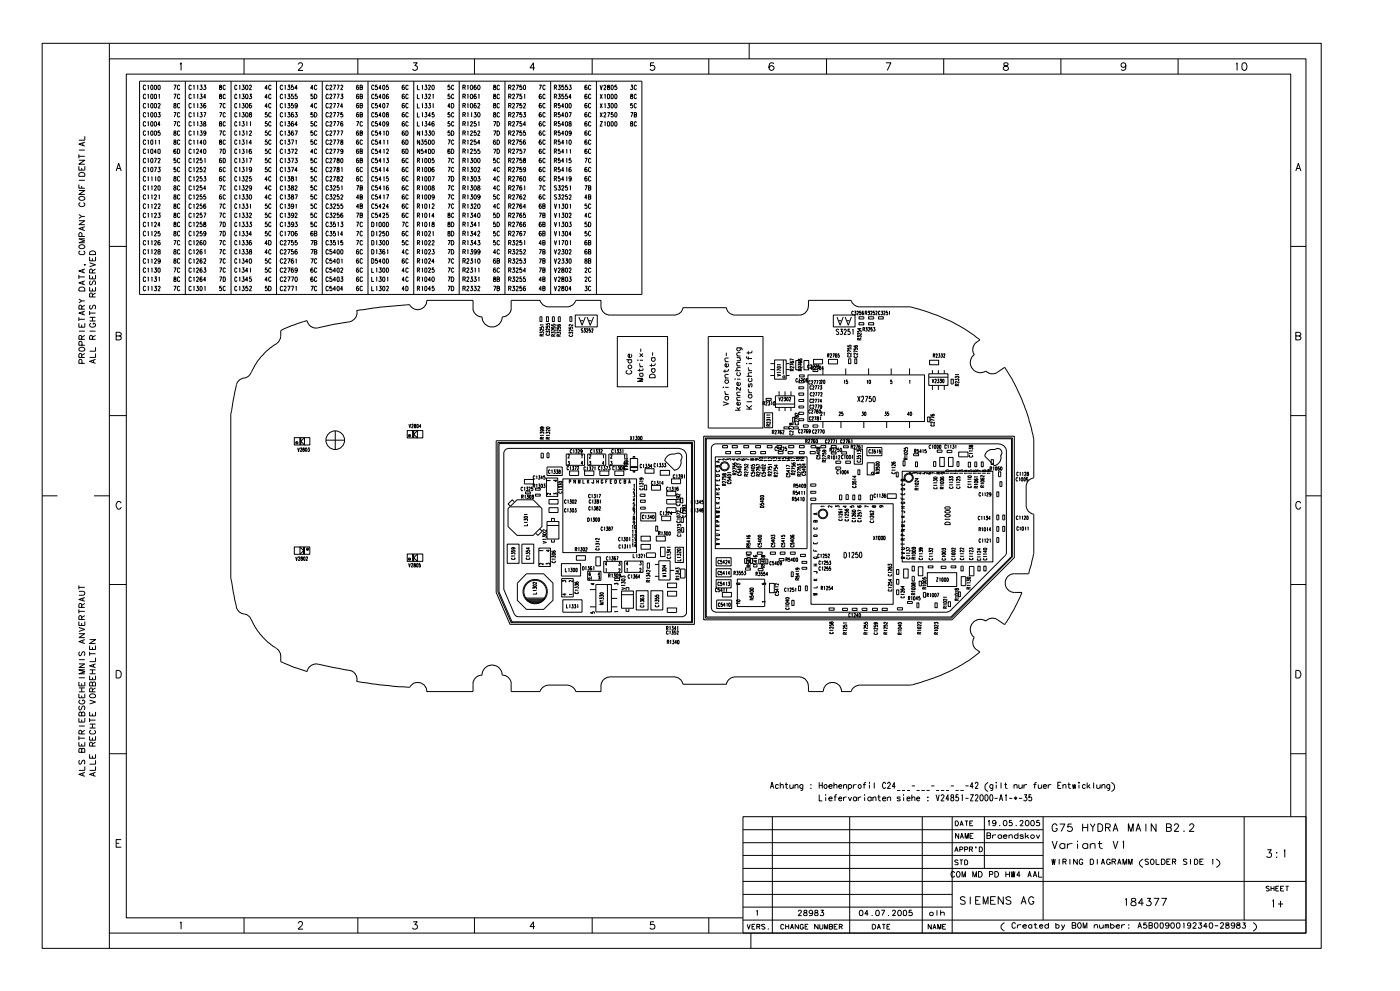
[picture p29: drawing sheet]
<svg xmlns="http://www.w3.org/2000/svg" width="420mm" height="297mm" viewBox="0 0 420 297" stroke-linecap="round" stroke-linejoin="round" font-family="sans-serif">
<g fill="none" stroke="#000" stroke-width=".3">
<path d="M12.6 13h383.6v271.3h-383.6zM32.8 17.6h358.8v262.1h-358.8zM32.8 13v4.6M54 19.2l.3-.4v2.3M73.2 17.6v4.6M89.4 19.3l.5-.5 .6 .1 .2 .3-.2 .8-1.1 1.1h1.5M107.3 17.6v4.6M123.9 18.8h1.2l-.7 .9a.75 .75 0 0 1 .6 1.1 .75 .75 0 0 1-1.3-.1M142.3 17.6v4.6M177.6 17.6v4.6M196.1 18.8h-1l-.1 1a.77 .77 0 0 1 1.2 0 .77 .77 0 0 1-.1 1.2 .77 .77 0 0 1-1.2-.3M212.5 17.6v4.6"/>
<path d="M224.6 13v4.6M232 19.2l-.2-.3a.78 .78 0 0 0-1.1 .3 1.11 1.11 0 0 0-.2 1.2 1.11 1.11 0 0 0 .9 .7 .76 .76 0 0 0 .7-.8 .76 .76 0 0 0-.8-.7 .76 .76 0 0 0-.7 .7M247.8 17.6v4.6M265.6 18.8h1.6l-1.1 2.3M283 17.6v4.6M301.1 18.9v.7l.6 .2a.64 .64 0 0 1 .7 .6 .64 .64 0 0 1-.5 .7l-.9-.2a.56 .56 0 0 1 .2-1l.9-.3 .2-.4a.86 .86 0 0 0-1.2-.3zM318.1 17.6v4.6M337.6 19.6a.72 .72 0 0 1-1 .6 .72 .72 0 0 1-.3-1.2 .72 .72 0 0 1 1.2 .2l.1 .4a1.09 1.09 0 0 1-.7 1.5l-.7-.3M353.3 17.6v4.6M370.7 19.2l.3-.4v2.3M372.7 18.9a.71 .71 0 0 1 1 .3 1.17 1.17 0 0 1-.6 1.9l-.6-.4-.1-.9zM41.9 24.3h150.6v64h-150.6z"/>
<path d="M43.6 25.9l-.1-.4a.7 .7 0 0 0-.6 .7 .7 .7 0 0 0 .6 .7l.1-.4M43.6 28.6l-.1-.4a.84 .84 0 0 0-.4 1.4h.4l.1-.4M43.6 31.3l-.1-.3h-.4a.84 .84 0 0 0 .4 1.4l.1-.4M43.6 34.1l-.1-.4a.7 .7 0 0 0-.6 .7 .7 .7 0 0 0 .6 .7l.1-.4M43.6 36.8l-.1-.4a.84 .84 0 0 0-.4 1.4h.4l.1-.3M43.6 39.5l-.1-.3a.7 .7 0 0 0-.6 .7 .7 .7 0 0 0 .6 .7l.1-.4M44.3 25.8l.2-.3v1.4M44.3 28.5l.2-.3v1.4M44.3 31.3l.2-.3v1.4M44.3 34l.2-.3v1.4M44.3 36.7l.2-.3v1.4M44.3 39.5l.2-.3v1.4"/>
<path d="M45.3 25.6l.3-.1 .2 .3v.8l-.2 .3-.3-.1-.1-.5zM45.3 28.3l.3-.1 .2 .3-.1 1.1h-.4l-.1-.3zM45.3 31h.4l.1 .3v.8l-.2 .3-.3-.1-.1-.5zM45.3 33.8l.3-.1 .2 .3v.8l-.2 .3-.3-.1-.1-.5zM45.3 36.5l.3-.1 .2 .3-.1 1.1h-.4l-.1-.3zM45.3 39.3l.3-.1 .2 .3v.8l-.2 .3-.3-.1-.1-.5zM46.3 25.8l.3-.3 .3 .3v.8l-.2 .3-.4-.3zM46.3 39.5l.3-.3 .3 .3v.8l-.2 .3-.4-.3zM46.4 28.3l.3-.1 .2 .3-.1 1.1h-.4l-.1-.3zM46.4 31h.4l.1 .3v.8l-.2 .3-.4-.3zM46.4 33.8l.3-.1 .2 .3v.8l-.2 .3-.4-.3zM46.4 36.5l.3-.1 .2 .3-.1 1.1h-.4l-.1-.3z"/>
<path d="M47.4 31.3l.1-.3 .4 .1 .1 .3-.6 1h.6M47.4 33.7h.6l-.3 .5 .3 .2v.5l-.4 .2-.2-.3M47.6 25.5l.4 .3v.8l-.2 .3-.4-.3v-.8zM47.6 28.5l.2-.3v1.4M47.9 39.2h-.5v.6l.2-.1 .4 .1v.6l-.4 .2-.2-.3M48 37.4h-.6l.4-1v1.4M52.1 25.5h.7l-.5 1.4M52.1 28.2h.7l-.5 1.4M52.1 33.7h.7l-.5 1.4M52.1 36.4h.7l-.5 1.4M52.2 31v.4l.6 .4-.1 .5h-.5a.59 .59 0 0 1 .5-.9v-.4zM52.2 39.3v.4l.6 .3-.1 .5h-.5a.59 .59 0 0 1 .5-.8v-.4z"/>
<path d="M53.9 25.9l-.3-.4-.4 .4v.6l.3 .4 .4-.4M53.9 28.6l-.3-.4-.4 .4 .2 1h.4l.1-.4M53.9 31.3l-.1-.3h-.4l-.2 .3 .2 1h.4l.1-.3M53.9 34.1l-.3-.4-.4 .4 .1 .8 .3 .2 .3-.4M53.9 36.8l-.3-.4-.4 .4 .2 1h.4l.1-.3M53.9 39.5l-.3-.3-.4 .3 .1 .9 .3 .2 .3-.4M55.6 24.3v64M57.3 25.9l-.2-.4-.4 .4v.6l.2 .4 .4-.4M57.3 28.6l-.2-.4-.4 .4 .1 1h.4l.1-.4M57.3 31.3l-.1-.3h-.4l-.1 .3 .1 1 .3 .1 .2-.4M57.3 34.1l-.2-.4-.4 .4 .1 .8 .3 .2 .2-.4M57.3 36.8l-.2-.4-.4 .4 .1 1h.4l.1-.3"/>
<path d="M57.3 39.5l-.2-.3-.4 .3 .1 .9 .3 .2 .2-.4M58 28.5l.2-.3v1.4M58 36.7l.2-.3v1.4M58 25.8l.2-.3v1.4M58 34l.2-.3v1.4M58 39.5l.2-.3v1.4M58 31.3l.2-.3v1.4M59.1 28.5l.2-.3v1.4M59.1 36.7l.2-.3v1.4M59.1 25.8l.2-.3v1.4M59.1 39.5l.2-.3v1.4M59.1 31.3l.2-.3v1.4"/>
<path d="M59.1 34l.2-.3v1.4M60.1 25.5h.5l-.3 .5a.39 .39 0 0 1 .3 .6 .39 .39 0 0 1-.6 0M60.1 28.2h.5l-.3 .6h.3v.4l-.1 .4h-.4l-.1-.3M60.1 31h.5l-.3 .5a.43 .43 0 0 1 .3 .5 .43 .43 0 0 1-.4 .4l-.2-.3M60.1 33.7h.5l-.3 .5a.39 .39 0 0 1 .3 .6 .39 .39 0 0 1-.6 0M60.1 36.4h.5l-.3 .6h.3v.5l-.1 .3h-.4l-.1-.3M60.1 39.2h.5l-.3 .5 .3 .5-.3 .4-.3-.3M61.1 33.7h.7l-.6 1.4M61.2 25.5h.5l-.3 .5a.39 .39 0 0 1 .3 .6 .39 .39 0 0 1-.6 0M61.2 36.5v.4a.59 .59 0 0 1 .5 .9l-.6-.1 .1-.6 .5-.2v-.4zM61.7 31.2v-.2h-.5l-.1 .3 .1 1a.36 .36 0 0 0 .5-.2 .36 .36 0 0 0-.2-.5 .36 .36 0 0 0-.4 .3M61.8 29.2h-.7l.4-1v1.4"/>
<path d="M61.8 39.7l-.2 .3h-.4l-.1-.6 .2-.2a.65 .65 0 0 1 .5 .7 .65 .65 0 0 1-.6 .6l-.1-.1M65.8 25.7v.2a.62 .62 0 0 1 .5 .3 .62 .62 0 0 1-.1 .7l-.4-.1v-.5l.6-.4v-.3zM65.8 31h.7l-.5 1.4M65.8 33.7h.7l-.5 1.4M65.8 39.2h.7l-.5 1.4M65.9 28.3v.4a.55 .55 0 0 1 .5 .3 .55 .55 0 0 1 0 .6l-.6-.1v-.5l.6-.3v-.4zM65.9 36.5v.4a.59 .59 0 0 1 .5 .9l-.6-.1 .1-.6 .5-.2v-.4zM67.6 25.9l-.3-.4-.4 .4v.6l.3 .4 .4-.4M67.6 28.6l-.3-.4-.4 .4 .2 1h.3l.2-.4M67.6 31.3l-.2-.3h-.3l-.2 .3 .2 1 .2 .1 .3-.4M67.6 34.1l-.3-.4-.4 .4 .1 .8 .3 .2 .3-.4M67.6 36.8l-.3-.4-.4 .4 .2 1h.3l.2-.3"/>
<path d="M67.6 39.5l-.3-.3-.4 .3 .1 .9 .3 .2 .3-.4M69.3 24.3v64M71.1 25.9l-.3-.4-.4 .4v.6l.2 .4 .5-.4M71.1 28.6l-.3-.4-.4 .4 .2 1h.3l.2-.4M71.1 31.3l-.2-.3h-.3l-.2 .3 .2 1 .2 .1 .3-.4M71.1 34.1l-.3-.4-.4 .4 .1 .8 .3 .2 .3-.4M71.1 36.8l-.3-.4-.4 .4 .2 1h.3l.2-.3M71.1 39.5l-.3-.3-.4 .3 .1 .9 .3 .2 .3-.4M71.7 28.5l.2-.3v1.4M71.7 36.7l.2-.3v1.4M71.7 25.8l.2-.3v1.4M71.7 34l.2-.3v1.4"/>
<path d="M71.7 39.5l.2-.3v1.4M71.7 31.3l.2-.3v1.4M72.7 25.5h.5l-.3 .5a.41 .41 0 0 1 .3 .7 .41 .41 0 0 1-.7-.1M72.7 28.2h.5l-.3 .6h.3l.1 .4-.2 .4h-.4l-.2-.3M72.7 31h.5l-.3 .5a.43 .43 0 0 1 .4 .5 .43 .43 0 0 1-.5 .4l-.3-.3M72.7 33.7h.5l-.3 .5a.41 .41 0 0 1 .3 .7 .41 .41 0 0 1-.7-.1M72.7 36.4h.5l-.3 .6h.3l.1 .5-.2 .3h-.4l-.2-.3M72.7 39.2h.5l-.3 .5 .4 .5-.4 .4-.4-.3M73.8 25.6l.1-.1a.65 .65 0 0 1 .5 .7 .65 .65 0 0 1-.6 .6l-.2-.5zM73.8 28.3l.2-.1 .3 .3-.1 1.1h-.4l-.2-.6zM73.8 31h.1a.65 .65 0 0 1 .5 .7 .65 .65 0 0 1-.6 .6l-.2-.5zM73.8 33.8l.1-.1a.65 .65 0 0 1 .5 .7 .65 .65 0 0 1-.6 .6l-.2-.5z"/>
<path d="M73.9 36.7l.1-.3v1.4M73.9 39.5l.1-.3v1.4M74.8 25.9l.2-.4 .4 .2v.3l-.7 .9h.8M74.8 39.5l.2-.3 .4 .1v.4l-.7 .9h.8M74.9 28.2h.5l-.4 .6h.4l.1 .4-.2 .4h-.4l-.2-.3M74.9 33.8l-.1 .3a.62 .62 0 0 1 .5 .3 .62 .62 0 0 1-.1 .7h-.2a.45 .45 0 0 1-.3-.6 .45 .45 0 0 1 .5-.3l.2-.4zM75 36.7l.1-.3v1.4M75.4 31.2l-.1-.2a.68 .68 0 0 0-.6 .4 .68 .68 0 0 0 .1 .7 .38 .38 0 0 0 .6 0 .38 .38 0 0 0-.2-.6 .38 .38 0 0 0-.5 .4M80.1 33.7h-.5l-.1 .6a.42 .42 0 0 1 .6 .1 .42 .42 0 0 1-.1 .6 .42 .42 0 0 1-.6-.2M80.1 36.4h-.5l-.1 .6a.46 .46 0 0 1 .7 .2 .46 .46 0 0 1-.2 .6h-.4l-.2-.3M80.1 39.2h-.5l-.1 .6 .2-.1a.47 .47 0 0 1 .5 .4 .47 .47 0 0 1-.5 .5l-.3-.3M80.2 26.4h-.8l.6-.9v1.4"/>
<path d="M80.2 29.2h-.8l.6-1v1.4M80.2 31.9h-.8l.6-.9v1.4M81.3 25.9a.39 .39 0 0 0-.5-.4 .39 .39 0 0 0-.3 .5v.4a.39 .39 0 0 0 .3 .5 .39 .39 0 0 0 .5-.4M81.3 28.6l-.2-.4a.69 .69 0 0 0-.6 .7 .69 .69 0 0 0 .6 .7l.2-.4M81.3 31.3l-.2-.3a.64 .64 0 0 0-.6 .7 .64 .64 0 0 0 .6 .6l.2-.3M81.3 34.1a.39 .39 0 0 0-.5-.4 .39 .39 0 0 0-.3 .5v.4a.39 .39 0 0 0 .3 .5 .39 .39 0 0 0 .5-.4M81.3 36.8l-.2-.4a.69 .69 0 0 0-.6 .7 .69 .69 0 0 0 .6 .7l.2-.3M81.3 39.5l-.2-.3a.64 .64 0 0 0-.6 .7 .64 .64 0 0 0 .6 .6l.2-.3M82.9 24.3v64M84.8 25.9a.39 .39 0 0 0-.5-.4 .39 .39 0 0 0-.3 .5v.4a.39 .39 0 0 0 .3 .5 .39 .39 0 0 0 .5-.4M84.8 28.6l-.3-.4a.69 .69 0 0 0-.5 .7 .69 .69 0 0 0 .6 .7l.2-.4M84.8 31.3l-.2-.3a.64 .64 0 0 0-.6 .7 .64 .64 0 0 0 .6 .6l.2-.3"/>
<path d="M84.8 34.1a.39 .39 0 0 0-.5-.4 .39 .39 0 0 0-.3 .5v.4a.39 .39 0 0 0 .3 .5 .39 .39 0 0 0 .5-.4M84.8 36.8l-.3-.4a.69 .69 0 0 0-.5 .7 .69 .69 0 0 0 .6 .7l.2-.3M84.8 39.5l-.3-.3a.64 .64 0 0 0-.5 .7 .64 .64 0 0 0 .6 .6l.2-.3M85.5 25.8v-.3v1.4M85.5 28.5v-.3v1.4M85.5 31.3v-.3v1.4M85.5 34v-.3v1.4M85.5 36.7v-.3v1.4M85.5 39.5v-.3v1.4M86.3 25.5h.6l-.3 .5a.41 .41 0 0 1 .3 .6 .41 .41 0 0 1-.7 0M86.3 28.2h.6l-.3 .6 .3 .1 .1 .3-.2 .4h-.5l-.1-.3M86.3 31h.6l-.3 .5a.42 .42 0 0 1 .4 .6 .42 .42 0 0 1-.7 .2l-.1-.2"/>
<path d="M86.3 33.7h.6l-.3 .5a.41 .41 0 0 1 .3 .6 .41 .41 0 0 1-.7 0M86.3 36.4h.6l-.3 .6 .3 .1 .1 .4-.2 .3h-.5l-.1-.3M86.3 39.2h.6l-.3 .5 .3 .1 .1 .4-.4 .4-.4-.3M87.9 25.5h-.5v.6a.41 .41 0 0 1 .6 .1 .41 .41 0 0 1-.1 .6 .41 .41 0 0 1-.6-.2M87.9 28.2h-.5v.6a.46 .46 0 0 1 .6 .1 .46 .46 0 0 1-.1 .7h-.5l-.1-.3M87.9 31h-.5v.6l.2-.2a.46 .46 0 0 1 .5 .6 .46 .46 0 0 1-.7 .3l-.1-.2M88 33.9l-.3-.2a.64 .64 0 0 0-.5 .7 .64 .64 0 0 0 .7 .6l.2-.3-.2-.4h-.4l-.2 .4M88 36.7l-.3-.3-.2 .1-.2 .5 .2 .8h.4l.2-.3-.2-.5h-.4l-.2 .4M88 39.4l-.1-.1a.59 .59 0 0 0-.6 .6 .59 .59 0 0 0 .6 .6l.2-.3a.38 .38 0 0 0-.4-.5 .38 .38 0 0 0-.4 .4M88.4 39.2h.8l-.5 1.4M88.5 33.7h.6l-.3 .5a.41 .41 0 0 1 .3 .6 .41 .41 0 0 1-.7 0M89 28.2h-.5v.6a.46 .46 0 0 1 .6 .1 .46 .46 0 0 1-.1 .7h-.5l-.1-.3"/>
<path d="M89.2 26.4h-.8l.5-.9v1.4M89.2 31.4a.42 .42 0 0 1-.7 .3 .42 .42 0 0 1 .1-.7h.4a.7 .7 0 0 1 .3 .9 .7 .7 0 0 1-.8 .4v-.2M89.2 37.4h-.8l.5-1v1.4M93.8 28.2h-.6v.6a.46 .46 0 0 1 .7 .1 .46 .46 0 0 1-.1 .7h-.6v-.3M93.8 33.7h-.6v.6a.41 .41 0 0 1 .6 .1 .41 .41 0 0 1-.1 .6 .41 .41 0 0 1-.5-.2M93.8 36.4h-.6v.6a.46 .46 0 0 1 .7 .2 .46 .46 0 0 1-.1 .6h-.6v-.3M93.8 39.2h-.6v.6l.2-.1a.46 .46 0 0 1 .5 .5 .46 .46 0 0 1-.7 .3v-.2M93.9 26.4h-.7l.5-.9v1.4M93.9 31.9h-.7l.5-.9v1.4M94.3 28.2a.76 .76 0 0 1 .7 .5 .76 .76 0 0 1-.2 .9h-.5zM94.3 33.7a.68 .68 0 0 1 .7 .7 .68 .68 0 0 1-.7 .7zM95 25.9l-.2-.4a.7 .7 0 0 0-.6 .7 .7 .7 0 0 0 .6 .7l.2-.4"/>
<path d="M95 31.3l-.1-.3h-.5a.84 .84 0 0 0 .4 1.4l.2-.4M95 36.8l-.2-.4a.84 .84 0 0 0-.4 1.4h.5l.1-.3M95 39.5l-.2-.3a.7 .7 0 0 0-.6 .7 .7 .7 0 0 0 .6 .7l.2-.4M96.6 24.3v64M98.5 25.9l-.3-.4a.7 .7 0 0 0-.5 .7 .7 .7 0 0 0 .5 .7l.3-.4M98.5 28.6l-.3-.4a.84 .84 0 0 0-.3 1.4h.4l.2-.4M98.5 31.3l-.2-.3h-.4a.84 .84 0 0 0 .3 1.4l.3-.4M98.5 34.1l-.3-.4a.7 .7 0 0 0-.5 .7 .7 .7 0 0 0 .5 .7l.3-.4M98.5 36.8l-.3-.4a.84 .84 0 0 0-.3 1.4h.4l.2-.3M98.5 39.5l-.3-.3a.7 .7 0 0 0-.5 .7 .7 .7 0 0 0 .5 .7l.3-.4M98.9 25.9l.1-.3a.34 .34 0 0 1 .5 .1 .34 .34 0 0 1-.2 .5l-.5 .7h.8M98.9 28.6l.2-.4 .4 .3-.7 1.1h.8"/>
<path d="M98.9 31.3l.1-.3h.4l.1 .4-.7 1h.8M98.9 34.1l.1-.3a.34 .34 0 0 1 .5 .1 .34 .34 0 0 1-.2 .5l-.5 .7h.8M98.9 36.8l.2-.4 .4 .3-.7 1.1h.8M98.9 39.5v-.2a.37 .37 0 0 1 .6 .1 .37 .37 0 0 1-.2 .5l-.5 .7h.8M99.9 25.5h.7l-.5 1.4M99.9 28.2h.7l-.5 1.4M99.9 31h.7l-.5 1.4M99.9 33.7h.7l-.5 1.4M99.9 36.4h.7l-.5 1.4M99.9 39.2h.7l-.5 1.4M101 33.7h.7l-.5 1.4M101 39.2h.7l-.5 1.4"/>
<path d="M101 25.5h.7l-.5 1.4M101 28.2h.7l-.5 1.4M101 31h.7l-.5 1.4M101 36.4h.7l-.5 1.4M102.1 39.2h.7l-.5 1.4M102.2 25.9a.3 .3 0 0 1 .3-.4 .3 .3 0 0 1 .3 .4l-.7 1h.7M102.2 28.2h.6l-.3 .6 .3 .1v.5l-.6 .2-.1-.3M102.7 33.7h-.5v.6l.4-.2 .2 .3v.5l-.4 .2-.3-.3M102.8 31.9h-.7l.5-.9v1.4M102.8 36.7l-.2-.3-.3 .1-.2 .5 .2 .8h.3l.2-.2-.2-.6h-.3l-.2 .4M106.9 36.4h.7l-.6 1.4M107.6 25.7l-.3-.2a.67 .67 0 0 0-.4 .7 .67 .67 0 0 0 .5 .6l.2-.6-.4-.2-.3 .4"/>
<path d="M107.6 28.5l-.3-.3-.3 .1-.1 .5 .1 .8 .6-.2-.2-.6h-.4l-.1 .4M107.6 31.2l-.1-.2a.68 .68 0 0 0-.6 .4 .68 .68 0 0 0 .1 .7l.4 .2 .2-.6-.4-.2-.3 .4M107.6 33.9l-.3-.2a.67 .67 0 0 0-.4 .7 .67 .67 0 0 0 .5 .6l.2-.6-.4-.2-.3 .5M107.6 39.4l-.1-.1a.6 .6 0 0 0-.6 .6 .6 .6 0 0 0 .5 .6l.2-.6-.4-.2-.3 .4M108 26.2l.7 .1v.5l-.3 .1h-.4v-1.4l.7 .2v.3l-.3 .2M108 28.9l.7 .1-.1 .6h-.6v-1.4l.7 .2v.3l-.3 .2M108 31.6l.7 .2v.4l-.3 .2h-.4v-1.4l.7 .1v.4l-.3 .1M108 34.4l.7 .1v.5l-.3 .1h-.4v-1.4l.7 .2v.3l-.3 .2M108 39.8l.7 .2v.4l-.3 .2h-.4v-1.4l.7 .1v.4l-.3 .1M108.7 36.8l-.3-.4-.4 .4 .1 1h.5l.1-.3M110.3 24.3v64M112.1 25.9l-.2-.4-.5 .4v.6l.3 .4 .4-.4"/>
<path d="M112.1 28.6l-.2-.4-.5 .4 .2 1h.4l.1-.4M112.1 31.3l-.1-.3h-.4l-.2 .3 .2 1h.4l.1-.3M112.1 34.1l-.2-.4-.5 .4 .1 .8 .4 .2 .2-.4M112.1 36.8l-.2-.4-.5 .4 .2 1h.4l.1-.3M112.1 39.5l-.2-.3-.5 .3 .1 .9 .4 .2 .2-.4M113.1 25.5h-.5v.6l.4-.2 .2 .3v.5l-.4 .2-.2-.3M113.1 28.2h-.5v.6l.6 .1v.5l-.6 .2v-.3M113.1 31h-.5v.6l.2-.2 .4 .2v.5l-.2 .3-.4-.3M113.1 33.7h-.5v.6l.4-.2 .2 .3v.5l-.4 .2-.2-.3M113.1 36.4h-.5v.6l.6 .1v.5l-.6 .2v-.3M113.1 39.2h-.5v.6l.2-.1 .4 .1v.6l-.4 .2-.2-.3M114.3 26.4h-.6l.4-.9v1.4"/>
<path d="M114.3 29.2h-.6l.4-1v1.4M114.3 31.9h-.6l.4-.9v1.4M114.3 34.7h-.6l.4-1v1.4M114.3 37.4h-.6l.4-1v1.4M114.9 31h.1a.75 .75 0 0 1 .4 .7 .75 .75 0 0 1-.4 .7l-.2-.3zM115 25.5a.75 .75 0 0 1 .4 .7 .75 .75 0 0 1-.4 .7l-.2-.3v-.8zM115 28.2l.3 .1 .1 .5-.1 .8h-.4l-.1-.3v-.8zM115 33.7a.75 .75 0 0 1 .4 .7 .75 .75 0 0 1-.4 .7l-.2-.3v-.8zM115 36.4l.3 .1 .1 .5-.1 .8h-.4l-.1-.3v-.8zM115 39.5l.2-.3v1.4M115.9 31h.6l-.5 1.4M115.9 33.8v.3a.62 .62 0 0 1 .5 .3 .62 .62 0 0 1-.1 .7l-.4-.1v-.5l.5-.4v-.3z"/>
<path d="M115.9 39.3l.2-.1a.65 .65 0 0 1 .4 .7 .65 .65 0 0 1-.6 .6zM116.4 25.5h-.5v.6a.4 .4 0 0 1 .5 0 .4 .4 0 0 1 0 .6 .4 .4 0 0 1-.5-.1M116.4 28.5l-.1-.3-.4 .3v.9l.5 .2 .1-.4-.1-.4h-.4l-.1 .4M116.5 36.9l-.1 .4h-.4l-.1-.2 .1-.6a.64 .64 0 0 1 .6 .7 .64 .64 0 0 1-.7 .6v-.2M121.3 25.7l-.4-.2-.3 .3v.9l.3 .2 .4-.2v-.5l-.4-.2-.3 .2v.2M121.3 28.5l-.3-.3-.4 .3v.9l.2 .2 .5-.2-.2-.6h-.3l-.2 .4M121.3 31.2l-.5-.2-.2 .3v.8l.5 .2 .2-.6-.4-.2-.3 .4M121.3 33.9l-.4-.2-.3 .3v.9l.3 .2 .4-.2v-.5l-.4-.2-.3 .2v.3M121.3 36.7l-.3-.3-.4 .3v.9l.5 .2 .2-.2-.2-.6h-.3l-.2 .4M121.3 39.4l-.4-.2-.3 .3v.9l.3 .2 .4-.2-.2-.6h-.3l-.2 .3M121.7 39.2a.68 .68 0 0 1 .7 .7 .68 .68 0 0 1-.7 .7zM122.4 25.9l-.3-.4-.4 .4v.6l.2 .4 .5-.4"/>
<path d="M122.4 28.6l-.3-.4-.4 .4 .2 1h.3l.2-.4M122.4 31.3l-.2-.3h-.3l-.2 .3 .2 1 .2 .1 .3-.4M122.4 34.1l-.3-.4-.4 .4 .1 .8 .3 .2 .3-.4M122.4 36.8l-.3-.4-.4 .4 .2 1h.3l.2-.3M124.1 24.3v64M125.2 28.2v1.4h.6M125.2 31v1.4h.6M125.2 33.7v1.4h.6M125.2 36.4v1.4h.6M125.2 25.5v1.4h.6M125.8 39.2v1.4l-.6-1.4v1.4M126.5 39.5l.2-.3v1.4"/>
<path d="M126.5 28.5l.2-.3v1.4M126.5 36.7l.2-.3v1.4M126.5 25.8l.2-.3v1.4M126.5 31.3l.2-.3v1.4M126.5 34l.2-.3v1.4M127.5 25.5h.5l-.3 .5a.39 .39 0 0 1 .3 .6 .39 .39 0 0 1-.6 0M127.5 28.2h.5l-.3 .6h.3v.4l-.1 .4h-.4l-.1-.3M127.5 31h.5l-.3 .5a.43 .43 0 0 1 .3 .5 .43 .43 0 0 1-.4 .4l-.2-.3M127.5 33.7h.5l-.3 .5a.39 .39 0 0 1 .3 .6 .39 .39 0 0 1-.6 0M127.5 36.4h.5l-.3 .6h.3v.5l-.1 .3h-.4l-.1-.3M127.5 39.2h.5l-.3 .5 .3 .5-.3 .4-.3-.3M128.5 25.9l.1-.4 .5 .2v.3l-.6 .9h.6"/>
<path d="M128.5 28.6l.1-.4 .5 .2v.3l-.6 .9h.6M128.6 31h.5l-.3 .5a.43 .43 0 0 1 .3 .5 .43 .43 0 0 1-.5 .4l-.1-.3M128.6 39.2h.5l-.3 .5 .3 .5-.3 .4-.3-.3M129.1 34.7h-.6l.4-1v1.4M129.1 37.4h-.6l.4-1v1.4M129.7 25.6l.1-.1a.65 .65 0 0 1 .5 .7 .65 .65 0 0 1-.6 .6l-.2-.5zM129.7 39.3l.1-.1a.65 .65 0 0 1 .5 .7 .65 .65 0 0 1-.6 .6l-.2-.5zM129.8 28.5l.1-.3v1.4M129.8 31.3l.1-.3v1.4M130.2 33.7h-.5l-.1 .6a.42 .42 0 0 1 .6 .1 .42 .42 0 0 1-.1 .6 .42 .42 0 0 1-.6-.2M130.2 36.7v-.2a.7 .7 0 0 0-.8 .4 .7 .7 0 0 0 .3 .9h.4l.1-.4-.1-.4h-.4l-.2 .4M134.9 25.5h-.5l-.1 .6a.4 .4 0 0 1 .6 0 .4 .4 0 0 1 0 .6 .4 .4 0 0 1-.6-.1"/>
<path d="M134.9 28.2h-.5l-.1 .6a.46 .46 0 0 1 .6 .1 .46 .46 0 0 1-.1 .7h-.4l-.1-.3M134.9 33.7h-.5l-.1 .6a.4 .4 0 0 1 .6 0 .4 .4 0 0 1 0 .6 .4 .4 0 0 1-.6-.1M134.9 36.4h-.5l-.1 .6a.46 .46 0 0 1 .6 .2 .46 .46 0 0 1-.1 .6h-.4l-.1-.3M134.9 39.2h-.5l-.1 .6 .2-.1a.47 .47 0 0 1 .5 .4 .47 .47 0 0 1-.5 .5l-.2-.3M135 31.9h-.7l.4-.9v1.4M135.3 31h.5a.76 .76 0 0 1 .3 .9 .76 .76 0 0 1-.8 .5zM135.3 39.2a.68 .68 0 0 1 .8 .7 .68 .68 0 0 1-.8 .7zM136.1 25.9l-.3-.4a.64 .64 0 0 0-.5 .7 .64 .64 0 0 0 .6 .6l.2-.3M136.1 28.6l-.2-.3a.63 .63 0 0 0-.6 .6 .63 .63 0 0 0 .6 .7l.2-.4M136.1 34.1l-.3-.4a.64 .64 0 0 0-.5 .7 .64 .64 0 0 0 .6 .6l.2-.3M136.1 36.8l-.2-.3a.63 .63 0 0 0-.6 .7 .63 .63 0 0 0 .6 .6l.2-.3M137.7 24.3v64"/>
<path d="M138.8 26.2l.7-.1v-.5l-.7-.1v1.4M138.8 28.9l.7-.1v-.5l-.7-.1v1.4M138.8 31.6h.7v-.6h-.7v1.4M138.8 34.4l.7-.1v-.5l-.7-.1v1.4M138.8 37.1l.7-.1v-.5l-.7-.1v1.4M138.8 39.8h.7v-.5l-.7-.1v1.4M139.2 26.2l.4 .7M139.2 28.9l.4 .7M139.2 31.6l.4 .8M139.2 34.4l.4 .7M139.2 37.1l.4 .7M139.2 39.8l.4 .8"/>
<path d="M140.2 25.8l.1-.3v1.4M140.2 28.5l.1-.3v1.4M140.2 31.3l.1-.3v1.4M140.2 34l.1-.3v1.4M140.2 36.7l.1-.3v1.4M140.2 39.5l.1-.3v1.4M141.1 36.8l.2-.4 .4 .3-.7 1.1h.8M141.1 39.5l.4-.3 .2 .4-.7 1h.8M141.2 25.6l.1-.1a.65 .65 0 0 1 .5 .7 .65 .65 0 0 1-.6 .6l-.2-.5zM141.2 28.3l.2-.1 .3 .3-.1 1.1h-.4l-.1-.3zM141.2 31h.1a.65 .65 0 0 1 .5 .7 .65 .65 0 0 1-.6 .6l-.2-.5zM141.3 34l.1-.3v1.4"/>
<path d="M142.2 33.7h.6l-.4 .5a.41 .41 0 0 1 .4 .6 .41 .41 0 0 1-.7 0M142.7 36.4h-.5v.6a.46 .46 0 0 1 .6 .2 .46 .46 0 0 1-.1 .6h-.5l-.1-.3M142.7 39.2h-.5v.6l.2-.1a.46 .46 0 0 1 .5 .5 .46 .46 0 0 1-.7 .3l-.1-.2M142.8 25.7l-.3-.2a.64 .64 0 0 0-.5 .7 .64 .64 0 0 0 .7 .6l.2-.3-.2-.4h-.4l-.2 .3M142.8 28.5l-.3-.3-.2 .1-.2 .5 .2 .8h.4l.2-.4-.2-.4h-.4l-.2 .4M142.8 31.2l-.1-.2a.68 .68 0 0 0-.6 .4 .68 .68 0 0 0 .1 .7 .38 .38 0 0 0 .6 0 .38 .38 0 0 0-.2-.6 .38 .38 0 0 0-.5 .4M143.3 31.3l.1-.3h.4l.1 .4-.7 1h.8M143.3 39.5l.4-.3 .2 .4-.7 1h.8M143.4 25.6l.1-.1a.65 .65 0 0 1 .5 .7 .65 .65 0 0 1-.6 .6l-.2-.5zM143.4 33.8l.1-.1a.65 .65 0 0 1 .5 .7 .65 .65 0 0 1-.6 .6l-.2-.5zM143.5 28.5l.1-.3v1.4M143.5 36.7l.1-.3v1.4"/>
<path d="M147.9 36.4h.8l-.5 1.4M147.9 39.2h.8l-.5 1.4M148 25.6v.3a.53 .53 0 0 1 .6 .3 .53 .53 0 0 1-.2 .7 .43 .43 0 0 1-.5-.5 .43 .43 0 0 1 .5-.4l.2-.3zM148 28.3v.4a.51 .51 0 0 1 .6 .3 .51 .51 0 0 1-.1 .6h-.5a.55 .55 0 0 1 0-.6 .55 .55 0 0 1 .5-.3l-.1-.5zM148 31v.4a.53 .53 0 0 1 .6 .3 .53 .53 0 0 1-.2 .7h-.2a.5 .5 0 0 1-.2-.6 .5 .5 0 0 1 .5-.4v-.4zM148 33.8v.3a.53 .53 0 0 1 .6 .3 .53 .53 0 0 1-.2 .7 .43 .43 0 0 1-.5-.4 .43 .43 0 0 1 .5-.5l.1-.4zM149 36.4a.76 .76 0 0 1 .8 .5 .76 .76 0 0 1-.3 .9h-.5zM149 39.2a.68 .68 0 0 1 .8 .7 .68 .68 0 0 1-.8 .7zM149.8 25.9a.39 .39 0 0 0-.5-.4 .39 .39 0 0 0-.3 .5v.4a.39 .39 0 0 0 .3 .5 .39 .39 0 0 0 .5-.4M149.8 28.6a.39 .39 0 0 0-.5-.4 .39 .39 0 0 0-.3 .5l.2 .9h.4l.2-.4M149.8 31.3l-.2-.3h-.4a.72 .72 0 0 0-.2 .8 .72 .72 0 0 0 .6 .5l.2-.3M149.8 34.1a.39 .39 0 0 0-.5-.4 .39 .39 0 0 0-.3 .5v.4a.39 .39 0 0 0 .3 .5 .39 .39 0 0 0 .5-.4"/>
<path d="M151.4 24.3v64M152.5 26.2h.5l.3-.4-.3-.3h-.5v1.4M152.5 28.9h.5l.3-.4-.3-.3h-.5v1.4M152.5 31.6h.6l.1-.5-.7-.1v1.4M152.5 34.4h.5l.3-.4-.3-.3h-.5v1.4M152.5 37.1h.5l.3-.4-.3-.3h-.5v1.4M152.5 39.8h.6l.1-.5-.7-.1v1.4M152.9 26.2l.4 .7M152.9 28.9l.4 .7M152.9 31.6l.4 .8M152.9 34.4l.4 .7M152.9 37.1l.4 .7"/>
<path d="M152.9 39.8l.4 .8M153.7 25.9l.2-.4 .4 .3-.7 1.1h.8M153.7 28.6l.2-.4 .4 .3-.7 1.1h.8M153.7 31.3l.1-.3h.4l.1 .4-.7 1h.8M153.7 34.1l.2-.4 .4 .3-.7 1.1h.8M153.7 36.8l.2-.4 .4 .3-.7 1.1h.8M153.7 39.5l.4-.3 .2 .4-.7 1h.8M154.7 25.5h.8l-.6 1.4M154.7 28.2h.8l-.6 1.4M154.7 31h.8l-.6 1.4M154.7 33.7h.8l-.6 1.4M154.7 36.4h.8l-.6 1.4"/>
<path d="M154.7 39.2h.8l-.6 1.4M156.4 25.5h-.5v.6l.5-.1 .1 .7-.4 .2-.3-.3M156.4 28.2h-.5v.6l.6 .1-.1 .7h-.5l-.1-.3M156.4 31h-.5v.6l.2-.2 .4 .2-.1 .7-.3 .1-.3-.3M156.4 33.7h-.5v.6l.5-.1 .1 .7-.4 .2-.3-.3M156.4 36.4h-.5v.6l.6 .1-.1 .7h-.5l-.1-.3M156.4 39.2h-.5v.6l.5-.1 .1 .7-.4 .2-.3-.3M157 31.3l.1-.3h.4l.1 .4-.7 1h.7M157 33.7h.6l-.3 .5 .3 .2v.5l-.4 .2-.3-.3M157.1 25.6l.2-.1 .3 .3v.8l-.3 .3-.2-.1-.2-.5zM157.2 28.5l.1-.3v1.4M157.5 39.2h-.5v.6l.2-.1 .4 .1v.6l-.4 .2-.3-.3"/>
<path d="M157.6 37.4h-.7l.5-1v1.4M160.4 20.3h-1.5l1.1-1.5v2.3M161.7 25.5h.6l-.5 1.4M162.3 28.5l-.2-.3-.3 .1-.1 .5 .1 .8 .5-.2-.1-.6h-.4l-.1 .4M162.3 31.2l-.1-.2a.68 .68 0 0 0-.5 .4 .68 .68 0 0 0 0 .7l.4 .3 .2-.7-.3-.2-.3 .4M162.3 33.9l-.2-.2a.64 .64 0 0 0-.5 .7 .64 .64 0 0 0 .6 .6l.1-.6-.3-.2-.3 .5M162.3 36.7l-.2-.3-.3 .1-.1 .5 .1 .8h.4l.1-.2-.1-.6h-.4l-.1 .4M162.3 39.4l-.1-.1a.6 .6 0 0 0-.5 .6 .6 .6 0 0 0 .5 .6l.1-.6-.3-.2-.3 .4M163.4 25.9l-.1-.4a.7 .7 0 0 0-.6 .7 .7 .7 0 0 0 .6 .7l.1-.4M163.4 28.6l-.1-.4a.84 .84 0 0 0-.4 1.4h.5v-.4M163.4 31.3v-.3h-.5a.84 .84 0 0 0 .4 1.4l.1-.4M163.4 34.1l-.1-.4a.7 .7 0 0 0-.6 .7 .7 .7 0 0 0 .6 .7l.1-.4"/>
<path d="M163.4 36.8l-.1-.4a.84 .84 0 0 0-.4 1.4h.5v-.3M163.4 39.5l-.1-.3a.7 .7 0 0 0-.6 .7 .7 .7 0 0 0 .6 .7l.1-.4M165.1 24.3v64M166.2 26.2l.6-.1 .1-.4-.7-.2v1.4M166.2 28.9l.6-.1 .1-.4-.7-.2v1.4M166.2 31.6h.6l.1-.5-.7-.1v1.4M166.2 34.4l.6-.1 .1-.4-.7-.2v1.4M166.2 37.1l.6-.1 .1-.4-.7-.2v1.4M166.2 39.8h.6l.1-.5-.7-.1v1.4M166.6 26.2l.3 .7M166.6 28.9l.3 .7M166.6 31.6l.3 .8"/>
<path d="M166.6 34.4l.3 .7M166.6 37.1l.3 .7M166.6 39.8l.3 .8M167.4 25.5h.6l-.3 .5 .3 .2v.5l-.4 .2-.3-.3M167.4 28.2h.6l-.3 .6 .3 .1v.5l-.6 .2-.1-.3M167.9 31h-.5v.6l.2-.2 .4 .2v.5l-.2 .3-.5-.3M167.9 33.7h-.5v.6l.4-.2 .2 .3v.5l-.4 .2-.3-.3M167.9 36.4h-.5v.6l.6 .1v.5l-.6 .2-.1-.3M167.9 39.2h-.5v.6l.2-.1 .4 .1v.6l-.4 .2-.3-.3M169 25.5h-.5l-.1 .6 .5-.2 .2 .3v.5l-.4 .2-.3-.3M169 28.2h-.5l-.1 .6 .7 .1v.5l-.6 .2-.1-.3M169.1 31.9h-.7l.5-.9v1.4"/>
<path d="M169.1 34.7h-.7l.5-1v1.4M169.1 37.4h-.7l.5-1v1.4M169.5 39.5l.3-.3 .4 .3v.8l-.2 .3-.5-.3zM169.7 31h.3l.2 .3v.8l-.2 .3-.5-.3zM169.7 33.8l.3-.1 .2 .3v.8l-.2 .3-.5-.3zM169.7 36.5l.3-.1 .2 .3-.2 1.1h-.3l-.2-.3zM170.1 25.5h-.5l-.1 .6 .5-.2 .2 .3v.5l-.4 .2-.3-.3M170.1 28.2h-.5l-.1 .6 .7 .1v.5l-.6 .2-.1-.3M170.6 33.7h.7l-.5 1.4M170.7 25.5h.5l-.2 .5a.39 .39 0 0 1 .3 .6 .39 .39 0 0 1-.7 0M170.7 36.5v.4a.59 .59 0 0 1 .5 .9l-.6-.1v-.4l.6-.4v-.4zM170.8 31h.1a.75 .75 0 0 1 .4 .7 .75 .75 0 0 1-.4 .7l-.3-.3z"/>
<path d="M171.3 29.2h-.7l.5-1v1.4M171.3 39.7l-.2 .3h-.3l-.2-.2 .2-.5a.6 .6 0 0 1 .5 .6 .6 .6 0 0 1-.6 .6l-.1-.1M176.1 25.7l-.4-.2-.3 .3v.9l.3 .2 .4-.2v-.5l-.4-.2-.3 .2v.2M176.1 28.5l-.3-.3-.4 .3v.9l.1 .2 .6-.2-.2-.6h-.4l-.1 .4M176.1 31.2l-.6-.2-.1 .3v.8l.5 .2 .2-.6-.4-.2-.3 .4M176.1 33.9l-.4-.2-.3 .3v.9l.3 .2 .4-.2v-.5l-.4-.2-.3 .2v.3M176.1 36.7l-.3-.3-.4 .3v.9l.5 .2 .2-.2-.2-.6h-.4l-.1 .4M176.1 39.4l-.4-.2-.3 .3v.9l.3 .2 .4-.2-.2-.6h-.4l-.1 .3M177.2 25.9l-.3-.4-.4 .4 .1 .8 .3 .2 .3-.4M177.2 28.6l-.3-.4-.4 .4 .1 1h.4l.2-.4M177.2 31.3l-.2-.3h-.4l-.1 .3 .1 1 .3 .1 .3-.4M177.2 34.1l-.3-.4-.4 .4 .1 .8 .3 .2 .3-.4"/>
<path d="M177.2 36.8l-.3-.4-.4 .4 .1 1h.4l.2-.3M177.2 39.5l-.3-.3-.4 .3 .1 .9 .3 .2 .3-.4M178.8 24.3v64M179.9 25.5l.4 1.4 .3-1.4M179.9 36.4h.7l-.7 1.4h.7M179.9 28.2l.7 1.4M179.9 31l.7 1.4M179.9 33.7l.7 1.4M180.6 28.2l-.7 1.4M180.6 31l-.7 1.4M180.6 33.7l-.7 1.4M181 25.9l.3-.4 .3 .2v.3l-.6 .9h.7"/>
<path d="M181 34.1l.3-.4 .3 .2v.3l-.6 .9h.7M181.3 28.5l.2-.3v1.4M181.3 36.7l.2-.3v1.4M181.3 31.3l.2-.3v1.4M182.1 33.7h.7l-.5 1.4M182.2 25.6l-.1 .3a.62 .62 0 0 1 .6 .3 .62 .62 0 0 1-.1 .7l-.5-.1v-.5l.6-.4v-.3zM182.2 28.3l.3-.1 .2 .3v1.1h-.5zM182.2 31h.5l-.2 .5a.43 .43 0 0 1 .3 .5 .43 .43 0 0 1-.4 .4l-.3-.3M182.2 36.5a.69 .69 0 0 1 .7 .5 .69 .69 0 0 1-.2 .8h-.5zM183.3 25.6l.2-.1a.65 .65 0 0 1 .4 .7 .65 .65 0 0 1-.6 .6zM183.3 28.3l.3-.1 .2 .3v1.1h-.5zM183.3 31h.2a.65 .65 0 0 1 .4 .7 .65 .65 0 0 1-.6 .6z"/>
<path d="M183.3 36.5a.69 .69 0 0 1 .7 .5 .69 .69 0 0 1-.2 .8h-.5zM183.8 33.7h-.5l-.1 .6a.4 .4 0 0 1 .6 0 .4 .4 0 0 1 0 .6 .4 .4 0 0 1-.6-.1M184.4 28.3l.3-.1 .2 .3v1.1h-.5zM184.4 31h.2a.65 .65 0 0 1 .4 .7 .65 .65 0 0 1-.6 .6zM184.4 33.8l.2-.1a.65 .65 0 0 1 .4 .7 .65 .65 0 0 1-.6 .6zM184.4 36.5a.69 .69 0 0 1 .7 .5 .69 .69 0 0 1-.2 .8h-.5zM184.9 25.5h-.5l-.1 .6a.4 .4 0 0 1 .6 0 .4 .4 0 0 1 0 .6 .4 .4 0 0 1-.6-.1M189.1 33.7h.7l-.5 1.4M189.2 25.5h.5l-.3 .5a.39 .39 0 0 1 .4 .6 .39 .39 0 0 1-.7 0M189.2 28.3v.4a.55 .55 0 0 1 .5 .3 .55 .55 0 0 1 0 .6l-.6-.1v-.5l.6-.3v-.4zM189.2 36.5v.4a.59 .59 0 0 1 .5 .9l-.6-.1 .1-.6 .5-.2v-.4zM189.7 31h-.5l-.1 .6 .2-.2a.47 .47 0 0 1 .5 .5 .47 .47 0 0 1-.5 .5l-.2-.3"/>
<path d="M190.2 34.4h.6l.1 .4-.3 .3h-.4v-1.4l.6 .1 .1 .3-.3 .3M190.9 25.9l-.3-.4-.4 .4v.6l.2 .4 .5-.4M190.9 28.6l-.3-.4-.4 .4 .2 1h.3l.2-.4M190.9 31.3l-.2-.3h-.3l-.2 .3 .2 1 .2 .1 .3-.4M190.9 36.8l-.3-.4-.4 .4 .2 1h.3l.2-.3M23.7 57.1h1.7l-1.7 1.2h1.7M23.7 55.3v1.1h1.7M23.7 49.8v1.2h1.7v-1.2M23.7 48h1.7l-1.7 1.2h1.7M23.7 46.3v1.1M23.7 54h1.7M23.7 46.8h1.7"/>
<path d="M23.7 45h1.7M23.7 59.2a.87 .87 0 0 1 1.1-.4 .87 .87 0 0 1 .5 1 .89 .89 0 0 1-1 .3 .89 .89 0 0 1-.6-.9zM23.7 52a.99 .99 0 0 1 1.7 .3v.6h-1.7zM24.5 50.3v.7M24.5 55.7v.7M24.8 42.9v.6M25.4 42.6l-1.7 .6 1.7 .6M25.4 40.8v1.2h-1.7M34.8 51.3l.8-2.3 .8 2.3M35.2 50.5h.9M43.6 42.3l-.1-.4a.7 .7 0 0 0-.6 .7 .7 .7 0 0 0 .6 .7l.1-.3M43.6 45l-.1-.4a.84 .84 0 0 0-.4 1.4h.4l.1-.3"/>
<path d="M43.6 47.8l-.1-.4a.7 .7 0 0 0-.6 .7 .7 .7 0 0 0 .6 .7l.1-.3M43.6 50.5l-.1-.3a.7 .7 0 0 0-.6 .6 .7 .7 0 0 0 .6 .7l.1-.3M43.6 53.2l-.1-.3a.75 .75 0 0 0-.6 .7 .75 .75 0 0 0 .6 .7l.1-.3M43.6 56l-.1-.3a.7 .7 0 0 0-.6 .6 .7 .7 0 0 0 .6 .7l.1-.3M43.6 58.7l-.1-.3a.7 .7 0 0 0-.6 .6 .7 .7 0 0 0 .6 .7l.1-.3M44.3 42.2l.2-.3v1.4M44.3 44.9l.2-.2v1.3M44.3 47.7l.2-.3v1.4M44.3 50.4l.2-.2v1.3M44.3 53.2l.2-.3v1.4M44.3 55.9l.2-.2v1.3M44.3 58.6l.2-.2v1.3"/>
<path d="M45.3 42l.3-.1 .2 .3v.8l-.2 .3-.3-.1-.1-.5zM45.3 44.7l.5 .2-.1 1.1-.5-.2zM45.3 47.5l.3-.1 .2 .3v.8l-.2 .3-.3-.1-.1-.5zM45.3 50.2h.3l.2 .2v.9l-.2 .2-.3-.1-.1-.5zM45.4 53.2l.2-.3v1.4M45.4 55.9l.2-.2v1.3M45.4 58.6l.2-.2v1.3M46.3 56a.33 .33 0 0 1 .4-.3 .33 .33 0 0 1 .1 .5l-.5 .8h.6M46.3 58.7a.33 .33 0 0 1 .4-.3 .33 .33 0 0 1 .1 .5l-.5 .8h.6M46.3 47.4h.6l-.5 1.4M46.3 50.2h.6l-.5 1.3M46.5 42.2l.2-.3v1.4"/>
<path d="M46.5 53.2l.2-.3v1.4M46.9 45.6h-.6l.4-.9v1.3M47.4 44.9l.1-.2 .5 .2-.1 1.1-.5-.2zM47.4 47.8a.33 .33 0 0 1 .4-.4 .33 .33 0 0 1 .1 .5l-.5 .9h.6M47.4 55.9l.2-.2 .4 .2v.9l-.2 .2-.4-.2zM47.4 50.2h.6l-.3 .5 .3 .1v.5l-.4 .2-.2-.2M47.5 52.9h.4l.1 .3v.8l-.2 .3-.4-.3zM47.6 42.2l.2-.3v1.4M47.6 58.6l.2-.2v1.3M52.2 42v.4l.6 .3v.5a.41 .41 0 0 1-.7-.1 .41 .41 0 0 1 .3-.6l.3-.1 .1-.3zM52.2 52.9v.5l.6 .3v.4l-.4 .2a.5 .5 0 0 1-.3-.6 .5 .5 0 0 1 .6-.3v-.5zM52.2 55.7v.4l.6 .3-.1 .5h-.5a.68 .68 0 0 1 .6-.9l-.3-.3z"/>
<path d="M52.2 58.4v.5l.6 .2v.5a.41 .41 0 0 1-.7 0 .41 .41 0 0 1 .3-.6l.3-.1 .1-.4zM52.7 47.4h-.5v.6l.2-.1 .4 .1v.6l-.4 .2-.3-.3M52.7 50.2h-.5v.5h.4l.2 .6-.4 .2-.3-.2M52.8 44.9l-.5-.2-.2 .5 .2 .8h.3l.2-.2-.2-.6h-.3l-.2 .4M53.2 44.6h.3l.4 .4-.2 1h-.5zM53.9 42.3l-.3-.4-.4 .4 .1 .8 .3 .2 .3-.3M53.9 47.8l-.3-.4-.4 .4 .2 .9h.4l.1-.2M53.9 50.5l-.3-.3-.4 .3 .2 .9h.4l.1-.2M53.9 53.2l-.3-.3-.4 .3 .2 1 .2 .1 .3-.3M53.9 56l-.3-.3-.4 .3 .2 .9h.4l.1-.2M53.9 58.7l-.3-.3-.4 .3 .2 .9h.4l.1-.2M57.3 42.3l-.2-.4-.4 .4 .1 .8 .3 .2 .2-.3"/>
<path d="M57.3 45l-.2-.4-.4 .4 .1 1h.4l.1-.3M57.3 47.8l-.2-.4-.4 .4 .1 .9 .3 .1 .2-.3M57.3 50.5l-.2-.3-.4 .3 .1 .9 .3 .1 .2-.3M57.3 53.2l-.2-.3-.4 .3 .1 1 .3 .1 .2-.3M57.3 56l-.2-.3-.4 .3 .1 .9 .3 .1 .2-.3M57.3 58.7l-.2-.3-.4 .3 .1 .9 .3 .1 .2-.3M58 44.9l.2-.2v1.3M58 42.2l.2-.3v1.4M58 47.7l.2-.3v1.4M58 50.4l.2-.2v1.3M58 55.9l.2-.2v1.3M58 58.6l.2-.2v1.3"/>
<path d="M58 53.2l.2-.3v1.4M58.9 45l.2-.4 .4 .2-.1 .6-.5 .6h.6M58.9 47.8l.2-.4 .4 .1v.4l-.6 .9h.6M58.9 50.5l.2-.3 .4 .1-.1 .6-.5 .6h.6M58.9 53.2l.2-.3 .4 .1-.1 .6-.5 .7h.6M58.9 56l.2-.3h.4v.5l-.6 .8h.6M58.9 58.7l.2-.3 .4 .1-.1 .6-.5 .6h.6M59.1 42.2l.2-.3v1.4M60.6 47.4h-.5l-.1 .6 .2-.1a.47 .47 0 0 1 .5 .4 .47 .47 0 0 1-.5 .5l-.2-.3M60.6 50.2h-.5l-.1 .5h.5a.41 .41 0 0 1 .1 .6 .41 .41 0 0 1-.6 0M60.6 52.9h-.5l-.1 .6a.41 .41 0 0 1 .6 0 .41 .41 0 0 1 0 .5 .41 .41 0 0 1-.6 0M60.6 55.7h-.5l-.1 .5 .2-.1a.43 .43 0 0 1 .4 .5 .43 .43 0 0 1-.6 .2"/>
<path d="M60.6 58.4h-.5l-.1 .6 .5-.1a.41 .41 0 0 1 .1 .6 .41 .41 0 0 1-.6 0M60.6 42.9h-.6l.4-1v1.4M60.6 45.6h-.6l.4-.9v1.3M61.1 50.5l.2-.3 .4 .1-.1 .6-.5 .6h.7M61.2 42l.1-.1a.65 .65 0 0 1 .5 .7 .65 .65 0 0 1-.6 .6zM61.2 44.7a.64 .64 0 0 1 .6 .7 .64 .64 0 0 1-.6 .6zM61.2 52.9h.5l-.3 .6a.37 .37 0 0 1 .3 .5 .37 .37 0 0 1-.6 0M61.3 47.7l.2-.3v1.4M61.7 58.4h-.5l-.1 .6 .5-.1a.41 .41 0 0 1 .1 .6 .41 .41 0 0 1-.6 0M61.8 56.5h-.7l.4-.8v1.3M65.8 42.1v.2a.74 .74 0 0 1 .6 .9h-.6v-.5l.6-.3v-.4zM65.8 44.7h.7l-.5 1.3"/>
<path d="M65.8 55.7h.7l-.5 1.3M66.4 47.6l-.2-.2-.4 .3v.9l.4 .2 .2-.2-.1-.6-.1-.1-.4 .4M66.4 50.3l-.2-.1-.4 .2v.9a.38 .38 0 0 0 .5 .1 .38 .38 0 0 0 .2-.5 .38 .38 0 0 0-.5-.2l-.2 .4M66.4 53.1v-.2h-.4l-.2 .3v.8a.39 .39 0 0 0 .6 0 .39 .39 0 0 0-.1-.5h-.3l-.2 .3M66.4 58.5l-.2-.1-.4 .2v.9a.38 .38 0 0 0 .5 .1 .38 .38 0 0 0 .2-.5 .38 .38 0 0 0-.5-.1l-.2 .3M66.9 44.6a.8 .8 0 0 1 .7 .6 .8 .8 0 0 1-.2 .8h-.5zM66.9 47.4a.68 .68 0 0 1 .7 .7 .68 .68 0 0 1-.7 .7zM67.6 42.3l-.3-.4-.4 .4 .1 .8 .3 .2 .3-.3M67.6 50.5l-.3-.3-.4 .3 .2 .9 .2 .1 .3-.3M67.6 53.2l-.3-.3-.4 .3 .2 1 .2 .1 .3-.3M67.6 56l-.3-.3-.4 .3 .2 .9 .2 .1 .3-.3M67.6 58.7l-.3-.3-.4 .3 .2 .9 .2 .1 .3-.3"/>
<path d="M71.1 42.3l-.3-.4-.4 .4 .1 .8 .3 .2 .3-.3M71.1 45l-.3-.4-.4 .4 .2 1h.3l.2-.3M71.1 47.8l-.3-.4-.4 .4 .2 .9 .2 .1 .3-.3M71.1 50.5l-.3-.3-.4 .3 .2 .9 .2 .1 .3-.3M71.1 53.2l-.3-.3-.4 .3 .2 1 .2 .1 .3-.3M71.1 56l-.3-.3-.4 .3 .2 .9 .2 .1 .3-.3M71.1 58.7l-.3-.3-.4 .3 .2 .9 .2 .1 .3-.3M71.7 44.9l.2-.2v1.3M71.7 42.2l.2-.3v1.4M71.7 50.4l.2-.2v1.3M71.7 58.6l.2-.2v1.3M71.7 47.7l.2-.3v1.4"/>
<path d="M71.7 55.9l.2-.2v1.3M71.7 53.2l.2-.3v1.4M72.7 41.9h.5l-.3 .5a.41 .41 0 0 1 .3 .7 .41 .41 0 0 1-.7-.1M72.7 44.7h.5l-.3 .5h.3l.1 .5-.2 .3-.6-.2M72.7 47.4h.5l-.3 .5 .4 .5-.4 .4-.4-.3M72.7 50.2h.5l-.3 .5a.41 .41 0 0 1 .3 .6 .41 .41 0 0 1-.7 0M72.7 52.9h.5l-.3 .6a.4 .4 0 0 1 .3 .6 .4 .4 0 0 1-.7-.1M72.7 55.7h.5l-.3 .5 .4 .4-.4 .4-.4-.2M72.7 58.4h.5l-.3 .5a.41 .41 0 0 1 .3 .6 .41 .41 0 0 1-.7 0M73.7 53.2l.2-.3 .4 .1v.4l-.7 .9h.8M73.7 56l.2-.3h.4v.5l-.7 .8h.8M73.8 58.4h.5l-.3 .5a.41 .41 0 0 1 .3 .6 .41 .41 0 0 1-.7 0"/>
<path d="M73.9 42.2l.1-.3v1.4M73.9 44.9l.1-.2v1.3M73.9 47.7l.1-.3v1.4M73.9 50.4l.1-.2v1.3M74.7 47.4h.8l-.5 1.4M74.9 58.4h.1a.65 .65 0 0 1 .5 .7 .65 .65 0 0 1-.6 .5l-.2-.5zM75.4 44.9l-.5-.2-.2 .5 .2 .8h.4l.2-.3-.2-.5h-.4l-.2 .4M75.4 52.9h-.5l-.1 .6a.43 .43 0 0 1 .6 0 .43 .43 0 0 1-.1 .6 .43 .43 0 0 1-.6-.1M75.5 42.9h-.8l.5-1v1.4M75.5 50.6l-.2 .3h-.4l-.2-.3 .3-.4a.65 .65 0 0 1 .5 .7 .65 .65 0 0 1-.6 .5l-.1-.1M75.5 56.1l-.4 .4-.3-.2-.1-.3 .3-.3a.65 .65 0 0 1 .5 .7 .65 .65 0 0 1-.6 .5l-.1-.1M80.1 41.9h-.5l-.1 .6 .5-.1a.44 .44 0 0 1 .1 .7 .44 .44 0 0 1-.7-.1"/>
<path d="M80.1 44.7h-.5l-.1 .5a.46 .46 0 0 1 .7 .2 .46 .46 0 0 1-.2 .6l-.6-.2M80.1 47.4h-.5l-.1 .6 .2-.1a.47 .47 0 0 1 .5 .4 .47 .47 0 0 1-.5 .5l-.3-.3M80.1 50.2h-.5l-.1 .5h.5a.44 .44 0 0 1 .1 .6 .44 .44 0 0 1-.7 0M80.2 53.8h-.8l.6-.9v1.4M80.2 56.5h-.8l.6-.8v1.3M80.2 59.3h-.8l.6-.9v1.3M81.3 42.3a.39 .39 0 0 0-.5-.4 .39 .39 0 0 0-.3 .5v.4a.39 .39 0 0 0 .3 .5 .39 .39 0 0 0 .5-.3M81.3 45l-.2-.4a.69 .69 0 0 0-.6 .8 .69 .69 0 0 0 .6 .6l.2-.3M81.3 47.8a.39 .39 0 0 0-.5-.4 .39 .39 0 0 0-.3 .5v.4a.39 .39 0 0 0 .3 .5 .39 .39 0 0 0 .5-.3M81.3 50.5a.39 .39 0 0 0-.5-.3 .39 .39 0 0 0-.3 .5v.3a.39 .39 0 0 0 .3 .5 .39 .39 0 0 0 .5-.3M81.3 53.2l-.2-.3a.69 .69 0 0 0-.6 .7 .69 .69 0 0 0 .6 .6l.2-.2M81.3 56a.39 .39 0 0 0-.5-.3 .39 .39 0 0 0-.3 .5v.3a.39 .39 0 0 0 .3 .5 .39 .39 0 0 0 .5-.3"/>
<path d="M81.3 58.7a.39 .39 0 0 0-.5-.3 .39 .39 0 0 0-.3 .5v.3a.39 .39 0 0 0 .3 .5 .39 .39 0 0 0 .5-.3M84.8 42.3a.39 .39 0 0 0-.5-.4 .39 .39 0 0 0-.3 .5v.4a.39 .39 0 0 0 .3 .5 .39 .39 0 0 0 .5-.3M84.8 45l-.3-.4a.69 .69 0 0 0-.5 .8 .69 .69 0 0 0 .6 .6l.2-.3M84.8 47.8a.39 .39 0 0 0-.5-.4 .39 .39 0 0 0-.3 .5v.4a.39 .39 0 0 0 .3 .5 .39 .39 0 0 0 .5-.3M84.8 50.5a.39 .39 0 0 0-.5-.3 .39 .39 0 0 0-.3 .5v.3a.39 .39 0 0 0 .3 .5 .39 .39 0 0 0 .5-.3M84.8 53.2l-.3-.3a.69 .69 0 0 0-.5 .7 .69 .69 0 0 0 .6 .6l.2-.2M84.8 56a.39 .39 0 0 0-.5-.3 .39 .39 0 0 0-.3 .5v.3a.39 .39 0 0 0 .3 .5 .39 .39 0 0 0 .5-.3M84.8 58.7a.39 .39 0 0 0-.5-.3 .39 .39 0 0 0-.3 .5v.3a.39 .39 0 0 0 .3 .5 .39 .39 0 0 0 .5-.3M85.5 42.2v-.3v1.4M85.5 44.9v-.2v1.3M85.5 47.7v-.3v1.4M85.5 50.4v-.2v1.3"/>
<path d="M85.5 53.2v-.3v1.4M85.5 55.9v-.2v1.3M85.5 58.6v-.2v1.3M86.3 41.9h.6l-.3 .5a.41 .41 0 0 1 .3 .7 .41 .41 0 0 1-.7-.1M86.3 44.7h.6l-.3 .5 .3 .1 .1 .4-.2 .3-.6-.2M86.3 47.4h.6l-.3 .5 .3 .1 .1 .4-.4 .4-.4-.3M86.3 50.2h.6l-.3 .5a.41 .41 0 0 1 .3 .6 .41 .41 0 0 1-.7 0M86.3 52.9h.6l-.3 .6a.39 .39 0 0 1 .3 .5 .39 .39 0 0 1-.7 0M86.3 55.7h.6l-.3 .5 .4 .4-.4 .4-.4-.2M86.3 58.4h.6l-.3 .5a.41 .41 0 0 1 .3 .6 .41 .41 0 0 1-.7 0M87.3 47.4h.8l-.5 1.4M87.3 50.2h.8l-.5 1.3"/>
<path d="M87.3 41.9h.8l-.5 1.4M87.3 44.7h.8l-.5 1.3M87.4 52.9v.5a.47 .47 0 0 1 .7 .4 .47 .47 0 0 1-.7 .4 .59 .59 0 0 1 .5-.8v-.5zM87.4 55.7v.4a.53 .53 0 0 1 .6 .3 .53 .53 0 0 1-.2 .6h-.2a.58 .58 0 0 1-.2-.6 .58 .58 0 0 1 .6-.4l-.2-.3zM87.4 58.4v.5a.45 .45 0 0 1 .7 .4 .45 .45 0 0 1-.7 .3 .74 .74 0 0 1 .6-.9l-.2-.3zM88.4 58.4h.8l-.5 1.3M88.5 45l.2-.4 .4 .3-.7 1.1h.8M88.5 47.4h.6l-.3 .5 .3 .1 .1 .4-.4 .4-.4-.3M88.5 56l.2-.3 .4 .2-.7 1.1h.8M88.7 53.2l.1-.3v1.4M88.7 42.2l.1-.3v1.4M89.2 51.1h-.8l.5-.9v1.3"/>
<path d="M93.8 41.9h-.6v.6l.6-.1a.43 .43 0 0 1 0 .7 .43 .43 0 0 1-.6-.1M93.8 47.4h-.6v.6l.2-.1a.46 .46 0 0 1 .5 .5 .46 .46 0 0 1-.7 .3v-.2M93.8 50.2h-.6v.5h.6a.43 .43 0 0 1 0 .6 .43 .43 0 0 1-.6 0M93.8 52.9h-.6v.6a.43 .43 0 0 1 .6 0 .43 .43 0 0 1 0 .6 .43 .43 0 0 1-.6-.1M93.8 55.7h-.6v.5a.43 .43 0 0 1 .6 0 .43 .43 0 0 1 0 .6 .43 .43 0 0 1-.6 0M93.8 58.4h-.6v.6l.6-.1a.43 .43 0 0 1 0 .6 .43 .43 0 0 1-.6 0M93.9 45.6h-.7l.5-.9v1.3M95 42.3l-.2-.4a.7 .7 0 0 0-.6 .7 .7 .7 0 0 0 .6 .7l.2-.3M95 45l-.2-.4a.84 .84 0 0 0-.4 1.4h.5l.1-.3M95 47.8l-.2-.4a.7 .7 0 0 0-.6 .7 .7 .7 0 0 0 .6 .7l.2-.3M95 50.5l-.2-.3a.7 .7 0 0 0-.6 .6 .7 .7 0 0 0 .6 .7l.2-.3M95 53.2l-.2-.3a.75 .75 0 0 0-.6 .7 .75 .75 0 0 0 .6 .7l.2-.3"/>
<path d="M95 56l-.2-.3a.7 .7 0 0 0-.6 .6 .7 .7 0 0 0 .6 .7l.2-.3M95 58.7l-.2-.3a.7 .7 0 0 0-.6 .6 .7 .7 0 0 0 .6 .7l.2-.3M98.5 42.3l-.3-.4a.7 .7 0 0 0-.5 .7 .7 .7 0 0 0 .5 .7l.3-.3M98.5 45l-.3-.4a.84 .84 0 0 0-.3 1.4h.4l.2-.3M98.5 47.8l-.3-.4a.7 .7 0 0 0-.5 .7 .7 .7 0 0 0 .5 .7l.3-.3M98.5 50.5l-.3-.3a.7 .7 0 0 0-.5 .6 .7 .7 0 0 0 .5 .7l.3-.3M98.5 53.2l-.3-.3a.75 .75 0 0 0-.5 .7 .75 .75 0 0 0 .5 .7l.3-.3M98.5 56l-.3-.3a.7 .7 0 0 0-.5 .6 .7 .7 0 0 0 .5 .7l.3-.3M98.5 58.7l-.3-.3a.7 .7 0 0 0-.5 .6 .7 .7 0 0 0 .5 .7l.3-.3M98.9 42.3l.1-.3a.34 .34 0 0 1 .5 .2 .34 .34 0 0 1-.2 .4l-.5 .7h.8M98.9 45l.2-.4 .4 .3-.7 1.1h.8M98.9 47.8v-.3a.37 .37 0 0 1 .6 .1 .37 .37 0 0 1-.2 .5l-.5 .7h.8"/>
<path d="M98.9 50.5l.2-.3 .4 .2-.7 1.1h.8M98.9 53.2l.4-.3 .2 .4-.7 1h.8M98.9 55.7h.6l-.3 .5 .4 .4-.3 .4-.5-.2M98.9 58.4h.6l-.3 .5a.41 .41 0 0 1 .4 .6 .41 .41 0 0 1-.8 0M99.9 41.9h.7l-.5 1.4M99.9 44.7h.7l-.5 1.3M99.9 47.4h.7l-.5 1.4M99.9 50.2h.7l-.5 1.3M99.9 52.9h.7l-.5 1.4M100 56v-.3a.37 .37 0 0 1 .6 .1 .37 .37 0 0 1-.2 .5l-.5 .7h.7M100 58.7l.2-.3 .4 .2-.7 1.1h.7M101 41.9h.7l-.5 1.4"/>
<path d="M101 44.7h.7l-.5 1.3M101.1 47.5v.4l.6 .3v.4l-.4 .2a.58 .58 0 0 1-.2-.7 .58 .58 0 0 1 .6-.3l-.2-.4zM101.1 50.2v.5l.6 .2v.5a.45 .45 0 0 1-.7-.3 .45 .45 0 0 1 .6-.4v-.5zM101.1 52.9v.5l.6 .3v.4l-.4 .2a.5 .5 0 0 1-.2-.6 .5 .5 0 0 1 .5-.3v-.5zM101.6 55.7h-.5v.5h.5l.1 .6-.4 .2-.3-.2M101.6 58.4h-.5v.6l.5-.1 .1 .6-.4 .2-.3-.2M102.2 42v.4l.6 .3v.5a.41 .41 0 0 1-.6-.1 .41 .41 0 0 1 .2-.6l.3-.1 .1-.3zM102.2 53.2v-.2a.31 .31 0 0 1 .4-.1 .31 .31 0 0 1 .1 .5l-.6 .9h.7M102.2 58.7a.3 .3 0 0 1 .4-.3 .3 .3 0 0 1 .1 .5l-.6 .8h.7M102.3 47.5l.3-.1 .2 .3v.8l-.2 .3-.3-.1-.2-.5zM102.4 50.4l.2-.2v1.3M102.4 55.9l.2-.2v1.3"/>
<path d="M102.8 45.2l-.2 .3h-.3l-.2-.3 .2-.5 .5 .2v.9l-.2 .2h-.4v-.2M106.9 55.7h.7l-.6 1.3M107.6 42.1l-.3-.2a.67 .67 0 0 0-.4 .7 .67 .67 0 0 0 .5 .6l.2-.6-.4-.2-.3 .5M107.6 44.9l-.6-.2-.1 .5 .1 .8h.4l.2-.2-.2-.6h-.4l-.1 .4M107.6 47.6l-.1-.1a.6 .6 0 0 0-.6 .6 .6 .6 0 0 0 .5 .6l.2-.6-.4-.2-.3 .4M107.6 50.3l-.3-.1a.67 .67 0 0 0-.4 .6 .67 .67 0 0 0 .5 .6l.2-.1-.2-.6h-.4l-.1 .4M107.6 53.1l-.1-.2a.68 .68 0 0 0-.6 .4 .68 .68 0 0 0 .1 .7l.4 .2 .2-.6-.6-.1-.1 .3M107.6 59.3h-.7l.5-.9v1.3M108 45.3l.7 .2-.1 .5h-.6v-1.4l.7 .2v.4l-.3 .1M108 48l.7 .2v.4l-.3 .2h-.4v-1.4l.7 .1v.4l-.3 .1M108 56.3l.7 .1v.4l-.3 .2h-.4v-1.3h.7v.5l-.3 .1M108 59l.7 .1v.5l-.3 .1h-.4v-1.3l.7 .1v.4l-.3 .1"/>
<path d="M108.7 42.3l-.3-.4-.4 .4 .1 .8 .3 .2 .3-.3M108.7 50.5l-.3-.3-.4 .3 .1 .9h.5l.1-.2M108.7 53.2l-.3-.3-.4 .3 .1 1 .3 .1 .3-.3M112.1 42.3l-.2-.4-.5 .4 .1 .8 .4 .2 .2-.3M112.1 45l-.2-.4-.5 .4 .2 1h.4l.1-.3M112.1 47.8l-.2-.4-.5 .4 .2 .9h.4l.1-.2M112.1 50.5l-.2-.3-.5 .3 .2 .9h.4l.1-.2M112.1 53.2l-.2-.3-.5 .3 .2 1 .3 .1 .2-.3M112.1 56l-.2-.3-.5 .3 .2 .9h.4l.1-.2M112.1 58.7l-.2-.3-.5 .3 .2 .9h.4l.1-.2M113.1 41.9h-.5v.6l.5-.1 .1 .7-.4 .2-.2-.3M113.1 44.7h-.5v.5l.6 .1v.5l-.1 .2-.5-.2"/>
<path d="M113.1 47.4h-.5v.6l.2-.1 .4 .1v.6l-.4 .2-.2-.3M113.1 50.2h-.5v.5h.5l.1 .6-.4 .2-.2-.2M113.1 52.9h-.5v.6h.6v.5l-.2 .3-.4-.3M113.1 55.7h-.5v.5l.4-.1 .2 .2v.5l-.4 .2-.2-.2M113.1 58.4h-.5v.6l.5-.1 .1 .6-.4 .2-.2-.2M114.3 40.1h-.6l.4-.9v1.4M114.3 42.9h-.6l.4-1v1.4M114.3 45.6h-.6l.4-.9v1.3M114.3 48.3h-.6l.4-.9v1.4M114.3 51.1h-.6l.4-.9v1.3M114.3 53.8h-.6l.4-.9v1.4M114.3 56.5h-.6l.4-.8v1.3"/>
<path d="M114.3 59.3h-.6l.4-.9v1.3M115 44.9l.2-.2v1.3M115 42.2l.2-.3v1.4M115 58.6l.2-.2v1.3M115 55.9l.2-.2v1.3M115 47.7l.2-.3v1.4M115 50.4l.2-.2v1.3M115 53.2l.2-.3v1.4M115.9 45l.2-.4 .3 .2v.6l-.5 .6h.6M115.9 58.4h.6l-.5 1.3M115.9 47.4h.5l-.2 .5 .3 .5-.3 .4-.3-.3M116.1 42.2l.2-.3v1.4"/>
<path d="M116.4 52.9h-.5v.6a.41 .41 0 0 1 .5 0 .41 .41 0 0 1 0 .5 .41 .41 0 0 1-.5 0M116.4 55.8l-.2-.1-.3 .2v.9l.3 .2 .2-.2v-.6h-.4l-.1 .3M116.5 51.1h-.6l.4-.9v1.3M121.3 42.1l-.4-.2-.3 .3v.9l.3 .2 .4-.2v-.5l-.4-.2-.3 .2v.3M121.3 44.9l-.1-.2-.6 .2v.9l.2 .2 .5-.2-.2-.6h-.3l-.2 .4M121.3 47.6l-.4-.2-.3 .3v.9l.3 .2 .4-.2v-.5l-.4-.2-.3 .4M121.3 50.3l-.4-.1-.3 .2v.9l.3 .2 .4-.2v-.4l-.4-.2-.3 .4M121.3 53.1l-.5-.2-.2 .3v.8l.3 .3 .4-.3-.2-.5h-.3l-.2 .3M121.3 55.8l-.4-.1-.3 .2v.9l.3 .2 .4-.2-.2-.6h-.3l-.2 .3M121.3 58.5l-.4-.1-.3 .2v.9l.3 .2 .4-.2v-.4l-.4-.2-.3 .4M121.7 41.9a.68 .68 0 0 1 .7 .7 .68 .68 0 0 1-.7 .7zM121.7 44.6a.8 .8 0 0 1 .7 .6 .8 .8 0 0 1-.2 .8h-.5z"/>
<path d="M122.4 47.8l-.3-.4-.4 .4 .2 .9 .2 .1 .3-.3M122.4 50.5l-.3-.3-.4 .3 .2 .9 .2 .1 .3-.3M122.4 53.2l-.3-.3-.4 .3 .2 1 .2 .1 .3-.3M122.4 56l-.3-.3-.4 .3 .2 .9 .2 .1 .3-.3M122.4 58.7l-.3-.3-.4 .3 .2 .9 .2 .1 .3-.3M125.2 48h.6v-.5l-.6-.1v1.4M125.2 50.8l.6-.1v-.5h-.6v1.3M125.2 53.5h.6v-.6h-.6v1.4M125.2 56.3l.6-.1v-.5h-.6v1.3M125.2 59h.6v-.6h-.6v1.3M125.5 48l.3 .8M125.5 50.8l.3 .7"/>
<path d="M125.5 53.5l.3 .8M125.5 56.3l.3 .7M125.5 59l.3 .7M125.8 41.9v1.4l-.6-1.4v1.4M125.8 44.6v1.4l-.6-1.4v1.4M126.4 41.9h.5l-.3 .5a.39 .39 0 0 1 .3 .6 .39 .39 0 0 1-.6 0M126.5 55.9l.2-.2v1.3M126.5 58.6l.2-.2v1.3M126.5 53.2l.2-.3v1.4M126.5 47.7l.2-.3v1.4M126.5 50.4l.2-.2v1.3M126.9 44.7h-.5l-.1 .5a.46 .46 0 0 1 .6 .2 .46 .46 0 0 1-.1 .6l-.5-.2"/>
<path d="M127.5 47.5l.1-.1a.65 .65 0 0 1 .5 .7 .65 .65 0 0 1-.6 .6zM127.5 50.2h.1a.65 .65 0 0 1 .5 .7 .65 .65 0 0 1-.6 .5zM127.5 52.9h.1a.65 .65 0 0 1 .5 .7 .65 .65 0 0 1-.6 .6zM127.5 55.7h.1a.65 .65 0 0 1 .5 .7 .65 .65 0 0 1-.6 .5zM127.5 58.4h.1a.65 .65 0 0 1 .5 .7 .65 .65 0 0 1-.6 .5zM128 41.9h-.5l-.1 .6 .5-.1a.41 .41 0 0 1 .1 .7 .41 .41 0 0 1-.6-.1M128 45.6h-.6l.4-.9v1.3M128.6 42l.1-.1a.65 .65 0 0 1 .5 .7 .65 .65 0 0 1-.6 .6zM128.6 44.7a.64 .64 0 0 1 .6 .7 .64 .64 0 0 1-.6 .6zM128.6 47.5l.1-.1a.65 .65 0 0 1 .5 .7 .65 .65 0 0 1-.6 .6zM128.6 50.2h.1a.65 .65 0 0 1 .5 .7 .65 .65 0 0 1-.6 .5zM128.6 52.9h.1a.65 .65 0 0 1 .5 .7 .65 .65 0 0 1-.6 .6z"/>
<path d="M128.6 55.7h.1a.65 .65 0 0 1 .5 .7 .65 .65 0 0 1-.6 .5zM128.6 58.4h.1a.65 .65 0 0 1 .5 .7 .65 .65 0 0 1-.6 .5zM129.5 52.9h.7l-.5 1.4M129.7 42l.1-.1a.65 .65 0 0 1 .5 .7 .65 .65 0 0 1-.6 .6l-.2-.5zM129.7 44.7a.64 .64 0 0 1 .6 .7 .64 .64 0 0 1-.6 .6l-.2-.5zM129.7 55.7v.4a.52 .52 0 0 1 .5 .3 .52 .52 0 0 1-.2 .6h-.3a.45 .45 0 0 1-.2-.5 .45 .45 0 0 1 .5-.3l.2-.5zM130.2 47.4h-.5l-.1 .6 .1-.1a.47 .47 0 0 1 .5 .4 .47 .47 0 0 1-.5 .5l-.2-.3M130.2 50.3l-.2-.1a.64 .64 0 0 0-.6 .6 .64 .64 0 0 0 .7 .6 .39 .39 0 0 0 0-.7 .39 .39 0 0 0-.6 .4M130.2 58.8l-.1 .3h-.4l-.2-.3 .3-.4a.65 .65 0 0 1 .5 .7 .65 .65 0 0 1-.6 .5l-.1-.1M134.3 41.9h.7l-.5 1.4M134.3 47.4h.7l-.5 1.4M134.3 50.2h.7l-.5 1.3"/>
<path d="M134.3 52.9h.7l-.5 1.4M134.3 55.7h.7l-.5 1.3M134.3 58.4h.7l-.5 1.3M134.9 44.9v-.2l-.6 .2v.9l.5 .2 .2-.3-.2-.5h-.4l-.1 .4M135.3 44.6a.76 .76 0 0 1 .8 .5 .76 .76 0 0 1-.3 .9h-.5zM135.3 52.9a.72 .72 0 0 1 .8 .7 .72 .72 0 0 1-.8 .7zM136.1 42.3l-.3-.4a.64 .64 0 0 0-.5 .7 .64 .64 0 0 0 .6 .6l.2-.2M136.1 47.8l-.3-.4a.64 .64 0 0 0-.5 .7 .64 .64 0 0 0 .6 .6l.2-.2M136.1 50.5l-.3-.3a.64 .64 0 0 0-.5 .6 .64 .64 0 0 0 .6 .6l.2-.2M136.1 56l-.3-.3a.64 .64 0 0 0-.5 .6 .64 .64 0 0 0 .6 .6l.2-.2M136.1 58.7l-.3-.3a.64 .64 0 0 0-.5 .6 .64 .64 0 0 0 .6 .6l.2-.2M138.8 42.6l.7-.1v-.5l-.7-.1v1.4"/>
<path d="M138.8 45.3l.7-.1v-.5l-.7-.1v1.4M138.8 48h.7v-.5l-.7-.1v1.4M138.8 50.8l.7-.1v-.5h-.7v1.3M138.8 53.5h.7v-.6h-.7v1.4M138.8 56.3l.7-.1v-.5h-.7v1.3M138.8 59h.7v-.6h-.7v1.3M139.2 42.6l.4 .7M139.2 45.3l.4 .7M139.2 48l.4 .8M139.2 50.8l.4 .7M139.2 53.5l.4 .8M139.2 56.3l.4 .7"/>
<path d="M139.2 59l.4 .7M140.2 42.2l.1-.3v1.4M140.2 44.9l.1-.2v1.3M140.2 47.7l.1-.3v1.4M140.2 50.4l.1-.2v1.3M140.2 53.2l.1-.3v1.4M140.2 55.9l.1-.2v1.3M140.2 58.6l.1-.2v1.3M141.1 42.3l.2-.4 .4 .3-.7 1.1h.8M141.1 45l.2-.4 .4 .3-.7 1.1h.8M141.2 47.4h.5l-.4 .5 .4 .1 .1 .4-.4 .4-.4-.3M141.2 50.2h.5l-.4 .5a.41 .41 0 0 1 .4 .6 .41 .41 0 0 1-.7 0"/>
<path d="M141.2 52.9h.5l-.4 .6a.39 .39 0 0 1 .4 .5 .39 .39 0 0 1-.7 0M141.2 55.7h.5l-.4 .5 .5 .4-.4 .4-.4-.2M141.2 58.4h.5l-.4 .5a.41 .41 0 0 1 .4 .6 .41 .41 0 0 1-.7 0M142.3 47.5l.1-.1a.65 .65 0 0 1 .5 .7 .65 .65 0 0 1-.6 .6l-.2-.5zM142.3 50.2h.1a.65 .65 0 0 1 .5 .7 .65 .65 0 0 1-.6 .5l-.2-.5zM142.3 52.9h.1a.65 .65 0 0 1 .5 .7 .65 .65 0 0 1-.6 .6l-.2-.5zM142.3 55.7h.1a.65 .65 0 0 1 .5 .7 .65 .65 0 0 1-.6 .5l-.2-.5zM142.3 58.4h.1a.65 .65 0 0 1 .5 .7 .65 .65 0 0 1-.6 .5l-.2-.5zM142.7 41.9h-.5v.6l.5-.1a.43 .43 0 0 1 .1 .7 .43 .43 0 0 1-.7-.1M142.7 44.7h-.5v.5a.46 .46 0 0 1 .6 .2 .46 .46 0 0 1-.1 .6l-.6-.2M143.3 50.5l.2-.3 .4 .2-.7 1.1h.8M143.3 52.9h.6l-.4 .6a.39 .39 0 0 1 .4 .5 .39 .39 0 0 1-.7 0"/>
<path d="M143.3 55.7v.4a.53 .53 0 0 1 .6 .3 .53 .53 0 0 1-.2 .6h-.2a.58 .58 0 0 1-.2-.6 .58 .58 0 0 1 .6-.4l-.2-.3zM143.4 47.5l.1-.1a.65 .65 0 0 1 .5 .7 .65 .65 0 0 1-.6 .6l-.2-.5zM143.8 44.7h-.5v.5a.46 .46 0 0 1 .6 .2 .46 .46 0 0 1-.1 .6l-.6-.2M144 42.9h-.8l.5-1v1.4M144 58.8l-.2 .3h-.4l-.2-.3 .3-.4a.65 .65 0 0 1 .5 .7 .65 .65 0 0 1-.7 .5v-.1M147.9 44.7h.8l-.5 1.3M148.5 47.4h-.5v.6l.2-.1a.46 .46 0 0 1 .5 .5 .46 .46 0 0 1-.7 .3l-.1-.2M148.5 58.4h-.5v.6l.5-.1a.43 .43 0 0 1 .1 .6 .43 .43 0 0 1-.7 0M148.6 42.1l-.2-.2a.64 .64 0 0 0-.5 .8 .64 .64 0 0 0 .6 .5l.2-.2-.2-.5h-.4l-.2 .4M148.7 51.1h-.8l.5-.9v1.3M148.7 53.8h-.8l.5-.9v1.4M148.7 56.5h-.8l.5-.8v1.3"/>
<path d="M149 41.9a.68 .68 0 0 1 .8 .7 .68 .68 0 0 1-.8 .7zM149 44.6a.76 .76 0 0 1 .8 .5 .76 .76 0 0 1-.3 .9h-.5zM149.8 47.8a.39 .39 0 0 0-.5-.4 .39 .39 0 0 0-.3 .5v.4a.39 .39 0 0 0 .3 .5 .39 .39 0 0 0 .5-.3M149.8 50.5a.39 .39 0 0 0-.5-.3 .39 .39 0 0 0-.3 .5v.3a.39 .39 0 0 0 .3 .5 .39 .39 0 0 0 .5-.3M149.8 53.2a.39 .39 0 0 0-.5-.3 .39 .39 0 0 0-.3 .5l.2 .8 .3 .1 .3-.3M149.8 56a.39 .39 0 0 0-.5-.3 .39 .39 0 0 0-.3 .5v.3a.39 .39 0 0 0 .3 .5 .39 .39 0 0 0 .5-.3M149.8 58.7a.39 .39 0 0 0-.5-.3 .39 .39 0 0 0-.3 .5v.3a.39 .39 0 0 0 .3 .5 .39 .39 0 0 0 .5-.3M152.5 42.6h.5l.3-.4-.3-.3h-.5v1.4M152.5 45.3h.5l.3-.4-.3-.3h-.5v1.4M152.5 48h.6l.1-.5-.7-.1v1.4M152.5 50.8h.5l.3-.4-.3-.2h-.5v1.3M152.5 53.5h.5l.3-.2-.1-.3-.7-.1v1.4"/>
<path d="M152.5 56.3h.5l.3-.3-.1-.3h-.7v1.3M152.5 59h.5l.3-.4-.3-.2h-.5v1.3M152.9 42.6l.4 .7M152.9 45.3l.4 .7M152.9 48l.4 .8M152.9 50.8l.4 .7M152.9 53.5l.4 .8M152.9 56.3l.4 .7M152.9 59l.4 .7M153.7 42.3l.2-.4 .4 .3-.7 1.1h.8M153.7 45l.2-.4 .4 .3-.7 1.1h.8M153.7 47.8l.2-.4 .4 .3-.7 1.1h.8"/>
<path d="M153.7 50.5l.2-.3 .4 .2-.7 1.1h.8M153.7 53.2l.2-.3h.2l.2 .4-.7 1h.8M153.7 56l.2-.3 .4 .2-.7 1.1h.8M153.7 58.7l.2-.3 .4 .2-.7 1.1h.8M154.7 41.9h.8l-.6 1.4M154.7 44.7h.8l-.6 1.3M154.7 47.4h.8l-.6 1.4M154.7 50.2h.8l-.6 1.3M154.7 52.9h.8l-.6 1.4M154.7 55.7h.8l-.6 1.3M154.7 58.4h.8l-.6 1.3M156.4 41.9h-.5v.6l.5-.1 .1 .7-.4 .2-.3-.3"/>
<path d="M156.4 44.7h-.5v.5l.6 .1-.1 .7-.6-.2M156.4 47.4h-.5v.6l.5-.1 .1 .7-.4 .2-.3-.3M156.4 50.2h-.5v.5h.5l.1 .6-.4 .2-.3-.2M156.5 53.1l-.1-.2a.68 .68 0 0 0-.6 .4 .68 .68 0 0 0 .1 .7l.3 .3 .3-.7-.5-.1-.2 .3M156.5 55.8l-.1-.1a.6 .6 0 0 0-.6 .6 .6 .6 0 0 0 .5 .6l.2-.6-.3-.1-.4 .3M156.5 58.5l-.3-.1a.64 .64 0 0 0-.5 .6 .64 .64 0 0 0 .6 .6l.2-.5-.3-.2-.4 .4M156.9 44.7h.7l-.5 1.3M157 47.5v.4l.6 .3v.4l-.4 .2a.58 .58 0 0 1-.2-.7 .58 .58 0 0 1 .6-.3l-.3-.4zM157 58.7l.2-.3 .4 .2-.7 1.1h.7M157.1 52.9h.4l.1 .3-.1 1a.69 .69 0 0 1-.7-.5 .69 .69 0 0 1 .3-.8zM157.2 55.9l.1-.2v1.3M157.6 42.1l-.3-.2a.67 .67 0 0 0-.4 .7 .67 .67 0 0 0 .5 .6l.2-.6-.3-.2-.4 .5"/>
<path d="M157.6 50.6v.2l-.3 .2-.3-.2v-.5l.3-.1 .3 .1v1l-.3 .2-.3-.2M161.7 55.7h.6l-.5 1.3M162.3 42.1l-.2-.2a.64 .64 0 0 0-.5 .7 .64 .64 0 0 0 .6 .6l.1-.6-.3-.2-.3 .5M162.3 44.9l-.5-.2-.1 .5 .1 .8h.4l.1-.2-.1-.6h-.4l-.1 .4M162.3 47.6l-.1-.1a.6 .6 0 0 0-.5 .6 .6 .6 0 0 0 .5 .6l.1-.6-.3-.2-.3 .4M162.3 50.3l-.2-.1a.64 .64 0 0 0-.5 .6 .64 .64 0 0 0 .6 .6l.1-.5-.2-.2-.4 .4M162.3 53.1l-.1-.2a.68 .68 0 0 0-.5 .4 .68 .68 0 0 0 0 .7l.4 .3 .2-.7-.5-.1-.1 .3M162.3 58.5l-.2-.1a.64 .64 0 0 0-.5 .6 .64 .64 0 0 0 .6 .6l.1-.5-.2-.2-.4 .4M163.4 42.3l-.1-.4a.7 .7 0 0 0-.6 .7 .7 .7 0 0 0 .6 .7l.1-.3M163.4 45l-.1-.4a.84 .84 0 0 0-.4 1.4h.5v-.3M163.4 47.8l-.1-.4a.7 .7 0 0 0-.6 .7 .7 .7 0 0 0 .6 .7l.1-.3M163.4 50.5l-.1-.3a.7 .7 0 0 0-.6 .6 .7 .7 0 0 0 .6 .7l.1-.3"/>
<path d="M163.4 53.2l-.1-.3a.75 .75 0 0 0-.6 .7 .75 .75 0 0 0 .6 .7l.1-.3M163.4 56l-.1-.3a.7 .7 0 0 0-.6 .6 .7 .7 0 0 0 .6 .7l.1-.3M163.4 58.7l-.1-.3a.7 .7 0 0 0-.6 .6 .7 .7 0 0 0 .6 .7l.1-.3M166.2 42.6l.6-.1 .1-.4-.7-.2v1.4M166.2 45.3l.6-.1 .1-.4-.7-.2v1.4M166.2 48h.6l.1-.5-.7-.1v1.4M166.2 50.8l.6-.1 .1-.4-.7-.1v1.3M166.2 53.5h.6l.1-.5-.7-.1v1.4M166.6 42.6l.3 .7M166.6 45.3l.3 .7M166.6 48l.3 .8M166.6 50.8l.3 .7"/>
<path d="M166.6 53.5l.3 .8M166.9 55.8l-.2-.1-.5 .1 .2 .4 .5 .3-.1 .4-.6-.1M166.9 58.5l-.2-.1-.5 .1 .2 .5 .5 .2-.1 .4-.6-.1M167.4 55.7h.6l-.3 .5 .3 .1v.5l-.4 .2-.3-.2M167.4 58.4h.6l-.3 .5 .3 .1v.5l-.4 .2-.3-.2M167.9 41.9h-.5v.6l.4-.1 .2 .7-.4 .2-.3-.3M167.9 44.7h-.5v.5l.6 .1v.5l-.2 .2-.5-.2M167.9 47.4h-.5v.6l.2-.1 .4 .1v.6l-.4 .2-.3-.3M167.9 50.2h-.5v.5h.4l.2 .6-.4 .2-.3-.2M167.9 52.9h-.5v.6h.6v.5l-.2 .3-.5-.3M168.4 56a.33 .33 0 0 1 .4-.3 .33 .33 0 0 1 .2 .5l-.6 .8h.7M168.4 58.7a.33 .33 0 0 1 .4-.3 .33 .33 0 0 1 .2 .5l-.6 .8h.7"/>
<path d="M169.1 40.1h-.7l.5-.9v1.4M169.1 42.9h-.7l.5-1v1.4M169.1 45.6h-.7l.5-.9v1.3M169.1 48.3h-.7l.5-.9v1.4M169.1 51.1h-.7l.5-.9v1.3M169.1 53.8h-.7l.5-.9v1.4M169.8 44.9l.2-.2v1.3M169.8 42.2l.2-.3v1.4M169.8 50.4l.2-.2v1.3M169.8 47.7l.2-.3v1.4M169.8 53.2l.2-.3v1.4M170.1 55.7h-.5l-.1 .5 .5-.1 .2 .2v.5l-.4 .2-.3-.2"/>
<path d="M170.1 58.4h-.5l-.1 .6 .5-.1 .2 .6-.4 .2-.3-.2M170.6 58.7l.3-.3 .3 .1-.1 .6-.5 .6h.7M170.9 41.9a.75 .75 0 0 1 .4 .7 .75 .75 0 0 1-.4 .7l-.3-.3v-.8zM170.9 44.9l.2-.2v1.3M170.9 55.9l.2-.2v1.3M171.2 47.4h-.5l-.1 .6 .3-.1a.47 .47 0 0 1 .4 .4 .47 .47 0 0 1-.4 .5l-.3-.3M171.2 50.3l-.2-.1-.4 .2v.9a.38 .38 0 0 0 .5 .1 .38 .38 0 0 0 .2-.5 .38 .38 0 0 0-.5-.2l-.2 .4M171.3 53.4l-.2 .3h-.3l-.2-.2 .2-.6h.3l.2 .8-.3 .6-.4-.3M175.4 47.4h.7l-.6 1.4M175.4 55.7h.7l-.6 1.3M176.1 42.1l-.4-.2-.3 .3v.9l.3 .2 .4-.2v-.5l-.4-.2-.3 .2v.3M176.1 44.9l-.1-.2-.6 .2v.9l.5 .2 .2-.2-.2-.6h-.4l-.1 .4"/>
<path d="M176.1 50.3l-.4-.1-.3 .2v.9l.3 .2 .4-.2v-.4l-.4-.2-.3 .4M176.1 53.1l-.6-.2-.1 .3v.8l.5 .2 .2-.2-.2-.5h-.4l-.1 .3M176.1 59.3h-.7l.4-.9v1.3M176.5 56.3l.7 .1v.4l-.3 .2h-.4v-1.3h.7v.5l-.3 .1M176.5 59l.7 .1v.5l-.3 .1h-.4v-1.3l.7 .1v.4l-.3 .1M177.2 42.3l-.3-.4-.4 .4 .1 .8 .3 .2 .3-.3M177.2 45l-.3-.4-.4 .4 .1 1h.4l.2-.3M177.2 47.8l-.3-.4-.4 .4 .1 .8 .3 .2 .3-.3M177.2 50.5l-.3-.3-.4 .3 .1 .8 .3 .2 .3-.3M177.2 53.2l-.3-.3-.4 .3 .1 1 .3 .1 .3-.3M388.6 51.3l.7-2.3 .8 2.3M388.8 50.5h.9"/>
<path d="M23.7 66.2h1.7l-1.7 1.1h1.7M23.7 64.3l.8 .6M23.7 73.7a.87 .87 0 0 1 1.1-.4 .87 .87 0 0 1 .5 1 .89 .89 0 0 1-1 .3 .89 .89 0 0 1-.6-.9zM24.1 75.2l-.4 .4v.5l.4 .2h.9l.3-.2 .1-.5-.4-.4M24.1 60.7a.61 .61 0 0 0-.4 .7 .61 .61 0 0 0 .6 .5h.5a.61 .61 0 0 0 .6-.5 .61 .61 0 0 0-.4-.7M24.5 64.9h.9M24.5 64.9l-.8 .6M24.6 70.9l-.1-.9-.5-.3-.3 .4v.8h1.7M24.8 68.2v.7M25.3 79.4h.5M25.4 67.9l-1.7 .6 1.7 .6M25.4 71.6h-1.7l1.7 .6-1.7 .6h1.7"/>
<path d="M26.9 77v1.2h1.7v-1.2M26.9 78.8l1.7 .6-1.7 .6M27 75.6a.95 .95 0 0 1 1.1-.3 .95 .95 0 0 1 .5 1h-1.7zM27.7 77.4v.8M32.8 73.9h5.1M43.6 61.4l-.1-.2a.64 .64 0 0 0-.6 .3 .64 .64 0 0 0 .1 .8l.5 .2 .1-.3M43.6 64.2l-.1-.3a.7 .7 0 0 0-.6 .6 .7 .7 0 0 0 .6 .7l.1-.3M43.6 66.9l-.1-.3a.84 .84 0 0 0-.4 1.3h.4l.1-.3M43.6 69.6l-.1-.2a.64 .64 0 0 0-.6 .3 .64 .64 0 0 0 .1 .8l.5 .2 .1-.3M43.6 72.4l-.1-.3a.7 .7 0 0 0-.6 .7 .7 .7 0 0 0 .6 .6l.1-.3M43.6 75.1l-.1-.3a.84 .84 0 0 0-.4 1.3h.4l.1-.3M43.6 77.8l-.1-.3a.76 .76 0 0 0-.6 .7 .76 .76 0 0 0 .6 .7l.1-.3"/>
<path d="M44.3 61.4l.2-.2v1.3M44.3 64.1l.2-.2v1.3M44.3 66.8l.2-.2v1.3M44.3 69.6l.2-.2v1.3M44.3 72.3l.2-.2v1.3M44.3 75l.2-.2v1.3M44.3 77.8l.2-.2v1.3M45.4 61.4l.2-.2v1.3M45.4 64.1l.2-.2v1.3M45.4 66.8l.2-.2v1.3M45.4 69.6l.2-.2v1.3M45.4 72.3l.2-.2v1.3"/>
<path d="M45.4 75l.2-.2v1.3M45.4 77.8l.2-.2v1.3M46.3 61.4a.34 .34 0 0 1 .3-.3 .34 .34 0 0 1 .3 .4l-.6 1h.6M46.3 64.2a.33 .33 0 0 1 .4-.3 .33 .33 0 0 1 .1 .5l-.5 .8h.6M46.3 66.9a.33 .33 0 0 1 .4-.3 .33 .33 0 0 1 .1 .5l-.5 .8h.6M46.3 69.6a.34 .34 0 0 1 .3-.3 .34 .34 0 0 1 .3 .4l-.6 1h.6M46.3 72.4a.33 .33 0 0 1 .4-.3 .33 .33 0 0 1 .1 .5l-.5 .8h.6M46.3 75.1a.33 .33 0 0 1 .4-.3 .33 .33 0 0 1 .1 .5l-.5 .8h.6M46.3 77.8a.34 .34 0 0 1 .3-.3 .34 .34 0 0 1 .3 .4l-.6 1h.6M47.4 61.4a.34 .34 0 0 1 .3-.3 .34 .34 0 0 1 .3 .4l-.6 1h.6M47.4 63.9h.6l-.3 .5 .3 .1v.6l-.4 .1-.2-.2M47.4 74.9v.4l.6 .3-.1 .5h-.5v-.5l.6-.5-.2-.3z"/>
<path d="M47.9 69.4h-.5v.6l.2-.2 .4 .2v.5l-.2 .2-.4-.2M48 67.5h-.6l.4-.9v1.3M48 72.2l-.3-.1-.3 .2v1l.3 .1 .3-.1v-.5l-.3-.2-.3 .2v.2M48 78l-.3 .4-.3-.2v-.4l.1-.2 .5 .2v.9l-.3 .2-.3-.2M52.1 72.1h.7l-.5 1.3M52.2 61.2v.4l.6 .3v.4l-.4 .2a.5 .5 0 0 1-.3-.6 .5 .5 0 0 1 .6-.3v-.4zM52.2 64v.3l.6 .3v.5a.38 .38 0 0 1-.6-.1 .38 .38 0 0 1 .2-.5l.4-.5zM52.2 66.7v.4l.6 .2-.1 .6h-.5a.55 .55 0 0 1 0-.5 .55 .55 0 0 1 .5-.3v-.4zM52.2 69.4v.4l.6 .3-.1 .5h-.5a.59 .59 0 0 1 .5-.8v-.4zM52.2 74.9v.4l.6 .3-.1 .5h-.5a.55 .55 0 0 1 0-.5 .55 .55 0 0 1 .5-.3v-.4zM52.2 77.6v.4l.6 .3-.1 .6h-.5a.59 .59 0 0 1 .5-.9v-.4zM53.9 61.4l-.3-.3-.4 .3 .2 1 .2 .1 .3-.3"/>
<path d="M53.9 64.2l-.3-.3-.4 .3 .1 .9 .3 .1 .3-.3M53.9 66.9l-.3-.3-.4 .3 .2 1h.4l.1-.3M53.9 69.6l-.3-.3-.4 .3 .2 1h.4l.1-.2M53.9 72.4l-.3-.3-.4 .3 .2 .9h.4l.1-.2M53.9 75.1l-.3-.3-.4 .3 .2 1h.4l.1-.3M53.9 77.8l-.3-.3-.4 .3 .2 1.1h.4l.1-.3M57.3 61.4l-.2-.3-.4 .3 .1 1 .3 .1 .2-.3M57.3 64.2l-.2-.3-.4 .3 .1 .9 .3 .1 .2-.3M57.3 66.9l-.2-.3-.4 .3 .1 1h.4l.1-.3M57.3 69.6l-.2-.3-.4 .3 .1 1 .3 .1 .2-.3M57.3 72.4l-.2-.3-.4 .3 .1 .9 .3 .1 .2-.3M57.3 75.1l-.2-.3-.4 .3 .1 1h.4l.1-.3"/>
<path d="M57.3 77.8l-.2-.3-.4 .3 .1 1.1h.3l.2-.3M58 66.8l.2-.2v1.3M58 75l.2-.2v1.3M58 64.1l.2-.2v1.3M58 72.3l.2-.2v1.3M58 61.4l.2-.2v1.3M58 69.6l.2-.2v1.3M58 77.8l.2-.2v1.3M58.9 61.4l.2-.3 .4 .1v.5l-.6 .8h.6M58.9 64.2l.2-.3 .4 .1v.4l-.6 .8h.6M58.9 66.9l.2-.3 .4 .1-.1 .6-.5 .6h.6M58.9 69.6l.2-.3 .4 .2v.4l-.6 .8h.6"/>
<path d="M58.9 72.4l.2-.3 .4 .1-.1 .6-.5 .6h.6M58.9 75.1l.2-.3 .4 .2-.1 .6-.5 .5h.6M58.9 77.8l.2-.3 .4 .2v.4l-.6 .8h.6M60.6 61.2h-.5l-.1 .5a.41 .41 0 0 1 .6 0 .41 .41 0 0 1 0 .6 .41 .41 0 0 1-.6 0M60.6 63.9h-.5l-.1 .6 .2-.2a.43 .43 0 0 1 .4 .6 .43 .43 0 0 1-.6 .2v-.1M60.6 66.6h-.5l-.1 .6 .5-.1 .1 .3-.1 .5h-.4l-.1-.2M60.6 69.4h-.5l-.1 .6a.39 .39 0 0 1 .5-.1 .39 .39 0 0 1 0 .6 .39 .39 0 0 1-.5 0M60.6 72.2l-.3-.1-.3 .2v1l.3 .1 .3-.1v-.5l-.3-.2-.3 .2v.2M60.6 75l-.2-.2-.4 .2v1l.5 .1 .1-.3-.1-.4h-.4l-.1 .3M60.6 77.8v-.2h-.5l-.1 .2 .1 1.1a.36 .36 0 0 0 .5-.2 .36 .36 0 0 0-.2-.5 .36 .36 0 0 0-.4 .2M61.1 77.8l.2-.3 .4 .2v.4l-.6 .8h.7M61.1 63.9h.7l-.6 1.3"/>
<path d="M61.2 66.7l-.1 .2a.78 .78 0 0 1 .6 1l-.6-.1v-.5l.6-.2v-.4zM61.2 72.2l.1-.1a.65 .65 0 0 1 .5 .7 .65 .65 0 0 1-.6 .5zM61.3 75l.2-.2v1.3M61.7 61.3v-.1h-.5l-.1 .2 .1 1a.43 .43 0 0 0 .5-.2 .43 .43 0 0 0-.1-.5h-.4l-.1 .3M61.8 69.8l-.2 .3h-.4l-.1-.1 .1-.6h.4l.2 .7-.2 .5-.3 .1-.2-.2M65.8 61.2h.7l-.5 1.3M65.8 63.9h.7l-.5 1.3M65.8 66.6h.7l-.5 1.3M65.8 69.4h.7l-.5 1.3M65.8 72.1h.7l-.5 1.3M65.8 74.8h.7l-.5 1.3M65.8 77.6h.7l-.5 1.3"/>
<path d="M66.9 66.6a.8 .8 0 0 1 .7 .5 .8 .8 0 0 1-.2 .8h-.5zM66.9 69.3a.72 .72 0 0 1 .7 .7 .72 .72 0 0 1-.7 .7zM67.6 61.4l-.3-.3-.4 .3 .2 1 .2 .1 .3-.3M67.6 64.2l-.3-.3-.4 .3 .1 .9 .3 .1 .3-.3M67.6 72.4l-.3-.3-.4 .3 .2 .9 .2 .1 .3-.3M67.6 75.1l-.3-.3-.4 .3 .2 1h.3l.2-.3M67.6 77.8l-.3-.3-.4 .3 .2 1.1h.2l.3-.3M71.1 61.4l-.3-.3-.4 .3 .2 1 .2 .1 .3-.3M71.1 64.2l-.3-.3-.4 .3 .1 .9 .3 .1 .3-.3M71.1 66.9l-.3-.3-.4 .3 .2 1h.3l.2-.3M71.1 69.6l-.3-.3-.4 .3 .2 1 .2 .1 .3-.3M71.1 72.4l-.3-.3-.4 .3 .2 .9 .2 .1 .3-.3"/>
<path d="M71.1 75.1l-.3-.3-.4 .3 .2 1h.3l.2-.3M71.1 77.8l-.3-.3-.4 .3 .2 1.1h.2l.3-.3M71.7 66.8l.2-.2v1.3M71.7 75l.2-.2v1.3M71.7 72.3l.2-.2v1.3M71.7 61.4l.2-.2v1.3M71.7 64.1l.2-.2v1.3M71.7 69.6l.2-.2v1.3M71.7 77.8l.2-.2v1.3M72.7 61.2h.5l-.3 .5a.4 .4 0 0 1 .3 .6 .4 .4 0 0 1-.7 0M72.7 63.9h.5l-.3 .5 .4 .4-.4 .4-.4-.2M72.7 66.6h.5l-.3 .5 .3 .1 .1 .4-.2 .3h-.4l-.2-.2"/>
<path d="M72.7 69.4h.5l-.3 .5a.4 .4 0 0 1 .3 .6 .4 .4 0 0 1-.7 0M72.7 72.1h.5l-.3 .5a.41 .41 0 0 1 .3 .6 .41 .41 0 0 1-.7 0M72.7 74.8h.5l-.3 .6h.3l.1 .4-.2 .3h-.4l-.2-.2M72.7 77.6h.5l-.3 .5a.43 .43 0 0 1 .4 .5 .43 .43 0 0 1-.5 .3l-.3-.2M73.8 61.2h.5l-.3 .5a.4 .4 0 0 1 .3 .6 .4 .4 0 0 1-.7 0M73.8 63.9h.5l-.3 .5 .4 .4-.4 .4-.4-.2M73.8 66.6h.5l-.3 .5 .3 .1 .1 .4-.2 .3h-.4l-.2-.2M73.8 69.4h.5l-.3 .5a.4 .4 0 0 1 .3 .6 .4 .4 0 0 1-.7 0M73.8 72.1h.5l-.3 .5a.41 .41 0 0 1 .3 .6 .41 .41 0 0 1-.7 0M73.8 74.8h.5l-.3 .6h.3l.1 .4-.2 .3h-.4l-.2-.2M74.4 78.4h-.8l.5-.8v1.3M74.8 64.2l.2-.3 .4 .1v.4l-.7 .8h.8"/>
<path d="M74.9 66.6h.5l-.4 .5 .4 .1 .1 .4-.2 .3h-.4l-.2-.2M74.9 74.9v.4a.55 .55 0 0 1 .5 .3 .55 .55 0 0 1 0 .5h-.5a.51 .51 0 0 1-.1-.6 .51 .51 0 0 1 .6-.2v-.4zM74.9 77.6h.1a.65 .65 0 0 1 .5 .7 .65 .65 0 0 1-.6 .6l-.2-.6zM75 61.4l.1-.2v1.3M75.4 72.2l-.2-.1a.64 .64 0 0 0-.6 .7 .64 .64 0 0 0 .7 .5l.2-.2-.2-.4h-.4l-.2 .3M75.5 70.2h-.8l.5-.8v1.3M80.1 61.2h-.5l-.1 .5a.43 .43 0 0 1 .6 0 .43 .43 0 0 1-.1 .6 .43 .43 0 0 1-.6 0M80.1 63.9h-.5l-.1 .6 .2-.2a.43 .43 0 0 1 .5 .5 .43 .43 0 0 1-.7 .3l-.1-.1M80.1 66.6h-.5l-.1 .6 .5-.1 .2 .3-.2 .5h-.4l-.2-.2M80.1 69.4h-.5l-.1 .6a.41 .41 0 0 1 .6 0 .41 .41 0 0 1-.1 .6 .41 .41 0 0 1-.6-.1M80.1 77.6h-.5l-.1 .6 .2-.2a.47 .47 0 0 1 .5 .5 .47 .47 0 0 1-.5 .4l-.3-.2M80.2 73h-.8l.6-.9v1.3"/>
<path d="M80.2 75.7h-.8l.6-.9v1.3M80.5 72.1a.68 .68 0 0 1 .8 .7 .68 .68 0 0 1-.8 .6zM81.3 61.4l-.2-.2a.64 .64 0 0 0-.6 .6 .64 .64 0 0 0 .6 .6l.2-.2M81.3 64.2a.39 .39 0 0 0-.5-.3 .39 .39 0 0 0-.3 .5v.3a.39 .39 0 0 0 .3 .5 .39 .39 0 0 0 .5-.3M81.3 66.9l-.2-.3a.69 .69 0 0 0-.6 .7 .69 .69 0 0 0 .6 .6l.2-.3M81.3 69.6l-.2-.2a.64 .64 0 0 0-.6 .6 .64 .64 0 0 0 .6 .6l.2-.2M81.3 75.1l-.2-.3a.69 .69 0 0 0-.6 .7 .69 .69 0 0 0 .6 .6l.2-.3M81.3 77.8l-.2-.3a.68 .68 0 0 0-.6 .7 .68 .68 0 0 0 .6 .7l.2-.3M84.8 61.4l-.2-.2a.64 .64 0 0 0-.6 .6 .64 .64 0 0 0 .6 .6l.2-.2M84.8 64.2a.39 .39 0 0 0-.5-.3 .39 .39 0 0 0-.3 .5v.3a.39 .39 0 0 0 .3 .5 .39 .39 0 0 0 .5-.3M84.8 66.9l-.3-.3a.69 .69 0 0 0-.5 .7 .69 .69 0 0 0 .6 .6l.2-.3M84.8 69.6l-.2-.2a.64 .64 0 0 0-.6 .6 .64 .64 0 0 0 .6 .6l.2-.2"/>
<path d="M84.8 72.4a.39 .39 0 0 0-.5-.3 .39 .39 0 0 0-.3 .5v.3a.39 .39 0 0 0 .3 .5 .39 .39 0 0 0 .5-.3M84.8 75.1l-.3-.3a.69 .69 0 0 0-.5 .7 .69 .69 0 0 0 .6 .6l.2-.3M84.8 77.8l-.3-.3a.68 .68 0 0 0-.5 .7 .68 .68 0 0 0 .6 .7l.2-.3M85.2 72.4l.2-.3 .4 .2-.7 1.1h.8M85.2 75.1l.2-.3 .4 .2-.7 1.1h.8M85.2 77.8l.1-.2a.38 .38 0 0 1 .5 .2 .38 .38 0 0 1-.2 .5l-.5 .6h.8M85.5 61.4v-.2v1.3M85.5 64.1v-.2v1.3M85.5 66.8v-.2v1.3M85.5 69.6v-.2v1.3M86.2 69.4h.8l-.5 1.3M86.2 72.1h.8l-.5 1.3"/>
<path d="M86.2 74.8h.8l-.5 1.3M86.2 77.6h.8l-.5 1.3M86.3 61.2h.6l-.3 .5a.39 .39 0 0 1 .3 .6 .39 .39 0 0 1-.7 0M86.3 63.9h.6l-.3 .5 .4 .4-.4 .4-.4-.2M86.3 66.6h.6l-.3 .5 .3 .2 .1 .3-.2 .3h-.5l-.1-.2M87.5 69.4h.2a.65 .65 0 0 1 .4 .7 .65 .65 0 0 1-.6 .5l-.2-.5zM87.9 72.1h-.5v.6a.42 .42 0 0 1 .6 0 .42 .42 0 0 1-.1 .6 .42 .42 0 0 1-.6-.1M87.9 74.8h-.5v.6a.46 .46 0 0 1 .6 .1 .46 .46 0 0 1-.1 .6h-.5l-.1-.2M88 77.8l-.1-.2a.68 .68 0 0 0-.6 .4 .68 .68 0 0 0 .1 .7 .38 .38 0 0 0 .6 0 .38 .38 0 0 0-.2-.6 .38 .38 0 0 0-.5 .3M88.1 61.6l-.2 .3h-.4l-.2-.3 .2-.4h.4a.7 .7 0 0 1 .3 .8 .7 .7 0 0 1-.8 .4v-.1M88.1 64.3l-.2 .3h-.4l-.2-.4 .4-.3a.65 .65 0 0 1 .4 .7 .65 .65 0 0 1-.7 .5M88.1 67l-.2 .3h-.4l-.2-.3 .2-.3h.4l.2 .6-.2 .6h-.5v-.1"/>
<path d="M88.5 64.2l.2-.3 .4 .2-.7 1.1h.8M88.5 66.6h.6l-.3 .5 .3 .2 .1 .3-.2 .3h-.5l-.1-.2M88.7 61.4l.1-.2v1.3M88.7 77.8l.1-.2v1.3M89 72.1h-.5v.6a.42 .42 0 0 1 .6 0 .42 .42 0 0 1-.1 .6 .42 .42 0 0 1-.6-.1M89.1 69.5l-.1-.1a.68 .68 0 0 0-.6 .4 .68 .68 0 0 0 .1 .7 .38 .38 0 0 0 .6-.1 .38 .38 0 0 0-.2-.5 .38 .38 0 0 0-.5 .3M89.1 75l-.3-.2-.4 .6 .2 .7h.4l.2-.3-.2-.4h-.4l-.2 .3M93.2 72.1h.7l-.5 1.3M93.2 74.8h.7l-.5 1.3M93.2 77.6h.7l-.5 1.3M93.8 61.2h-.6v.5a.43 .43 0 0 1 .6 0 .43 .43 0 0 1 0 .6 .43 .43 0 0 1-.6 0M93.8 63.9h-.6v.5a.43 .43 0 0 1 .6 .1 .43 .43 0 0 1 0 .6 .43 .43 0 0 1-.6-.1"/>
<path d="M93.8 66.6h-.6v.6l.6-.1 .1 .3-.1 .5h-.6v-.2M93.8 69.5v-.1a.68 .68 0 0 0-.6 .4 .68 .68 0 0 0 0 .7 .38 .38 0 0 0 .7-.1 .38 .38 0 0 0-.2-.5 .38 .38 0 0 0-.5 .3M94.3 70h.5l.2 .2-.2 .5h-.5v-1.4l.6 .2 .1 .2-.2 .3M94.3 72.8h.6l.1 .4-.2 .2h-.5v-1.3h.5l.2 .2-.2 .5M94.3 75.5l.6 .1v.5h-.6v-1.3h.5l.2 .2-.2 .5M95 61.4l-.1-.2a.64 .64 0 0 0-.7 .3 .64 .64 0 0 0 .1 .8l.5 .2 .2-.3M95 64.2l-.2-.3a.7 .7 0 0 0-.6 .6 .7 .7 0 0 0 .6 .7l.2-.3M95 66.9l-.2-.3a.84 .84 0 0 0-.4 1.3h.5l.1-.3M95 77.8l-.2-.3a.76 .76 0 0 0-.5 .7 .76 .76 0 0 0 .5 .7l.2-.3M98.5 61.4l-.2-.2a.64 .64 0 0 0-.6 .3 .64 .64 0 0 0 .1 .8l.4 .2 .3-.3M98.5 64.2l-.3-.3a.7 .7 0 0 0-.5 .6 .7 .7 0 0 0 .5 .7l.3-.3M98.5 66.9l-.3-.3a.84 .84 0 0 0-.3 1.3h.4l.2-.3"/>
<path d="M98.5 69.6l-.2-.2a.64 .64 0 0 0-.6 .3 .64 .64 0 0 0 .1 .8l.4 .2 .3-.3M98.5 72.4l-.3-.3a.7 .7 0 0 0-.5 .7 .7 .7 0 0 0 .5 .6l.3-.3M98.5 75.1l-.3-.3a.84 .84 0 0 0-.3 1.3h.4l.2-.3M98.5 77.8l-.3-.3a.76 .76 0 0 0-.5 .7 .76 .76 0 0 0 .5 .7l.3-.3M98.9 61.2h.6l-.3 .5a.39 .39 0 0 1 .3 .6 .39 .39 0 0 1-.7 0M98.9 63.9h.6l-.3 .5 .4 .4-.3 .4-.5-.2M98.9 66.6h.6l-.3 .5 .3 .2 .1 .3-.2 .3h-.5l-.1-.2M98.9 69.4h.6l-.3 .5a.39 .39 0 0 1 .3 .6 .39 .39 0 0 1-.7 0M98.9 72.1h.6l-.3 .5a.41 .41 0 0 1 .4 .6 .41 .41 0 0 1-.8 0M99.4 74.8h-.5v.6a.46 .46 0 0 1 .6 .1 .46 .46 0 0 1-.1 .6h-.5l-.1-.2M99.4 77.6h-.5v.6l.2-.2a.46 .46 0 0 1 .5 .5 .46 .46 0 0 1-.7 .4l-.1-.2M100 61.4l.1-.2a.38 .38 0 0 1 .5 .1 .38 .38 0 0 1-.2 .5l-.5 .7h.7"/>
<path d="M100 64.2v-.2a.37 .37 0 0 1 .6 0 .37 .37 0 0 1-.2 .5l-.5 .7h.7M100.5 66.6h-.5v.6l.5-.1 .1 .2-.1 .6h-.5l-.1-.2M100.5 69.4h-.5v.6l.2-.2 .4 .2-.1 .6-.3 .1-.3-.2M100.5 72.1h-.5v.6l.5-.1 .1 .7-.4 .1-.3-.2M100.6 75.7h-.7l.5-.9v1.3M100.6 78.4h-.7l.5-.8v1.3M101.2 74.9l.3-.1 .2 .2-.1 1.1h-.4l-.2-.5zM101.2 77.6h.4l.1 .2v.9l-.2 .2h-.3l-.2-.6zM101.3 66.8l.2-.2v1.3M101.3 72.3l.2-.2v1.3M101.3 69.6l.2-.2v1.3M101.6 61.2h-.5v.5l.6 .1-.1 .6-.3 .1-.3-.2"/>
<path d="M101.6 63.9h-.5v.6l.5-.1 .1 .7-.4 .1-.3-.2M102.2 66.6h.6l-.3 .5 .3 .2v.5l-.6 .1-.1-.2M102.3 74.9l.3-.1 .2 .2-.2 1.1h-.3l-.1-.2zM102.4 77.8l.2-.2v1.3M102.7 61.2h-.5v.5l.6 .1v.5l-.2 .2-.5-.2M102.7 72.1h-.5v.6l.4-.1 .2 .7-.4 .1-.3-.2M102.8 64l-.2-.1a.67 .67 0 0 0-.5 .6 .67 .67 0 0 0 .5 .6l.2-.6-.3-.1-.4 .4M102.8 70.2h-.7l.5-.8v1.3M106.9 63.9h.7l-.6 1.3M106.9 66.6h.7l-.6 1.3M106.9 69.4h.7l-.6 1.3M106.9 72.1h.7l-.6 1.3"/>
<path d="M107.6 62h-.7l.5-.8v1.3M107.6 75l-.4-.2-.3 .6 .1 .7h.4l.2-.1-.2-.6h-.4l-.1 .3M107.6 77.8l-.1-.2a.68 .68 0 0 0-.6 .4 .68 .68 0 0 0 .1 .7l.4 .2 .2-.6-.4-.2-.3 .3M108 61.8l.7 .1v.4l-.3 .2h-.4v-1.4l.7 .1v.5l-.3 .1M108 64.5l.7 .1v.5l-.3 .1h-.4v-1.3l.7 .1v.4l-.3 .1M108.7 66.9l-.3-.3-.4 .3 .1 1h.5l.1-.3M108.7 69.6l-.3-.3-.4 .3 .1 1h.5l.1-.2M108.7 72.4l-.3-.3-.4 .3 .1 .9h.5l.1-.2M108.7 75.1l-.3-.3-.4 .3 .1 1h.5l.1-.3M108.7 77.8l-.3-.3-.4 .3 .1 1.1h.5l.1-.3M111.4 66.6h.4l.3 .3-.1 1h-.6zM111.4 69.3h.4l.3 .3v.8l-.3 .3h-.4z"/>
<path d="M111.4 72.1l.6 .1 .1 .2v.7l-.3 .3h-.4zM111.4 74.8h.4l.3 .3-.1 1h-.6zM111.4 77.5h.4l.3 .3v.8l-.3 .3h-.4zM112.1 61.4l-.2-.3-.5 .3 .2 1 .3 .1 .2-.3M112.1 64.2l-.2-.3-.5 .3 .1 .9 .4 .1 .2-.3M112.8 66.8l.2-.2v1.3M112.8 75l.2-.2v1.3M112.8 69.6l.2-.2v1.3M112.8 72.3l.2-.2v1.3M113.1 61.2h-.5v.5l.6 .1v.5l-.2 .2-.4-.2M113.1 63.9h-.5v.6l.4-.2 .2 .2v.6l-.4 .1-.2-.2M113.1 77.6h-.5v.6l.2-.2 .4 .2v.5l-.2 .2-.4-.2"/>
<path d="M113.7 69.6a.34 .34 0 0 1 .3-.3 .34 .34 0 0 1 .3 .4l-.6 1h.6M113.7 72.1h.6l-.3 .5 .3 .2v.5l-.4 .1-.2-.2M113.7 74.8h.6l-.3 .6 .3 .1v.5l-.6 .1v-.2M113.9 66.6l.4 .2-.1 1.1h-.4l-.1-.2v-.9zM114.3 62h-.6l.4-.8v1.3M114.3 64.8h-.6l.4-.9v1.3M114.3 78.4h-.6l.4-.8v1.3M114.8 61.4l.2-.3 .3 .1v.5l-.5 .8h.6M114.8 64.2l.2-.3 .3 .1v.4l-.5 .8h.6M114.9 77.6h.1a.75 .75 0 0 1 .4 .7 .75 .75 0 0 1-.4 .6l-.2-.2zM115 66.6l.3 .1 .1 .5-.1 .7h-.4l-.1-.2v-.9zM115 72.1a.75 .75 0 0 1 .4 .7 .75 .75 0 0 1-.4 .6l-.2-.2v-.9z"/>
<path d="M115.3 69.4h-.5v.6a.39 .39 0 0 1 .5-.1 .39 .39 0 0 1 0 .6 .39 .39 0 0 1-.5 0M115.3 75l-.1-.2-.4 .2v1l.5 .1 .1-.3-.1-.4h-.4l-.1 .3M115.9 66.7l.3-.1 .2 .2v1.1h-.5zM115.9 69.4h.2a.65 .65 0 0 1 .4 .7 .65 .65 0 0 1-.6 .5zM115.9 72.2l.2-.1a.65 .65 0 0 1 .4 .7 .65 .65 0 0 1-.6 .5zM115.9 77.6h.2a.65 .65 0 0 1 .4 .7 .65 .65 0 0 1-.6 .6zM116.1 75l.2-.2v1.3M116.4 63.9h-.5v.6l.2-.2a.43 .43 0 0 1 .4 .6 .43 .43 0 0 1-.6 .2v-.1M116.5 62h-.6l.4-.8v1.3M120.6 66.6h.7l-.5 1.3M121.2 72.1h-.5l-.1 .6 .5-.1 .2 .7-.5 .1-.2-.2M121.3 61.3l-.5-.1-.2 .2v.9l.3 .2 .4-.2-.2-.6h-.3l-.2 .3"/>
<path d="M121.3 64l-.4-.1-.3 .2v1l.3 .1 .4-.1v-.6l-.4-.1-.3 .1v.3M121.3 69.5l-.5-.1-.2 .2v.9l.3 .2 .4-.2v-.5l-.4-.1-.3 .3M121.3 75.7h-.7l.4-.9v1.3M121.3 77.8l-.5-.2-.2 .2v.9l.3 .2 .4-.2v-.4l-.4-.2-.3 .3M122.4 61.4l-.3-.3-.4 .3 .2 1 .2 .1 .3-.3M122.4 64.2l-.3-.3-.4 .3 .1 .9 .3 .1 .3-.3M122.4 66.9l-.3-.3-.4 .3 .2 1h.3l.2-.3M122.4 69.6l-.3-.3-.4 .3 .2 1 .2 .1 .3-.3M122.4 72.4l-.3-.3-.4 .3 .2 .9 .2 .1 .3-.3M122.4 75.1l-.3-.3-.4 .3 .2 1h.3l.2-.3M122.4 77.8l-.3-.3-.4 .3 .2 1.1h.2l.3-.3M125.2 61.8l.6-.1v-.5l-.6-.1v1.4"/>
<path d="M125.2 64.5h.6v-.5l-.6-.1v1.3M125.2 67.3l.6-.1v-.5l-.6-.1v1.3M125.2 70h.6v-.6l-.6-.1v1.4M125.2 72.8l.6-.1v-.5l-.6-.1v1.3M125.2 75.5l.6-.1v-.5l-.6-.1v1.3M125.2 78.2h.6v-.6l-.6-.1v1.4M125.5 61.8l.3 .7M125.5 64.5l.3 .7M125.5 67.3l.3 .6M125.5 70l.3 .7M125.5 72.8l.3 .6M125.5 75.5l.3 .6"/>
<path d="M125.5 78.2l.3 .7M126.5 66.8l.2-.2v1.3M126.5 75l.2-.2v1.3M126.5 72.3l.2-.2v1.3M126.5 61.4l.2-.2v1.3M126.5 64.1l.2-.2v1.3M126.5 69.6l.2-.2v1.3M126.5 77.8l.2-.2v1.3M127.5 61.2h.1a.65 .65 0 0 1 .5 .7 .65 .65 0 0 1-.6 .5zM127.5 64l.1-.1a.65 .65 0 0 1 .5 .7 .65 .65 0 0 1-.6 .5zM127.5 66.7l.2-.1 .3 .2-.1 1.1h-.4zM127.5 69.4h.1a.65 .65 0 0 1 .5 .7 .65 .65 0 0 1-.6 .5z"/>
<path d="M127.5 72.2l.1-.1a.65 .65 0 0 1 .5 .7 .65 .65 0 0 1-.6 .5zM127.5 74.9l.2-.1 .3 .2-.1 1.1h-.4zM127.5 77.6h.1a.65 .65 0 0 1 .5 .7 .65 .65 0 0 1-.6 .6zM128.5 69.6l.1-.3 .5 .2v.4l-.6 .8h.6M128.5 72.4l.1-.3 .5 .1v.4l-.6 .8h.6M128.5 75.1l.1-.3 .5 .2v.3l-.6 .8h.6M128.5 77.8l.1-.3 .5 .2v.4l-.6 .8h.6M128.7 61.4l.1-.2v1.3M128.7 64.1l.1-.2v1.3M128.7 66.8l.1-.2v1.3M129.6 61.4l.1-.3 .5 .1v.5l-.7 .8h.7M129.6 72.4l.1-.3 .5 .1v.4l-.7 .8h.7"/>
<path d="M129.7 66.7l-.1 .2a.78 .78 0 0 1 .6 1h-.5a.51 .51 0 0 1-.1-.6 .51 .51 0 0 1 .6-.2v-.4zM129.7 74.8h.5l-.3 .6h.3v.4l-.1 .3h-.4l-.2-.2M129.8 69.6l.1-.2v1.3M130.2 64.8h-.7l.5-.9v1.3M130.2 78.4h-.7l.5-.8v1.3M134.3 61.2h.7l-.5 1.3M134.3 64l.1 .3a.52 .52 0 0 1 .5 .3 .52 .52 0 0 1-.2 .6l-.4-.1v-.5l.6-.3v-.3zM134.3 72.1h.7l-.5 1.3M134.3 74.8h.7l-.5 1.3M134.3 77.6h.7l-.5 1.3M134.4 69.4v.4a.52 .52 0 0 1 .5 .3 .52 .52 0 0 1-.2 .6l-.4-.1v-.5l.6-.3v-.4zM134.5 66.6a.46 .46 0 0 0-.1 .5 .46 .46 0 0 0 .5 .2v.6h-.5l-.1-.6 .6-.2v-.4z"/>
<path d="M135.3 66.6a.76 .76 0 0 1 .8 .5 .76 .76 0 0 1-.3 .8h-.5zM135.3 69.3a.72 .72 0 0 1 .8 .7 .72 .72 0 0 1-.8 .7zM135.3 72.1a.68 .68 0 0 1 .8 .7 .68 .68 0 0 1-.8 .6zM135.3 74.8a.76 .76 0 0 1 .8 .5 .76 .76 0 0 1-.3 .8h-.5zM136.1 61.4l-.2-.2a.64 .64 0 0 0-.6 .6 .64 .64 0 0 0 .6 .6l.2-.2M136.1 64.2l-.3-.3a.64 .64 0 0 0-.5 .6 .64 .64 0 0 0 .6 .6l.2-.2M136.1 77.8l-.2-.2a.64 .64 0 0 0-.6 .6 .64 .64 0 0 0 .6 .7l.2-.3M138.8 61.8l.7-.1v-.5l-.7-.1v1.4M138.8 64.5h.7v-.5l-.7-.1v1.3M138.8 67.3l.7-.1v-.5l-.7-.1v1.3M138.8 70h.7v-.6l-.7-.1v1.4M138.8 72.8l.7-.1v-.5l-.7-.1v1.3"/>
<path d="M138.8 75.5l.7-.1v-.5l-.7-.1v1.3M138.8 78.2h.7v-.6l-.7-.1v1.4M139.2 61.8l.4 .7M139.2 64.5l.4 .7M139.2 67.3l.4 .6M139.2 70l.4 .7M139.2 72.8l.4 .6M139.2 75.5l.4 .6M139.2 78.2l.4 .7M140 77.8l.2-.3 .4 .2v.4l-.7 .8h.8M140.2 61.4l.1-.2v1.3M140.2 64.1l.1-.2v1.3"/>
<path d="M140.2 66.8l.1-.2v1.3M140.2 69.6l.1-.2v1.3M140.2 72.3l.1-.2v1.3M140.2 75l.1-.2v1.3M141.2 61.2h.5l-.4 .5a.39 .39 0 0 1 .4 .6 .39 .39 0 0 1-.7 0M141.2 63.9h.5l-.4 .5 .5 .4-.4 .4-.4-.2M141.2 66.6h.5l-.4 .5 .4 .2 .1 .3-.2 .3h-.4l-.2-.2M141.2 69.4h.5l-.4 .5a.39 .39 0 0 1 .4 .6 .39 .39 0 0 1-.7 0M141.2 72.1h.5l-.4 .5a.41 .41 0 0 1 .4 .6 .41 .41 0 0 1-.7 0M141.2 74.8h.5l-.4 .6 .4 .1 .1 .3-.2 .3h-.4l-.2-.2M141.2 77.6h.5l-.4 .5a.43 .43 0 0 1 .5 .5 .43 .43 0 0 1-.5 .3l-.3-.2M142.2 61.4l.1-.2a.38 .38 0 0 1 .5 .1 .38 .38 0 0 1-.2 .5l-.5 .7h.8"/>
<path d="M142.4 77.8l.1-.2v1.3M142.9 64.8h-.8l.5-.9v1.3M142.9 67.5h-.8l.5-.9v1.3M142.9 70.2h-.8l.5-.8v1.3M142.9 73h-.8l.5-.9v1.3M142.9 75.3a.38 .38 0 0 1-.5 .3 .38 .38 0 0 1-.2-.5 .38 .38 0 0 1 .6-.1l.1 .3a.63 .63 0 0 1-.6 .8l-.1-.1M143.3 69.6l.1-.2a.38 .38 0 0 1 .5 .1 .38 .38 0 0 1-.2 .5l-.5 .7h.8M143.3 72.1h.6l-.4 .5a.41 .41 0 0 1 .4 .6 .41 .41 0 0 1-.7 0M143.4 61.2h.1a.65 .65 0 0 1 .5 .7 .65 .65 0 0 1-.6 .5l-.2-.5zM143.4 64l.1-.1a.65 .65 0 0 1 .5 .7 .65 .65 0 0 1-.6 .5l-.2-.5zM143.4 77.6h.1a.65 .65 0 0 1 .5 .7 .65 .65 0 0 1-.6 .6l-.2-.6zM143.5 66.8l.1-.2v1.3"/>
<path d="M144 75.3a.38 .38 0 0 1-.5 .3 .38 .38 0 0 1-.2-.5 .38 .38 0 0 1 .6-.1l-.1 1.1h-.5v-.1M148.5 63.9h-.5v.5a.43 .43 0 0 1 .6 .1 .43 .43 0 0 1-.1 .6 .43 .43 0 0 1-.6-.1M148.5 66.6h-.5v.6l.5-.1 .2 .3-.2 .5h-.5l-.1-.2M148.5 69.4h-.5v.6a.41 .41 0 0 1 .6 0 .41 .41 0 0 1-.1 .6 .41 .41 0 0 1-.6-.1M148.5 72.1h-.5v.6a.42 .42 0 0 1 .6 0 .42 .42 0 0 1-.1 .6 .42 .42 0 0 1-.6-.1M148.6 77.8l-.1-.2a.68 .68 0 0 0-.6 .4 .68 .68 0 0 0 .1 .7 .38 .38 0 0 0 .6 0 .38 .38 0 0 0-.2-.6 .38 .38 0 0 0-.5 .3M148.7 62h-.8l.5-.8v1.3M148.7 75.7h-.8l.5-.9v1.3M149 63.9a.68 .68 0 0 1 .8 .6 .68 .68 0 0 1-.8 .7zM149 66.6a.76 .76 0 0 1 .8 .5 .76 .76 0 0 1-.3 .8h-.5zM149 78.2h.5l.3 .2-.3 .5h-.5v-1.4l.7 .2 .1 .2-.3 .3M149.8 61.4l-.2-.2a.64 .64 0 0 0-.6 .6 .64 .64 0 0 0 .6 .6l.2-.2"/>
<path d="M149.8 69.6l-.2-.2a.64 .64 0 0 0-.6 .6 .64 .64 0 0 0 .6 .6l.2-.2M149.8 72.4a.39 .39 0 0 0-.5-.3 .39 .39 0 0 0-.3 .5v.3a.39 .39 0 0 0 .3 .5 .39 .39 0 0 0 .5-.3M149.8 75.1a.39 .39 0 0 0-.5-.3 .39 .39 0 0 0-.3 .5l.2 .8h.4l.2-.3M152.5 61.8l.7-.1v-.5l-.7-.1v1.4M152.5 64.5h.5l.3-.3-.1-.2-.7-.1v1.3M152.5 67.3h.5l.3-.5-.3-.2h-.5v1.3M152.5 70l.7-.1 .1-.3-.3-.3h-.5v1.4M152.5 72.8h.5l.3-.5-.3-.2h-.5v1.3M152.5 75.5h.5l.3-.5-.3-.2h-.5v1.3M152.5 78.2h.6l.1-.5-.7-.2v1.4M152.9 61.8l.4 .7M152.9 64.5l.4 .7"/>
<path d="M152.9 67.3l.4 .6M152.9 70l.4 .7M152.9 72.8l.4 .6M152.9 75.5l.4 .6M152.9 78.2l.4 .7M153.7 61.4l.1-.2a.38 .38 0 0 1 .5 .1 .38 .38 0 0 1-.2 .5l-.5 .7h.8M153.7 64.2l.2-.3 .4 .2-.7 1.1h.8M153.7 66.9l.2-.3 .4 .2-.7 1.1h.8M153.7 69.6l.1-.2a.38 .38 0 0 1 .5 .1 .38 .38 0 0 1-.2 .5l-.5 .7h.8M153.7 72.1h.6l-.3 .5a.41 .41 0 0 1 .3 .6 .41 .41 0 0 1-.7 0M153.7 74.8h.6l-.3 .6h.2l.2 .4-.2 .3h-.5l-.1-.2M153.7 77.6h.6l-.3 .5a.42 .42 0 0 1 .4 .5 .42 .42 0 0 1-.7 .3l-.1-.2"/>
<path d="M154.7 61.2h.8l-.6 1.3M154.7 63.9h.8l-.6 1.3M154.7 66.6h.8l-.6 1.3M154.7 69.4h.8l-.6 1.3M154.8 72.4l.1-.2a.34 .34 0 0 1 .4 .1 .34 .34 0 0 1-.1 .5l-.5 .6h.8M154.8 75.1l.2-.3 .4 .2-.7 1.1h.8M154.8 77.8l.1-.2a.38 .38 0 0 1 .5 .2 .38 .38 0 0 1-.2 .5l-.5 .6h.8M156.4 72.1h-.5v.6l.5-.1 .1 .7-.4 .1-.3-.2M156.4 74.8h-.5v.6l.6 .1-.1 .6h-.5l-.1-.2M156.4 77.6h-.5v.6l.2-.2 .4 .2-.1 .7h-.3l-.3-.2M156.5 61.3l-.1-.1a.68 .68 0 0 0-.6 .4 .68 .68 0 0 0 .1 .7l.3 .2 .3-.7-.5-.1-.2 .3M156.5 64l-.3-.1a.64 .64 0 0 0-.5 .6 .64 .64 0 0 0 .6 .6l.2-.6-.3-.1-.4 .4"/>
<path d="M156.5 66.8l-.3-.2-.4 .6 .2 .7h.3l.2-.6-.3-.2-.4 .4M156.5 69.5l-.1-.1a.68 .68 0 0 0-.6 .4 .68 .68 0 0 0 .1 .7l.3 .2 .3-.7-.3-.1-.4 .3M156.9 69.4h.7l-.5 1.3M157 75.1l.2-.3 .4 .2-.7 1.1h.7M157 77.6h.6l-.3 .5 .3 .1v.5l-.3 .2-.4-.2M157.2 72.3l.1-.2v1.3M157.5 63.9h-.5v.6l.5-.1 .1 .7-.4 .1-.3-.2M157.6 62h-.7l.5-.8v1.3M157.6 66.8l-.3-.2-.4 .6 .2 .7h.3l.2-.1-.2-.6h-.3l-.2 .3M161.7 63.9h.6l-.5 1.3M161.7 74.8h.6l-.5 1.3M161.7 77.6h.6l-.5 1.3"/>
<path d="M162.3 61.3l-.1-.1a.68 .68 0 0 0-.5 .4 .68 .68 0 0 0 0 .7l.4 .2 .2-.7-.5-.1-.1 .3M162.3 66.8l-.3-.2-.3 .6 .1 .7h.4l.1-.6-.2-.2-.4 .4M162.3 69.5l-.1-.1a.68 .68 0 0 0-.5 .4 .68 .68 0 0 0 0 .7l.4 .2 .2-.7-.3-.1-.3 .3M162.3 73h-.6l.5-.9v1.3M162.8 61.8l.6 .1v.4l-.2 .2h-.4v-1.4l.6 .1v.5l-.2 .1M162.8 64.5l.6 .1v.5l-.2 .1h-.4v-1.3l.6 .1v.4l-.2 .1M162.8 67.3h.6v.6h-.6v-1.3l.6 .1v.4l-.2 .2M162.8 70l.6 .1v.5l-.2 .1h-.4v-1.4l.6 .2v.4l-.2 .1M162.8 72.8h.6v.5l-.2 .1h-.4v-1.3l.6 .1v.4l-.2 .2M162.8 75.5l.6 .1v.5h-.6v-1.3l.6 .2v.3l-.2 .2M162.8 78.2l.6 .1v.5l-.2 .1h-.4v-1.4l.6 .2v.4l-.2 .1M166.2 61.1l.4 1.4 .3-1.4"/>
<path d="M166.2 63.9l.4 1.3 .3-1.3M166.2 66.6l.4 1.3 .3-1.3M166.2 69.3l.4 1.4 .3-1.4M166.2 72.1l.4 1.3 .3-1.3M166.2 74.8l.4 1.3 .3-1.3M166.2 77.5l.4 1.4 .3-1.4M167.4 75.1a.3 .3 0 0 1 .4-.3 .3 .3 0 0 1 .1 .5l-.6 .8h.7M167.4 77.8v-.1a.33 .33 0 0 1 .5-.1 .33 .33 0 0 1 0 .5l-.6 .8h.7M167.6 66.8l.2-.2v1.3M167.6 61.4l.2-.2v1.3M167.6 64.1l.2-.2v1.3M167.6 69.6l.2-.2v1.3"/>
<path d="M167.6 72.3l.2-.2v1.3M168.4 72.1h.7l-.5 1.3M168.5 61.2h.6l-.3 .5 .3 .1v.5l-.2 .2-.5-.2M168.5 63.9h.6l-.3 .5 .3 .1v.6l-.4 .1-.3-.2M168.5 66.6h.6l-.3 .5 .3 .2v.5l-.6 .1-.1-.2M168.5 69.4h.6l-.3 .5 .3 .1v.5l-.2 .2-.5-.2M168.5 74.8h.6l-.3 .6 .3 .1v.5l-.6 .1-.1-.2M168.5 77.6h.6l-.3 .5 .3 .1v.5l-.2 .2-.5-.2M169.6 77.6h.6l-.3 .5 .3 .1v.5l-.2 .2-.5-.2M169.7 61.2h.3l.2 .2v.9l-.2 .2-.5-.2zM169.7 69.4h.3l.2 .2v.9l-.2 .2-.5-.2zM169.7 72.2l.3-.1 .2 .2v.9l-.2 .2-.5-.2z"/>
<path d="M169.8 63.9l.4 .2v.9l-.2 .2-.5-.2v-.9zM169.8 66.6l.4 .2-.2 1.1h-.3l-.2-.2v-.9zM169.8 74.8l.4 .2-.2 1.1h-.3l-.2-.2v-.9zM170.6 64.2l.3-.3 .3 .1v.4l-.6 .8h.7M170.6 75.1l.3-.3 .3 .2-.1 .6-.5 .5h.7M170.7 66.6h.5l-.2 .5 .2 .1 .1 .4-.2 .3h-.4l-.1-.2M170.8 77.6h.1a.75 .75 0 0 1 .4 .7 .75 .75 0 0 1-.4 .6l-.3-.2zM170.9 61.4l.2-.2v1.3M170.9 72.3l.2-.2v1.3M171.3 70.2h-.7l.5-.8v1.3M175.5 77.6v.4l.6 .3v.5l-.3 .1-.4-.1v-.5l.7-.5zM176 61.2h-.5l-.1 .5 .7 .1v.5l-.3 .2-.4-.2"/>
<path d="M176 66.6h-.5l-.1 .6 .5-.1 .2 .7-.6 .1-.1-.2M176 69.4h-.5l-.1 .6 .2-.2 .5 .2v.5l-.3 .2-.4-.2M176.1 64.8h-.7l.4-.9v1.3M176.1 72.2l-.4-.1-.3 .2v1l.3 .1 .4-.1v-.5l-.4-.2-.3 .2v.2M176.1 75l-.3-.2-.4 .2v1l.5 .1 .2-.1-.2-.6h-.4l-.1 .3M176.5 66.6h.3l.4 .3-.2 1h-.5zM176.5 72.8h.7v.5l-.3 .1h-.4v-1.3l.7 .1v.4l-.3 .2M176.5 75.5l.7 .1-.1 .5h-.6v-1.3l.7 .2v.3l-.3 .2M176.5 78.2l.7 .1v.5l-.3 .1h-.4v-1.4l.7 .2v.4l-.3 .1M177.2 61.4l-.3-.3-.4 .3 .1 1 .3 .1 .3-.3M177.2 64.2l-.3-.3-.4 .3 .1 .9 .3 .1 .3-.3M177.2 69.6l-.3-.3-.4 .3 .1 1 .3 .1 .3-.3"/>
<path d="M387 73.9h4.6M23.7 96.9v1.2h1.7v-1.2M23.7 83h1.7M23.7 82.4v1.2M23.7 95.1v1.1M23.7 99.3h1.7M23.7 95.7h1.7M23.7 89.6l.8 .6M23.7 86.4a.99 .99 0 0 1 1.7 .2v.6h-1.7zM24.5 92.7l-.1-1.1h-.6l-.1 1.1h1.7M24.5 97.3v.8M24.5 90.2h.9"/>
<path d="M24.5 90.2l-.8 .6M24.8 80.8v.8M24.8 84.4v.8M24.8 93.5v.8M25.4 93.2l-1.7 .6 1.7 .6M25.4 84.2l-1.7 .6 1.7 .6M25.4 80.6l-1.7 .6 1.7 .6M25.4 91.5l-.9 .6M26.9 86v1.2h1.7v-1.2M26.9 82.4v1.2h1.7v-1.2M26.9 93.2v1.2M26.9 99.3h1.7"/>
<path d="M26.9 95.1h1.7M26.9 96.2h1.7M26.9 93.8h1.7M27.1 91.5l-.2 .4 .2 .8 .4-.2 .6-1h.3l.2 .4-.2 .8M27.1 84.2l-.2 .4 .2 .8 .4-.2 .6-1h.3l.2 .4-.2 .8M27.3 96.9a.61 .61 0 0 0-.4 .7 .61 .61 0 0 0 .6 .5h.5a.6 .6 0 0 0 .7-.6 .6 .6 0 0 0-.7-.6v.4M27.7 89l-.1-1-.6-.1-.1 1.1h1.7M27.7 81.8l-.1-1-.6-.1-.1 1.1h1.7M27.7 82.8v.8M27.7 86.5v.7M27.7 95.1v1.1M28.6 87.8l-.9 .6"/>
<path d="M28.6 80.6l-.9 .6M43.6 80.6l-.1-.3a.7 .7 0 0 0-.6 .7 .7 .7 0 0 0 .6 .6l.1-.3M43.6 83.3l-.1-.3a.84 .84 0 0 0-.4 1.4h.4l.1-.4M43.6 86l-.1-.2a.7 .7 0 0 0-.6 .7 .7 .7 0 0 0 .6 .7l.1-.4M44.3 80.5l.2-.2v1.3M44.3 83.3l.2-.3v1.4M44.3 86l.2-.2v1.4M45.4 80.5l.2-.2v1.3M45.4 83.3l.2-.3v1.4M45.4 86l.2-.2v1.4M46.3 80.3h.6l-.3 .5 .3 .2v.5l-.4 .1-.2-.2M46.3 83h.6l-.3 .6 .3 .1v.5l-.6 .2v-.3"/>
<path d="M46.3 85.8h.6l-.3 .5 .3 .1v.6l-.4 .2-.2-.3M47.4 80.5l.2-.2 .4 .2v.9l-.2 .2-.4-.2zM47.4 86a.35 .35 0 0 1 .5-.1 .35 .35 0 0 1 0 .6l-.5 .7h.6M47.6 83.3l.2-.3v1.4M52.1 80.3h.7l-.5 1.3M52.1 85.8h.7l-.5 1.4M52.2 83.1v.4l.6 .3-.1 .6h-.5a.59 .59 0 0 1 .5-.9v-.4zM53.9 80.6l-.3-.3-.4 .3 .2 1h.4l.1-.3M53.9 83.3l-.3-.3-.4 .3 .2 1.1h.4l.1-.4M53.9 86l-.3-.2-.4 .2 .1 1 .3 .2 .3-.4M57.3 80.6l-.2-.3-.4 .3 .1 1h.3l.2-.3M57.3 83.3l-.2-.3-.4 .3 .1 1.1h.4l.1-.4"/>
<path d="M57.3 86l-.2-.2-.4 .2 .1 1 .3 .2 .2-.4M58 83.3l.2-.3v1.4M58 80.5l.2-.2v1.3M58 86l.2-.2v1.4M58.9 80.6l.2-.3 .4 .2-.1 .5-.5 .6h.6M58.9 83.3l.2-.3 .4 .2-.1 .6-.5 .6h.6M59 85.8h.5l-.3 .5 .3 .4-.2 .5-.4-.3M60.1 85.9l.1-.1a.65 .65 0 0 1 .5 .7 .65 .65 0 0 1-.6 .6zM60.6 80.5l-.3-.2-.3 .2v1l.3 .1 .3-.1v-.5l-.3-.2-.3 .2v.2M60.6 83.3l-.2-.3-.4 .3v.9l.5 .2 .1-.4-.1-.4h-.4l-.1 .3M61.2 80.3h.5l-.3 .5a.39 .39 0 0 1 .3 .6 .39 .39 0 0 1-.6 0M61.3 86l.2-.2v1.4"/>
<path d="M61.8 83.9h-.7l.4-.9v1.4M65.8 80.3h.7l-.5 1.3M65.8 83h.7l-.5 1.4M66.4 85.8h-.5l-.1 .6 .3-.2a.47 .47 0 0 1 .4 .5 .47 .47 0 0 1-.4 .5l-.3-.3M66.9 83a.8 .8 0 0 1 .7 .5 .8 .8 0 0 1-.2 .9h-.5zM67.6 80.6l-.3-.3-.4 .3 .2 1h.2l.3-.3M67.6 86l-.3-.2-.4 .2 .1 1 .3 .2 .3-.4M71.1 80.6l-.3-.3-.4 .3 .2 1h.2l.3-.3M71.1 83.3l-.3-.3-.4 .3 .2 1.1h.3l.2-.4M71.1 86l-.3-.2-.4 .2 .1 1 .3 .2 .3-.4M71.7 83.3l.2-.3v1.4M71.7 80.5l.2-.2v1.3"/>
<path d="M71.7 86l.2-.2v1.4M72.7 80.3h.5l-.3 .5a.41 .41 0 0 1 .3 .6 .41 .41 0 0 1-.7 0M72.7 83h.5l-.3 .6h.3l.1 .4-.2 .4h-.4l-.2-.3M72.7 85.8h.5l-.3 .5 .4 .4-.4 .5-.4-.3M74.3 85.8h-.5l-.1 .6 .2-.2a.47 .47 0 0 1 .5 .5 .47 .47 0 0 1-.5 .5l-.3-.3M74.4 81.2h-.8l.5-.9v1.3M74.4 83.9h-.8l.5-.9v1.4M74.8 86l.2-.2 .4 .1v.4l-.7 .9h.8M75 80.5l.1-.2v1.3M75.4 83h-.5l-.1 .6a.46 .46 0 0 1 .6 .1 .46 .46 0 0 1-.1 .7h-.4l-.2-.3M80.1 80.3h-.5l-.1 .6a.42 .42 0 0 1 .6 0 .42 .42 0 0 1-.1 .6 .42 .42 0 0 1-.6-.1M80.1 85.8h-.5l-.1 .6 .2-.2a.47 .47 0 0 1 .5 .5 .47 .47 0 0 1-.5 .5l-.3-.3"/>
<path d="M80.2 83.9h-.8l.6-.9v1.4M80.5 85.8a.68 .68 0 0 1 .8 .7 .68 .68 0 0 1-.8 .7zM81.3 80.6a.39 .39 0 0 0-.5-.3 .39 .39 0 0 0-.3 .5v.3a.39 .39 0 0 0 .3 .5 .39 .39 0 0 0 .5-.3M81.3 83.3l-.2-.3a.69 .69 0 0 0-.6 .7 .69 .69 0 0 0 .6 .7l.2-.4M84.2 99.1l3.1-1.5 3.7-1.2 1.1-.3 .1 .4a2.81 2.81 0 0 0 2.1 1.8h.9l10.2-2 1.3-1.2 .3-.9v-1.1l7-1 8.8-.8a2.72 2.72 0 0 0 3.1 1.4 2.72 2.72 0 0 0 2.1-2.7h13.8v2.9l.3 .5a2.94 2.94 0 0 0 2.5 1.6 3.1 3.1 0 0 0 2.4 3l1.3-.1a2.92 2.92 0 0 0 2.3-2.4v-.5l.7-.1a2.81 2.81 0 0 0 2-2v-2.9h8.6l1 1.5 1.2 .5h6.4l1.1-.5 1.1-1.5h7.5v2.1a2.92 2.92 0 0 0 2.3 2.3h20.1l1.5-.7 .7-1.5h13l.6 1.3 1.6 .9h20.1a3.1 3.1 0 0 0 2.3-2.7v-1.7h12.8l.4 .8 .6 .7 1.2 .5h15.6a54.7 54.7 0 0 1 20.8 9.9l-1.2 .8-.7 1-.2 .7 .2 1.4a.97 .97 0 0 1-.5 1.3l-.5 1.3 .1 .8a2.99 2.99 0 0 0 2.6 2.5l1.2-.1 .8-.4 1.2 .8h1.3l.9-.3 2.3-1.6a62.2 62.2 0 0 1 8.7 21.5v11.6l-.7 .3a2.4 2.4 0 0 0-1.6 2l.1 6.6a2.57 2.57 0 0 0 2.2 2v11.8l-1.5 6.1h-4.8a2.69 2.69 0 0 0-2.3 2.3l.1 1.1a3 3 0 0 0 2.3 2.2h2.6l-2.2 4.7-2.9 4.9-3-1.8-1-.1-1.1 .4a1.12 1.12 0 0 1-1.6 0l-1.5 .1a3.2 3.2 0 0 0-2.2 2.5l.1 1.1 .6 1.2a.58 .58 0 0 1 .5 .4 .58 .58 0 0 1-.2 .6l-.2 1.3 .4 1.2 1.7 1.3a51.2 51.2 0 0 1-20.8 9.9h-15.4l-1.5 .7-.9 1.3h-2.9v-.6a2.58 2.58 0 0 0-2.2-2.1l-1.2 .1a2.92 2.92 0 0 0-2.1 2.6h-4.4l-.1-2.4a2.81 2.81 0 0 0-2.4-2h-19.7l-1.6 .8-.8 1.4h-13l-.2-.6a2.11 2.11 0 0 0-1.6-1.4l-.6-.2-20.2 .1a2.82 2.82 0 0 0-2 2.3v2h-7.5a3 3 0 0 0-2.7-2l-6.1 .1-1.1 .6-.9 1.3h-8.6l-.1-3.1a2.62 2.62 0 0 0-2.6-1.8l-.1-.7a3 3 0 0 0-2.6-2.4l-.7 .1a2.91 2.91 0 0 0-2.6 3l-.6 .1a2.62 2.62 0 0 0-2.2 2v2.8h-13.8l-.5-1.5-1.4-1.1h-1.8l-1.5 1.3-5.1-.3-10.7-1.5v-1.4a2.72 2.72 0 0 0-2.2-1.9l-6.3-1.1a9 9 0 0 0-4.7-.6l-1.1 .8-.6 1.3-3.9-1.3-4-1.7-.1-2a3.1 3.1 0 0 0-2.2-2.6l-1.1-.9a20.9 20.9 0 0 1-5.9-7.9l-.9-.6a3.3 3.3 0 0 1-3.1-2.4l-1.7-8.6v-49.2l1-5.5a9.8 9.8 0 0 1 1-4.1 4.5 4.5 0 0 1 2.8-1.4l1.2-1.2a22.1 22.1 0 0 1 8.3-9.4l.6-1.1zM84.8 80.6a.39 .39 0 0 0-.5-.3 .39 .39 0 0 0-.3 .5v.3a.39 .39 0 0 0 .3 .5 .39 .39 0 0 0 .5-.3M84.8 83.3l-.3-.3a.69 .69 0 0 0-.5 .7 .69 .69 0 0 0 .6 .7l.2-.4M84.8 86l-.3-.2a.64 .64 0 0 0-.5 .7 .64 .64 0 0 0 .6 .6l.2-.3M85.2 80.6l.2-.3 .4 .2-.7 1.1h.8M85.2 83.3l.2-.3 .4 .3-.7 1.1h.8M85.2 86l.4-.2 .2 .3-.7 1.1h.8M86.2 80.3h.8l-.5 1.3"/>
<path d="M86.2 83h.8l-.5 1.4M86.2 85.8h.8l-.5 1.4M87.3 83h.8l-.5 1.4M87.3 85.8h.8l-.5 1.4M88 80.5l-.3-.2a.64 .64 0 0 0-.5 .7 .64 .64 0 0 0 .7 .6l.2-.3-.2-.4h-.4l-.2 .3M88.6 83.1a.69 .69 0 0 1 .7 .5 .69 .69 0 0 1-.3 .8h-.4l-.1-.3zM88.7 86l.1-.2v1.4M89.2 80.7l-.4 .4-.3-.1-.1-.4 .4-.3a.65 .65 0 0 1 .4 .7 .65 .65 0 0 1-.7 .6v-.1M93.2 85.8h.7l-.5 1.4M93.8 80.5l-.2-.2a.64 .64 0 0 0-.5 .7 .64 .64 0 0 0 .7 .6l.1-.3-.1-.4h-.5l-.1 .3M93.8 83.3l-.2-.3-.3 .1-.1 .5 .1 .8h.5l.1-.4-.1-.4h-.5l-.1 .3M95 80.6l-.2-.3a.7 .7 0 0 0-.6 .7 .7 .7 0 0 0 .6 .6l.2-.3"/>
<path d="M95 83.3l-.2-.3a.84 .84 0 0 0-.4 1.4h.5l.1-.4M95 86l-.2-.2a.7 .7 0 0 0-.6 .7 .7 .7 0 0 0 .6 .7l.2-.4M98.5 80.6l-.3-.3a.7 .7 0 0 0-.5 .7 .7 .7 0 0 0 .5 .6l.3-.3M98.5 83.3l-.3-.3a.84 .84 0 0 0-.3 1.4h.4l.2-.4M98.5 86l-.3-.2a.7 .7 0 0 0-.5 .7 .7 .7 0 0 0 .5 .7l.3-.4M99.4 80.3h-.5v.6a.41 .41 0 0 1 .6 0 .41 .41 0 0 1-.1 .6 .41 .41 0 0 1-.6-.1M99.4 83h-.5v.6a.46 .46 0 0 1 .6 .1 .46 .46 0 0 1-.1 .7h-.5l-.1-.3M99.4 85.8h-.5v.6l.2-.2a.46 .46 0 0 1 .5 .6 .46 .46 0 0 1-.7 .3l-.1-.2M100.6 81.2h-.7l.5-.9v1.3M100.6 83.9h-.7l.5-.9v1.4M100.6 86.6h-.7l.5-.8v1.4M101.2 80.4l.3-.1 .2 .2v.9l-.2 .2h-.3l-.2-.5z"/>
<path d="M101.2 83.1l.3-.1 .2 .3-.1 1.1h-.4l-.1-.3zM101.2 85.9l.3-.1 .2 .2v.9l-.2 .3-.3-.1-.2-.5zM102.2 80.6a.3 .3 0 0 1 .3-.3 .3 .3 0 0 1 .3 .3l-.7 1h.7M102.2 83h.6l-.3 .6 .3 .1v.5l-.6 .2-.1-.3M102.8 86.6h-.7l.5-.8v1.4M107.6 80.5l-.3-.2a.67 .67 0 0 0-.4 .7 .67 .67 0 0 0 .5 .6l.2-.6-.4-.2-.3 .4M107.6 83.3l-.3-.3-.3 .1-.1 .5 .1 .8 .6-.2-.2-.6h-.4l-.1 .3M107.6 86l-.1-.1a.6 .6 0 0 0-.6 .5 .6 .6 0 0 0 .5 .7l.2-.6-.4-.2-.3 .3M108.7 80.6l-.3-.3-.4 .3 .1 1h.5l.1-.3M108.7 83.3l-.3-.3-.4 .3 .1 1.1h.5l.1-.4M108.7 86l-.3-.2-.4 .2 .1 1 .3 .2 .3-.4M111.4 80.3v1.3h.7"/>
<path d="M111.4 83v1.4h.7M111.4 85.8v1.4h.7M112.8 83.3l.2-.3v1.4M112.8 80.5l.2-.2v1.3M112.8 86l.2-.2v1.4M113.7 80.3h.6l-.3 .5 .3 .2v.5l-.4 .1-.2-.2M113.7 83h.6l-.3 .6 .3 .1v.5l-.6 .2v-.3M113.7 85.8h.6l-.3 .5 .3 .1v.6l-.4 .2-.2-.3M114.8 80.5l.2-.2a.75 .75 0 0 1 .4 .7 .75 .75 0 0 1-.4 .6l-.2-.2zM114.8 83.3l.1-.2a.64 .64 0 0 1 .6 .6 .64 .64 0 0 1-.6 .7zM115 85.8a.75 .75 0 0 1 .4 .7 .75 .75 0 0 1-.4 .7l-.2-.3v-.9zM115.9 86l.2-.2 .3 .1v.4l-.5 .9h.6"/>
<path d="M115.9 80.4l.2-.1a.65 .65 0 0 1 .4 .7 .65 .65 0 0 1-.6 .6zM116.1 83.3l.2-.3v1.4M121.3 81.2h-.7l.4-.9v1.3M121.3 83.9h-.7l.4-.9v1.4M121.3 86.6h-.7l.4-.8v1.4M121.7 85.8a.68 .68 0 0 1 .7 .7 .68 .68 0 0 1-.7 .7zM122.4 80.6l-.3-.3-.4 .3 .2 1h.2l.3-.3M122.4 83.3l-.3-.3-.4 .3 .2 1.1h.3l.2-.4M125.2 81l.6-.1v-.5l-.6-.1v1.3M125.2 83.7l.6-.1v-.5l-.6-.1v1.4M125.2 86.4h.6v-.5l-.6-.1v1.4M125.5 81l.3 .6"/>
<path d="M125.5 83.7l.3 .7M125.5 86.4l.3 .8M126.5 83.3l.2-.3v1.4M126.5 80.5l.2-.2v1.3M126.5 86l.2-.2v1.4M127.5 80.4l.1-.1a.65 .65 0 0 1 .5 .7 .65 .65 0 0 1-.6 .6zM127.5 83.1a.69 .69 0 0 1 .7 .5 .69 .69 0 0 1-.3 .8h-.4l-.1-.3zM127.5 85.9l.1-.1a.65 .65 0 0 1 .5 .7 .65 .65 0 0 1-.6 .6zM128.5 80.6l.1-.3 .5 .2v.3l-.6 .8h.6M129.1 83.9h-.6l.4-.9v1.4M129.1 86.6h-.6l.4-.8v1.4M129.7 83.1a.69 .69 0 0 1 .7 .5 .69 .69 0 0 1-.3 .8h-.4l-.2-.6z"/>
<path d="M130.2 80.3h-.5l-.1 .6a.42 .42 0 0 1 .6 0 .42 .42 0 0 1-.1 .6 .42 .42 0 0 1-.6-.1M130.2 85.8h-.5l-.1 .6 .1-.2a.47 .47 0 0 1 .5 .5 .47 .47 0 0 1-.5 .5l-.2-.3M134.3 80.3h.7l-.5 1.3M134.3 83h.7l-.5 1.4M134.3 85.8h.7l-.5 1.4M135.3 83a.76 .76 0 0 1 .8 .5 .76 .76 0 0 1-.3 .9h-.5zM135.3 85.8a.68 .68 0 0 1 .8 .7 .68 .68 0 0 1-.8 .7zM136.1 80.6l-.3-.3a.64 .64 0 0 0-.5 .7 .64 .64 0 0 0 .6 .6l.2-.3M138.8 81l.7-.1v-.5l-.7-.1v1.3M138.8 83.7l.7-.1v-.5l-.7-.1v1.4M138.8 86.4h.7v-.5l-.7-.1v1.4M139.2 83.7l.4 .7"/>
<path d="M139.2 81l.4 .6M139.2 86.4l.4 .8M140 80.6l.2-.3 .4 .2v.3l-.7 .8h.8M140 83.3l.2-.3 .4 .2v.3l-.7 .9h.8M140 86l.2-.2 .4 .1v.4l-.7 .9h.8M141.2 80.3h.5l-.4 .5a.41 .41 0 0 1 .4 .6 .41 .41 0 0 1-.7 0M141.2 83h.5l-.4 .6 .4 .1 .1 .3-.2 .4h-.4l-.2-.3M141.2 85.8h.5l-.4 .5 .4 .1 .1 .3-.4 .5-.4-.3M142.2 83h.6l-.4 .6 .4 .1 .1 .3-.2 .4h-.5l-.1-.3M142.2 85.8h.6l-.4 .5 .4 .1 .1 .3-.4 .5-.4-.3M142.4 80.5l.1-.2v1.3M143.3 86l.4-.2 .2 .3-.7 1.1h.8"/>
<path d="M143.5 83.3l.1-.3v1.4M143.5 80.5l.1-.2v1.3M147.9 85.8h.8l-.5 1.4M148 83.1v.4a.53 .53 0 0 1 .6 .3 .53 .53 0 0 1-.1 .6h-.5a.59 .59 0 0 1 .5-.9l-.1-.5zM148.6 80.5l-.2-.2a.64 .64 0 0 0-.5 .7 .64 .64 0 0 0 .6 .6l.2-.3-.2-.4h-.4l-.2 .3M149 83.7h.5l.3 .2-.2 .5h-.6v-1.4h.5l.3 .3-.3 .4M149 86.4h.5l.3 .2-.3 .6h-.5v-1.4l.7 .1 .1 .2-.3 .3M149.8 80.6a.39 .39 0 0 0-.5-.3 .39 .39 0 0 0-.3 .5v.3a.39 .39 0 0 0 .3 .5 .39 .39 0 0 0 .5-.3M152.5 81h.5l.3-.5-.3-.2h-.5v1.3M152.5 83.7h.5l.3-.4-.3-.3h-.5v1.4M152.5 86.4h.6l.1-.5-.7-.1v1.4M152.9 81l.4 .6"/>
<path d="M152.9 83.7l.4 .7M152.9 86.4l.4 .8M153.7 80.3h.6l-.3 .5a.41 .41 0 0 1 .3 .6 .41 .41 0 0 1-.7 0M153.7 83h.6l-.3 .6h.2l.2 .4-.2 .4h-.5l-.1-.3M153.7 85.8h.6l-.3 .5 .3 .1 .1 .3-.4 .5-.4-.3M154.8 80.6l.1-.2a.34 .34 0 0 1 .4 .1 .34 .34 0 0 1-.1 .5l-.5 .6h.8M154.8 83.3l.2-.3 .4 .3-.7 1.1h.8M154.8 86v-.1a.37 .37 0 0 1 .6 0 .37 .37 0 0 1-.2 .6l-.5 .7h.8M156.4 80.3h-.5v.6l.5-.1 .1 .7-.4 .1-.3-.2M156.4 83h-.5v.6l.6 .1-.1 .7h-.5l-.1-.3M156.4 85.8h-.5v.6l.5-.1 .1 .7-.4 .2-.3-.3M157.5 83h-.5v.6l.6 .1-.1 .7h-.5l-.1-.3"/>
<path d="M157.6 81.2h-.7l.5-.9v1.3M157.6 86l-.1-.1a.6 .6 0 0 0-.6 .5 .6 .6 0 0 0 .5 .7l.2-.6-.3-.2-.4 .3M161.7 80.3h.6l-.5 1.3M161.9 94.9h.6v1.5h-.6zM161.9 99.9v-.4l.4 .2a.32 .32 0 0 1 .5-.2 .32 .32 0 0 1 .1 .4h-.1M161.9 98v.3l.5 .1-.1-.4h.6l-.1 .4M161.9 97.4h1.1M162.1 97.4l.1 .1M162.3 83.9h-.6l.5-.9v1.4M162.3 86.6h-.6l.5-.8v1.4M162.8 81l.6 .1v.5h-.2h-.4v-1.3l.6 .2v.3l-.2 .2M162.8 83.7l.6 .1v.6h-.6v-1.4l.6 .2v.3l-.2 .2"/>
<path d="M162.8 86.4l.6 .2v.4l-.2 .2h-.4v-1.4l.6 .1v.4l-.2 .1M163 98.7v.5l-1-.5-.1 .3 .3 .2M163.8 99.7v-.4l.4 .2 .1-.2h.4l.1 .4-.2 .1M163.8 97.7v.5h.4l.1-.5h.4l.1 .5h-.2M163.8 97v.4h.4l.1-.4h.4l.1 .4h-.2M163.9 94.9h.6v1.5h-.6zM164.8 98.5v.5l-.9-.5-.2 .2 .3 .2M165.4 99.9v-.4l.4 .3 .1-.3h.4l.2 .1v.3h-.2M165.4 98v.4h.5l-.1-.3 .4-.2 .3 .2v.3h-.2M165.4 97.2v.4h.5l-.1-.3 .4-.2 .3 .2-.2 .3M165.6 94.9h.6v1.5h-.6zM166.2 80.3l.4 1.3 .3-1.3"/>
<path d="M166.2 83l.4 1.4 .3-1.4M166.2 85.8l.4 1.4 .3-1.4M166.5 98.7v.5l-.9-.5-.2 .3 .2 .2M167 99.9v-.3l.4 .2a.32 .32 0 0 1 .5-.2 .32 .32 0 0 1 .1 .4h-.1M167 98.1v.3l.5 .1-.2-.2a.36 .36 0 0 1 .5-.3 .36 .36 0 0 1 .2 .5h-.1M167.2 97.3l-.2 .1 .2 .3h.7l.1-.4h-.5v.3l.3 .1M167.4 80.6a.3 .3 0 0 1 .3-.3 .3 .3 0 0 1 .3 .3l-.7 1h.7M167.4 83.3a.3 .3 0 0 1 .4-.3 .3 .3 0 0 1 .1 .5l-.6 .9h.7M167.4 86v-.1a.36 .36 0 0 1 .5 .1 .36 .36 0 0 1-.1 .5l-.5 .7h.7M167.4 94.9h.6v1.5h-.6zM168.1 98.7v.6l-1-.5-.1 .3 .2 .2M168.4 86l.7 .6v.4l-.2 .2-.5-.2v-.4l.7-.6-.2-.2z"/>
<path d="M168.5 80.4l-.1 .2 .7 .5v.5h-.7v-.5l.7-.5-.2-.3zM168.5 83.1v.4l.6 .3-.1 .6-.6-.1v-.5l.7-.5-.2-.3zM169.5 80.5l.3-.2 .4 .2v.9l-.2 .2-.5-.2zM169.5 83.3l.3-.3 .4 .3-.2 1.1h-.3l-.2-.3zM169.8 85.8l.4 .2v.9l-.2 .3-.5-.3v-.9zM170.6 80.6l.3-.3 .3 .2v.3l-.6 .8h.7M170.6 98.1v.4h.5a.34 .34 0 0 1 .3-.5 .34 .34 0 0 1 .2 .5M170.7 83h.5l-.2 .6h.2l.1 .4-.2 .4h-.4l-.1-.3M170.9 94.9h.6v1.5h-.6zM171.3 86.6h-.7l.5-.8v1.4M171.7 98.8v.5l-1-.5-.1 .3 .3 .2M171.7 97.2v.5l-1-.4-.1 .3 .3 .1"/>
<path d="M172.5 94.4h6.6v3.6h-6.6zM173.6 95l.9 2.5 1-2.5M174.1 96.1h.8M174.8 98.7l-.4-.2v.3a.45 .45 0 0 1 .2 .8l-.3-.2M175.1 98.5h.4l-.2 .4 .2 .1v.4l-.1 .2-.4-.2M175.4 80.6a.33 .33 0 0 1 .4-.3 .33 .33 0 0 1 .2 .5l-.6 .8h.7M175.4 83.3a.33 .33 0 0 1 .4-.3 .33 .33 0 0 1 .2 .5l-.6 .9h.7M175.5 85.8h.6l-.4 .5 .4 .1v.6l-.5 .2-.2-.3M175.9 98.7l.2-.2 .2 .3-.5 .8h.5M176.1 95l.9 2.5 1-2.5M176.6 96.1h.7M177 98.5h-.4v.5l.3-.2 .2 .6-.2 .2-.3-.2"/>
<path d="M177.2 80.6l-.3-.3-.4 .3 .1 .9 .3 .1 .3-.3M177.2 83.3l-.3-.3-.4 .3 .1 1.1h.4l.2-.4M177.2 86l-.3-.2-.4 .2 .1 1 .3 .2 .3-.4M177.4 98.7l.2-.2 .2 .1-.4 1h.4M249.9 94.4h6.5v3.6h-6.5zM251 95l.9 2.5 .9-2.5M251.5 98.9a.36 .36 0 0 0-.6-.2 .36 .36 0 0 0 .1 .6l.5 .4v.4l-.3 .2-.5-.2M251.5 96.1h.8M252 98.7h.6l-.3 .6a.47 .47 0 0 1 .4 .6 .47 .47 0 0 1-.5 .4l-.3-.3M253.1 99.1a.35 .35 0 0 1 .4-.4 .35 .35 0 0 1 .2 .6l-.6 1h.7M253.4 95l1 2.5 .9-2.5M253.9 96.1h.8"/>
<path d="M254.9 98.7h-.6v.6a.47 .47 0 0 1 .7 .5 .47 .47 0 0 1-.7 .4l-.1-.2M255.6 99l.2-.3v1.6M255.9 93.5l-.3-.3-.2 .5 .2 .6 .3-.2M256.2 93.2h.5l-.3 .5 .3 .1v.4l-.4 .1-.2-.2M257 93.5v-.2a.31 .31 0 0 1 .4 .1 .31 .31 0 0 1-.1 .4l-.4 .5h.5M257.2 99.2v.3h.4l.1-.4h.4l.2 .3-.3 .2M257.6 96.7h1.4v.7h-1.4zM257.6 94.9h1.4v.7h-1.4zM257.8 98.3v.5l-.6-.3h1.1M258.1 93.2h-.3v.6l.1-.2 .3 .2v.4l-.3 .1-.2-.2M258.3 99.9v.5l-1-.5-.1 .3 .2 .1M258.8 98.7h.4l.1-.5h-.5v1.1"/>
<path d="M258.9 93.4l-.1-.2-.3 .2v.8l.3 .1 .1-.5-.2-.1-.2 .2M259 98.7l.3 .6M259.4 93.8l.6-.1-.2-.5h-.4v1.1M259.6 98.2h.4l-.2 .4 .2 .1v.4l-.1 .2-.4-.2M259.7 93.8l.3 .5M260.3 93.2h.4l-.2 .5 .2 .1v.4l-.1 .1h-.3v-.1M260.4 98.4l.1-.2h.3l-.4 1.1h.4M260.5 96.7h1.5v.7h-1.5zM260.5 94.9h1.5v.7h-1.5zM261.1 93.5l.1-.3 .3 .2-.4 .9h.5M261.6 98.2h-.5v.5h.5v.4l-.2 .2-.3-.2M261.9 98.2h.4l-.1 .4a.33 .33 0 0 1 .2 .4 .33 .33 0 0 1-.5 .2v-.1"/>
<path d="M262.2 93.2h-.4v.6l.4-.1 .1 .4-.1 .2h-.4v-.1M262.6 93.5l.1-.3 .3 .2-.4 .9h.5M263.4 94.9h1.5v.7h-1.5zM263.9 93.5l-.1-.3-.4 .3 .1 .8 .4-.2M264.3 93.2h.3l-.2 .5 .3 .4-.2 .2-.3-.1M265 93.5l.1-.3 .3 .2-.4 .9h.5M266.1 93.2h-.3l-.1 .6 .4-.1v.6l-.4-.1M266.7 93.2v1.1M266.7 93.4l-.1 .1M23.7 104.4a.87 .87 0 0 1 1.1-.4 .87 .87 0 0 1 .5 1 .89 .89 0 0 1-1 .3 .89 .89 0 0 1-.6-.9zM24.5 107.1l-.1-1-.6-.1-.1 1.1h1.7M24.5 101.7l-.1-1-.6-.1-.1 1.1h1.7"/>
<path d="M24.6 108.9l-.1-1-.7-.1-.1 1.1h1.7M24.6 103.5l-.1-1-.7-.1-.1 1.1h1.7M25.4 105.9l-.9 .6M25.4 100.5l-.9 .6M27.7 101.7l-.1-1-.6-.1-.1 1.1h1.7M28.1 108v.7M28.6 107.7l-1.7 .6 1.7 .6M28.6 104.1v1.2h-1.7M28.6 105.9v1.2h-1.7M28.6 100.5l-.9 .6M34.8 100.7h1l.5 .3v.7l-.5 .2h-1v-2.3h1l.5 .3v.6l-.5 .2M162.4 100.7v-.4l-.5 .1v.3h1.1"/>
<path d="M163 100.2l-.6 .2M164 100l-.3 .3a.63 .63 0 0 0 1.1-.2l-.3-.1M165.9 100.8v-.4l-.3-.1-.2 .5h1.1M166.5 100.3l-.6 .2M167.5 100.8v-.4l-.3-.1-.2 .5h1.1M168.1 100.3l-.6 .2M170.6 100v-.4l.5 .3v-.3h.5l.1 .2-.1 .2M170.9 100.4l-.3 .2 .5 .3 .6-.3-.2-.2M185.1 100.9h15.1v15h-15.1zM187.8 107.8h1.6M188.2 111a.56 .56 0 0 0-.5 .7 .56 .56 0 0 0 .7 .4 .63 .63 0 0 0 .9-.2 .63 .63 0 0 0-.3-.9M188.6 107.8a.56 .56 0 0 0-.1 .8 .56 .56 0 0 0 .8 0 .56 .56 0 0 0-.1-.8"/>
<path d="M189.2 106.1a.59 .59 0 0 1 .2 .9 .59 .59 0 0 1-.9 0 .59 .59 0 0 1 .3-.9v1.1M191.3 108h.1M191.8 108.9l.2 .9 .2 .1M191.8 111.9h1M191.8 110.5v.9M191.8 109.9h1M191.8 105.9l1 1.1M191.9 108h.9M192 111.9l-.2 .3 .2 .6 .8-.2-.2-.7M192.1 104.5v.9M192.8 113.4h-1.6l1.6 .4-1.6 .5h1.6M192.8 110.4v.5l-.2 .1h-1.4"/>
<path d="M192.8 105.9l-1 1.1M194.8 112.5a.91 .91 0 0 1 1.2-.3 .91 .91 0 0 1 .5 1h-1.7zM195.4 107.2h1.1M195.4 110.5h1.1M195.4 109v.9M195.6 110.5a.6 .6 0 0 0-.2 .9 .6 .6 0 0 0 1 0 .6 .6 0 0 0-.2-.9M195.6 107.2a.58 .58 0 0 0-.1 .9 .58 .58 0 0 0 .9 0l.1-.5-.3-.4M195.7 105.6v1M196.5 108.9l-.1 .5-.3 .2h-1.3M212.4 100.9h16.4v27.4h-16.4zM216.8 116.1l.1-.1zM217.4 117.2l.1 .7 .3 .3"/>
<path d="M217.4 118.8h1.1M217.4 110.8v.9M217.4 118.2h1.1M217.4 113.9h1.1M217.4 113.3h1.1M217.4 108.4h1.1M217.5 116.1h1M217.6 118.8a.58 .58 0 0 0-.1 .9 .58 .58 0 0 0 .9 0l.1-.5-.3-.4M217.6 113.9a.56 .56 0 0 0-.1 .8 .56 .56 0 0 0 .8 0 .56 .56 0 0 0-.1-.8M217.8 105.7v1M218.2 109a.55 .55 0 0 1 .2 .8 .55 .55 0 0 1-.8 0 .55 .55 0 0 1 .2-.8v1M218.5 112.2h-.8a.54 .54 0 0 0-.2 .9l.2 .2"/>
<path d="M218.5 110.6l-.1 .5-.3 .2h-1.2M218.5 107.3l-1 .1-.1 .5 .3 .5M220.3 113.7l.2-.1zM220.4 111.1h1.6M220.9 104.3h1.5v.6M220.9 118.6h1.1M220.9 109.7h1.1M220.9 107.2h1.1M220.9 106.7h1.1M221 113.7h1M221.2 111.6a.56 .56 0 0 0-.1 .9 .56 .56 0 0 0 .8 0 .56 .56 0 0 0-.1-.9M221.2 104.3a.52 .52 0 0 0-.1 .7 .52 .52 0 0 0 .8 0 .52 .52 0 0 0-.1-.7"/>
<path d="M221.7 107.2l.3 .4-.1 .5h-1M221.8 114.6a.55 .55 0 0 1 .2 .8 .55 .55 0 0 1-.9 0 .55 .55 0 0 1 .2-.8v1M222 119.1l-1 .1-.1 .4 .4 .4M222 117.5l-1 .1-.1 .5 .4 .5M222 116.1v.9l-1.1-.9v.9M222 110.2l-1 .1-.1 .4 .4 .4M222 108.7h-1l-.1 .5 .4 .5M222 105.7l-1 .2-.1 .4 .4 .4M223.8 109h.2zM223.9 106.8v.5l.2 .2h1.4M223.9 112.8h1.6M224.4 116.6l.1 .7 .3 .4"/>
<path d="M224.4 110.1l.4 1M224.4 118.3h1.1M224.4 105.3v.9M224.4 106.9v.9M224.4 117.7h1.1M224.4 111.1h1.1M224.5 109h1M224.6 118.3a.56 .56 0 0 0-.1 .8 .56 .56 0 0 0 .9 0 .56 .56 0 0 0-.2-.8M224.6 115l-.2 .3 .1 .6h.2l.3-.8 .2-.1 .3 .3-.3 .7M224.6 113.3a.6 .6 0 0 0-.1 .9 .6 .6 0 0 0 .9 0 .6 .6 0 0 0-.2-.9M225.5 111.7l-1 .1-.1 .5 .3 .5M225.5 105.1l-.1 .6-1.5 .1"/>
<path d="M229.7 119.4h1.6v.6h-1.6zM231 109h1.3M231 110.8h1.3M231 112.6h1.3M232.3 107.9h3.4v5.8h-3.4zM232.5 118.6h5.8v3.5h-5.8zM233 110.1l1-.2 .1 .3-.8 .1zM233 112.2l1.1 .3-1.1 .2M233.5 119.1l.3 1.1 .2-1.1M233.6 117.3v1.3M234.1 111.6h-1.1l.3 .1M234.1 111l-1.1-.3v.4"/>
<path d="M234.1 109.3h-1.1l.3 .1M234.4 119.3l.1-.2 .3 .1-.5 1h.5M234.9 107.9v4.3M235.1 119.1h.5l-.3 .4 .3 .1v.4l-.2 .2-.3-.2M235.4 117.3v1.3M235.7 109h1.1M235.7 110.8h1.1M235.7 112.6h1.1M236.1 119.1l.2 .1-.1 1a.66 .66 0 0 1-.1-1.1zM236.7 119.3v-.1a.31 .31 0 0 1 .4 0 .31 .31 0 0 1-.1 .5l-.4 .5h.5M237.1 108.3l-.2 .2a.66 .66 0 0 0 1.1 .1l-.1-.3h-.4l-.2 .3 .4 .2M237.2 117.3v1.3"/>
<path d="M237.4 111.1v-.4l-.4-.1-.1 .5h1.1M238 109.8v.5l-.9-.5-.2 .4 .3 .1M238 109.4l-1.1-.3v.5M238 110.6l-.6 .3M238 107.9l-1.1-.3v.5M238.6 108.1h1.4v2.8h-1.4zM239.1 113.7l-.1-.2a.51 .51 0 0 0-.4 .5 .51 .51 0 0 0 .4 .5l.1-.3M239.6 119.7h1.4v.6h-1.4zM239.6 117.8h1.4v.7h-1.4zM239.6 108.3l-.1 .1a.47 .47 0 0 0 .4 .4 .47 .47 0 0 0 .5-.4h-.5l-.1 .2 .3 .2M239.6 107.6h-.1a.47 .47 0 0 0 .4 .5 .47 .47 0 0 0 .5-.5l-.6 .1 .3 .4M239.6 114.1h1.4v.7h-1.4z"/>
<path d="M239.6 115.9h1.4v.6h-1.4zM239.6 113.7l.1-.2v1.1M239.7 112.4h1.5v.6h-1.5zM239.9 111.1v-.4l-.4-.1-.1 .5h1.1M240.1 113.5h.6l-.4 1.1M240.5 109.8v.5l-.8-.5-.3 .2 .2 .3M240.5 109.4l-1.1-.3v.5M240.5 110.6l-.6 .3M241.1 108.1h1.4v2.8h-1.4zM241.1 113.5l.3 .2-.1 .8a.56 .56 0 0 1-.4-.4 .56 .56 0 0 1 .2-.6zM242.2 113.7l-.1-.2-.3 .2v.7l.2 .2 .2-.6-.4-.1v.3M242.3 112.4h34.9v14h-34.9z"/>
<path d="M242.7 109.6l-.2-.3-.3 .3 .1 .8 .4-.2M242.9 109.6l.2-.3 .3 .1-.5 1h.5M243 114.3l-.1-.2-.4 .2 .1 .8 .3 .1 .1-.3M243.3 114.3l.1-.2 .3 .1-.4 1h.5M243.4 110.3l.5-.1-.1-.4h-.4v1.1M243.4 119.9l-.2-.3-.3 .3v.7l.4 .1 .1-.3M243.4 115.9l-.2-.3-.3 .3 .1 .8 .4-.3M243.4 117.9l-.2-.3-.3 .5 .3 .6 .2-.2M243.6 110.3l.3 .6M243.7 109.3h.5l-.3 1.1M243.7 119.9l.1-.3 .3 .2-.5 .9h.5M243.7 115.9l.1-.3 .3 .2-.5 .9h.5"/>
<path d="M243.8 110.7h1.4v.7h-1.4zM243.8 117.9v-.2a.31 .31 0 0 1 .4 .1 .31 .31 0 0 1-.1 .4l-.4 .5h.5M244 107.7h2.7v1.4h-2.7zM244 114.1h.5l-.3 1.1M244.2 110l.1-.2 .3 .1-.5 1h.5M244.4 119.7h.5l-.4 1M244.4 115.6h.5l-.4 1.1M244.5 109.3h.5l-.4 1.1M244.5 117.6h.5l-.4 1.1M244.8 114.1h.5l-.3 1.1M244.9 109.8h.5l-.3 1.1M245.1 119.7h.5l-.3 1"/>
<path d="M245.1 115.6h.5l-.3 1.1M245.3 117.6h.4l-.3 1.1M245.6 114.1h.5l-.4 1.1M245.6 109.3h-.3v.5h.4v.5l-.3 .1-.2-.2M246 115.6h.4l-.2 .4 .2 .1v.4l-.3 .2-.2-.3M246.1 117.9l.1-.3 .3 .1-.4 1h.5M246.2 114.2v-.3l.4 .2-.5 .9h.5M246.2 109.9l-.1-.1a.51 .51 0 0 0-.5 .5 .51 .51 0 0 0 .5 .5v-.6l-.5 .2M246.9 110.4h-.5l.3-.6v2.6M247.1 113.9l.2 .2v.8a.53 .53 0 0 1-.5-.4 .53 .53 0 0 1 .3-.6zM248.2 106.5h.4v-.5h-.4v1.1M248.4 106.5l.2 .6"/>
<path d="M248.4 107.7h2.7v1.4h-2.7zM248.9 106.3l.1-.3 .4 .1-.5 1h.5M249.7 106h.5l-.4 1.1M250.9 106.2v-.2l-.4 .2v.8l.2 .1 .3-.3-.1-.3h-.3l-.1 .2M251.7 106h-.4l-.1 .5a.33 .33 0 0 1 .5 .2 .33 .33 0 0 1-.4 .3l-.1-.1M253.1 114.1l.2-.2v1.1M253.6 110.4v2M254.1 113.9h-.3v.4l.4 .1v.4l-.3 .2-.2-.2M254.2 104.3v.4h.4l.1-.4h.4l.1 .4h-.2M254.2 103.5v.4h.4l.1-.4h.4l.1 .4h-.2M254.5 107.6h.6v1.4h-.6zM254.5 106.5l-.4 .3a.63 .63 0 0 0 1.1-.2l-.2-.1"/>
<path d="M255.2 105.8v.5l-.8-.5-.3 .3 .4 .1M255.2 105.4l-1-.4v.5M256.1 104.4v.4h.4l.1-.5h.4l.2 .4-.3 .1M256.2 103.6l-.1 .1a.53 .53 0 0 0 .5 .4 .53 .53 0 0 0 .5-.4h-.6l.2 .4M256.3 107.6h.6v1.4h-.6zM256.3 106.6l-.2 .2 .2 .3 .9-.1-.3-.4M257.2 101v-.4l.4 .3 .1-.3h.4l.2 .4-.3 .1M257.2 105.9v.5l-1-.5-.1 .3 .2 .1M257.2 105.4l-1.1-.3v.5M257.2 118.7l.7 1.7M257.7 101.9l-.1-.5h-.4v.5h1.1M257.9 118.7l-.7 1.7"/>
<path d="M258.3 101.4l-.6 .2M258.3 119.2l.2-.5 .4 .2v.8l-.6 .7h.7M259.4 118.8h.8l-.6 1.6M260 114.1l.1-.2v1.1M260.5 110.4v2M260.6 114l.5 .1v.7l-.3 .2-.3-.5zM261.2 118.8h-.5l-.1 .7 .4-.2 .3 .3v.6l-.4 .2-.3-.3M261.9 118.9l.2-.1a.97 .97 0 0 1 0 1.6l-.4-.7zM267.2 110.4v2M267.4 113.9h-.3v.4l.4 .1v.4l-.3 .2-.2-.2M272.7 114.1l.1-.2v1.1M272.7 110.4v2"/>
<path d="M278.5 112h5.8v3.5h-5.8zM278.5 113.1h5.8M278.8 108h2.7v1.3h-2.7zM279.5 113.7l.3 1.1 .2-1.1M279.6 110.9v1.1M279.6 115.5v1.4M279.9 106.5h.4v-.4l-.4-.1v1.1M280 106.5l.3 .6M280.4 113.9v-.2a.31 .31 0 0 1 .4 .1 .31 .31 0 0 1-.1 .4l-.4 .6h.5M280.6 106.3l.2-.3 .2 .1-.4 1h.5M281.1 113.7h.4l-.2 .4 .2 .1v.4l-.2 .2-.3-.3M281.4 110.9v1.1"/>
<path d="M281.4 115.5v1.4M281.5 106h.3l-.2 .5a.32 .32 0 0 1 .2 .4 .32 .32 0 0 1-.4 .1M281.9 113.7h.4l-.2 .4 .2 .1v.4l-.2 .2-.2-.3M282.2 106h.4l-.2 .5a.32 .32 0 0 1 .2 .4 .32 .32 0 0 1-.5 .1M282.8 113.7l.3 .1-.2 1-.3-.3zM282.9 106.3l.2-.3 .2 .1-.4 1h.5M283.2 110.9v1.1M283.2 115.5v1.4M285.2 113.7h.7v1.4h-.7zM286.5 114v-.3l.4 .1a.32 .32 0 0 1 .4-.2 .32 .32 0 0 1 .2 .5h-.2M286.5 113.2v-.3l.4 .2a.32 .32 0 0 1 .4-.3 .32 .32 0 0 1 .2 .5h-.2M286.5 112.3h1.1"/>
<path d="M286.6 112.3v.1M287 115.6v-.4l-.4-.1-.1 .5h1.1M287.6 114.3v.5l-1.1-.4v.3l.2 .1M287.6 115.1l-.6 .2M388.6 100.7h.9l.6 .4a.61 .61 0 0 1-.6 .8h-.9v-2.3h.9l.4 .3 .2 .4-.6 .4M32.8 124.6h5.1M88.3 131.2h4.6v2.2h-4.6zM89.3 134.2l.2 1.1 .3-1.1M89.9 131.2v2.2M90 134.5l.2-.3 .3 .1-.5 1h.5M90 131.2v2.2M90.2 131.2v2.2"/>
<path d="M90.9 134.3v.3a.45 .45 0 0 1 .2 .7l-.3-.1v-.4l.4-.2v-.3zM91.3 131.2v2.2l-1.1-1.1zM91.6 134.3l.1-.1a.62 .62 0 0 1 .4 .6 .62 .62 0 0 1-.4 .5zM92.4 134.2h.3l-.1 .4a.32 .32 0 0 1 .2 .5 .32 .32 0 0 1-.5 .1v-.1M97.7 131.9h5.7M100.5 129.1v5.6M122.1 129.1h4.7v2.2h-4.7zM122.6 127.1l.3 1.1 .2-1.1M123.5 127.5l.1-.4 .3 .3-.5 .8h.5M123.7 129.1v2.2M123.9 129.1v2.2M124.1 129.1v2.2"/>
<path d="M124.2 127.2v.3l.5 .3v.4h-.5v-.4l.5-.3v-.3zM125.1 127.2l.3 .2-.1 .8-.3-.2zM125.2 129.1v2.2l-1.1-1.1zM126.3 127.9h-.5l.3-.7v1M148.8 132.1h59.4v55h-55.3l-4.1-9.5zM149.3 132.6h58.3v54h-54.3l-4-9.2zM149.6 133h57.8v53.4h-53.9l-3.9-9zM151.5 134.8l1-.4h51.1a2.34 2.34 0 0 1 2.3 2v47.4l-.4 .6-.8 .5h-49.4l-1-.7-3.2-7.6v-40.9zM162 130v-.4l.4 .1a.34 .34 0 0 1 .4-.2 .34 .34 0 0 1 .3 .3l-.2 .2M162.2 135.8h.7v1.5h-.7zM162.3 128.7l.4 .2v.2h-.7a.59 .59 0 0 1 .5-.4 .59 .59 0 0 1 .6 .4l-.2 .1M162.3 128l.4 .1v.3l-.7-.1a.59 .59 0 0 1 .5-.4 .59 .59 0 0 1 .6 .4l-.2 .2"/>
<path d="M162.5 131.6v-.5h-.4l-.1 .5h1.1M163.1 131.1l-.6 .2M163.1 130.5h-1.1l.2 .1M163.8 130v-.4l.4 .1a.34 .34 0 0 1 .4-.2 .34 .34 0 0 1 .3 .3l-.3 .2M163.8 128.2a.55 .55 0 0 1 .5-.2 .55 .55 0 0 1 .5 .4l-.9 .1zM164 135.7h.6v1.5h-.6zM164 140h4.6v2.5h-4.6zM164.3 131.6l-.1-.5h-.3l-.1 .5h1.1M164.9 128.7v.5l-1-.4-.1 .3 .2 .1M164.9 130.5h-1.1l.1 .1M164.9 131.1l-.6 .2M169.8 136.1h5.5v3.4h-5.5z"/>
<path d="M170.3 136.4l.2-.2 .2 .1-.4 1h.5M170.4 138.3h.3l-.2 .4a.34 .34 0 0 1 .3 .4 .34 .34 0 0 1-.3 .3l-.2-.3M171.1 139.8v1M171.1 139.9l-.1 .1M171.5 135l-.3-.3-.2 .5 .2 .6 .3-.2M171.6 139.8h.4l-.2 .4 .3 .4-.1 .2-.4-.1M172 135l.1-.3v1.1M172.3 139.8h.5l-.3 1M172.6 134.7h.4l-.3 .5h.3v.5l-.2 .1-.2-.1M173.3 135l.2-.3 .3 .1-.5 1h.5M174.4 136.5l.1-.2v1.1M174.6 135.1l-.3 .3-.2-.2 .2-.5a.62 .62 0 0 1 .4 .6 .62 .62 0 0 1-.3 .5l-.3-.1"/>
<path d="M174.8 138.9h-.5l.3-.7v1.1M176.1 139.9v1.1M176.2 136.1h5.4v3.4h-5.4zM176.7 136.5l.1-.2h.4l-.5 1.1h.5M176.7 138.3h.5l-.3 .4 .3 .1v.4l-.3 .2-.2-.3M176.7 139.9h.4l-.2 .4a.32 .32 0 0 1 .2 .5 .32 .32 0 0 1-.5 .1v-.1M177.4 139.9h.5l-.3 1.1M177.6 135l-.2-.3-.3 .3 .1 .8 .4-.2M178 135l.2-.3v1.1M178.4 139.9v1.1M178.7 134.7h.4l-.3 .5h.3v.5l-.3 .1-.2-.1M179.4 134.7h.5l-.3 .5h.3v.5l-.2 .1-.3-.1"/>
<path d="M180.2 135l.3-.3 .1 .4-.5 .7h.5M180.4 140h.1M180.5 139.8v1.1M180.9 136.5l.1-.2v1.1M181 139.8h.4l-.2 .4a.32 .32 0 0 1 .2 .5 .32 .32 0 0 1-.4 .1v-.1M181.1 139h-.4l.3-.8v1.1M181.7 139.8h.5l-.3 1.1M182.6 136.1h5.4v3.4h-5.4zM182.6 139.8h.3l-.2 .4a.32 .32 0 0 1 .2 .5 .32 .32 0 0 1-.4 .1v-.1M183.1 136.5l.1-.2h.3l-.4 1.1h.5M183.1 138.3h.4l-.2 .4a.34 .34 0 0 1 .3 .4 .34 .34 0 0 1-.4 .3l-.1-.3M183.9 135l-.1-.3-.4 .3 .2 .8 .3-.3"/>
<path d="M184.3 134.9l.2-.2v1.1M184.7 140l.1-.2v1M185 134.7h.4l-.2 .5h.2v.5l-.3 .1-.2-.2M185.4 139.8h.3l-.2 .4 .3 .4-.2 .2-.3-.1M185.8 134.7h.4l-.2 .5h.2v.5l-.3 .1-.2-.2M186.1 139.8a.52 .52 0 0 1 .5 .5 .52 .52 0 0 1-.5 .5zM186.7 134.9l.1-.2v1.1M186.9 139.8a.47 .47 0 0 0 .4 .7l-.1 .3-.4-.1v-.3l.4-.2v-.4zM187.2 139.3v-.4l.4 .2 .1-.2h.5l.1 .2-.1 .3M187.2 138.3l1-.2 .1 .3-.8 .1zM187.2 136.5l.1-.2v1.1M187.5 139h-.4l.2-.8v1.1"/>
<path d="M188.3 139.8h-1.1l.3 .1M188.3 137.5h-1.1l.3 .1M189 137.4h2.2v3.6h-2.2zM189 130.8l.5 1.1M189 139.9h2.2M189 140h2.2M189.5 130.8l-.5 1.1M189.9 137.4v-.6h.5v.6M190 130.8v1.1M190 130.9l-.1 .1M190.6 130.8h.4l-.2 .4a.32 .32 0 0 1 .2 .4 .32 .32 0 0 1-.5 .2v-.1M191.5 130.8a.52 .52 0 0 1 .3 .5 .52 .52 0 0 1-.4 .5z"/>
<path d="M192.2 130.8a.52 .52 0 0 1 .4 .5 .52 .52 0 0 1-.5 .5zM192.5 139.4l-.2-.3-.3 .2v.8l.3 .1 .2-.2M192.9 139.3l.1-.2v1.1M193.6 139.1h.3l-.2 .5a.32 .32 0 0 1 .3 .4 .32 .32 0 0 1-.5 .2v-.2M194.3 139.1h.4l-.2 .5a.32 .32 0 0 1 .2 .4 .32 .32 0 0 1-.4 .2v-.2M195.5 139.8h-.5l.4-.7v1.1M196.6 139.1l-.1-.2-.4 .2 .1 .8 .3 .1 .1-.3M197 139.1h.1M197.1 138.9v1.1M197.7 138.9h.4l-.2 .4a.32 .32 0 0 1 .2 .4 .32 .32 0 0 1-.5 .2v-.2M198.5 138.9h.3l-.1 .4a.32 .32 0 0 1 .2 .4 .32 .32 0 0 1-.5 .2v-.2M199.2 138.9h.4l-.2 .4a.32 .32 0 0 1 .2 .4 .32 .32 0 0 1-.4 .2v-.2"/>
<path d="M199.8 137.1a3.1 3.1 0 0 1 2.8-1.1 1.29 1.29 0 0 1 1.6 .3 1.3 1.3 0 0 1 0 1.7 2.59 2.59 0 0 1-1.9 3l-3-3zM211 130.8h93.2v36.4l-18.8 18.6h-74.4zM211.5 131.3h92.1v35.6l-18.3 18.4h-73.8zM211.8 131.5h91.5v35.3l-18.2 18.1h-73.3zM213.5 133.7l1-.7h85a2.34 2.34 0 0 1 2.3 2.1v30.8l-.3 .6-16.6 16.6-1 .4h-69.2l-.9-.3-.5-1v-48zM214.5 136.9h27.5v27.6h-27.5zM215.2 139.7v-.1h-.5v.4h1.1v-.4h-.5l-.1 .4M215.4 138.3v.2M215.8 138.1l-1.1 .3 1.1 .2M216.4 137.7h-1l.2 .1M216.7 133.5h1.4v.7h-1.4zM216.8 120.4l1.7 .6-1.7 .5"/>
<path d="M217.6 135.3h1.5v.7h-1.5zM217.8 137.4v.6l-.7-.5-.4 .1 .3 .4M218.1 137.9v-.4l.5 .2a.34 .34 0 0 1 .3-.3 .34 .34 0 0 1 .3 .4l-.2 .2M219.6 133.5h1.5v.7h-1.5zM219.7 139.6v.3l.5 .1v-.4a.34 .34 0 0 1 .5 0 .34 .34 0 0 1 .1 .4h-.1M219.7 138.8v.3l.5 .1v-.4h.6l-.1 .4M220.2 137.4v.6l-.7-.4h1.1M220.4 123h1.6M220.5 135.3h1.5v.7h-1.5zM220.8 137.5v.4l.5 .1v-.5a.34 .34 0 0 1 .5 0 .34 .34 0 0 1 .1 .5h-.1M220.9 122.1l.8 .9M220.9 120h1.1"/>
<path d="M221.3 139.8h1v.4h-.9l-.2-.1zM221.8 120.5l.2 .3-.2 .6h-.6l-.3-.6 .4-.3v.9M222 122l-.7 .6M222.3 139.3l-1.1-.3v.5M222.4 137.5l-.2 .2 .2 .3h.7l.2-.4-.3-.2-.4 .3 .4 .3M223 133.5h1.5v.7h-1.5zM223.3 139.9v.4h.4a.34 .34 0 0 1 .2-.4 .34 .34 0 0 1 .4 .1v.3h-.2M223.8 121.5l1.1 1.1M223.8 122.6h1.7M223.9 120.4h1.6M224.3 139.1v.5l-.9-.5-.2 .3 .3 .2M224.6 137.9l-1-.5v.6"/>
<path d="M225 137.5v.4a.47 .47 0 0 0 .7-.5l.3 .1-.1 .5zM225.1 135.3h1.5v.7h-1.5zM225.2 139.3v.3h.5v-.4h.5l.1 .4-.2 .1M225.5 121.5l-.9 .8M226.6 133.5h1.4v.7h-1.4zM226.7 137.4l.3 .3-.1 .3h-.4l-.2-.3a.55 .55 0 0 1 .6-.3 .55 .55 0 0 1 .5 .5l-.1 .1M226.9 140v.3h.5v-.4h.4l.2 .1-.2 .4M227.7 137.3l.2-.2 .9 .2a.62 .62 0 0 1-.6 .3 .62 .62 0 0 1-.5-.3zM228 139.5l-1.1-.4v.5M228.1 135.3h1.5v.7h-1.5zM228.8 120.8h.4l.1-.3-.5-.2v1.1M228.8 138h-1.1l.2 .1"/>
<path d="M229.1 120.8l.2 .6M229.2 123.7h2.5v4.5h-2.5zM229.6 139.2v.5l-1.1-.4v.3l.2 .1M229.6 120.6l.3-.3 .2 .4-.5 .7h.5M229.9 126.1v-.3l.4 .1a.32 .32 0 0 1 .5-.2 .32 .32 0 0 1 .1 .5h-.2M229.9 125.2h1.1M229.9 124.4h1.1M230.1 133.5h1.4v.7h-1.4zM230.1 124.4v.1M230.1 125.2v.1M230.2 138h-1.1l.2 .1M230.2 137.3h-1.1l.2 .1"/>
<path d="M230.3 139.9v.3h.5h-.1l.1-.4h.5l.1 .2-.1 .3M230.4 127.7v-.3l-.3-.2-.2 .5h1.1M230.4 120.3h.4l-.2 .5h.2v.5l-.1 .1-.4-.1M231 126.4v.5l-1-.4-.1 .3 .3 .1M231 127.2l-.6 .3M231.3 120.6l.1-.3v1.1M231.4 139.2h-1.1l.3 .1M231.5 138h-1.1l.3 .1M231.5 137.1v.5l-.8-.5-.3 .2 .3 .2M231.6 129.5h.4l-.1-.5h-.3v1.1M231.8 137.5v-.4l.5 .3 .1-.3h.4l.1 .4-.2 .1M231.8 129.5l.3 .6"/>
<path d="M232.1 120.3l.3 .3-.1 .8h-.3l-.2-.4zM232.4 129.2l.1-.2 .3 .1-.4 1h.5M232.5 121.1h5.8M232.9 139.3v.5l-.8-.3h1.1M232.9 138h-1.1l.2 .1M232.9 134.2l-.2-.2-.2 .1a.6 .6 0 0 0 .3 1l.1-.3M232.9 133.5h1.5v.7h-1.5zM233.1 129h.5l-.3 1.1M233.4 135.3h1.4v.7h-1.4zM233.5 134h-.3v.5l.3-.1 .1 .5-.1 .2-.4-.2M233.6 122.1v1.1M233.9 137.1v.5l-.7-.3h1.1"/>
<path d="M234.3 129.1l-.2-.1-.2 .2v.7l.2 .2 .2-.2-.2-.5-.2 .3M234.3 138h-1.1l.2 .1M234.4 134.7h-.5l.3-.7v1.1M234.6 137.2v.3h.4l.1-.4h.4l.2 .3-.3 .2M234.6 129.2l.2-.2 .3 .1-.5 1h.5M234.7 134.2l.3-.2 .1 .3-.5 .8h.5M235.1 128h1.4v.6h-1.4zM235.4 122.1v1.1M235.7 138h-1.1l.1 .1M235.8 134h-.3v.5l.3-.1 .1 .5-.1 .2-.4-.2M236.1 137.1l-.1 .1a.47 .47 0 0 0 .5 .4 .47 .47 0 0 0 .4-.4h-.5l-.1 .2 .4 .2M236.3 135.3h1.5v.7h-1.5z"/>
<path d="M236.5 133.5h1.5v.7h-1.5zM236.8 126.9v.4h.4a.36 .36 0 0 1 .2-.5 .36 .36 0 0 1 .5 .2l-.1 .3h-.5l-.1-.4zM236.9 139.8l-1.1-.4v.5M237 129.9l-.2 .3 .4 .2 .7-.2-.3-.3M237 138h-1.1l.3 .1M237.2 122.1v1.1M237.4 139.6v.3h.5v-.4h.5v.4l-.1 .1M237.5 138.7a.43 .43 0 0 0 .4 .5 .43 .43 0 0 0 .5-.5l-.5 .1 .2 .4M237.7 125.1h.6v1.4h-.6zM237.9 129.1v.6l-.8-.6-.3 .2 .2 .3M237.9 128.7l-1.1-.3v.4M237.9 128l-1.1-.4v.4"/>
<path d="M237.9 128h1.5v.6h-1.5zM238.4 138h-1.1l.2 .1M238.4 137.4l-1.1-.3v.5M238.5 124.6l-.1 .4 1-.4a.35 .35 0 0 1-.2 .5 .35 .35 0 0 1-.4-.4zM238.6 126.9l-.2 .1 .2 .4 .9-.2-.3-.3M238.8 137.1l-.1 .4h.3l.3-.4h.3l.1 .4-.3 .1zM239.1 140v.3h.5l-.1-.2 .6-.2 .1 .3-.2 .2M239.1 139.6v-.5l.5 .3v-.3h.5l.1 .4-.2 .1M239.5 126.1v.5l-1.1-.4v.2l.2 .2M239.5 125.7l-1.1-.4v.5M239.5 123.8v.5l-.8-.5-.3 .2 .2 .2M239.6 125.5h1.4v.6h-1.4z"/>
<path d="M239.6 123.6h1.4v.6h-1.4zM239.6 121.7h1.4v.6h-1.4zM239.7 133.5h1.5v.7h-1.5zM239.7 135.3h1.5v.7h-1.5zM239.7 138h-1l.2 .1M240 129l-.2-.3-.3 .2v.8l.3 .1 .2-.2M240.2 129l.2-.3 .3 .2-.5 .9h.5M240.4 137.1l.3 .3-.3 .2-.3-.1v-.4l1 .1-.1 .3M240.5 139.8h1a.52 .52 0 0 1-.5 .4 .52 .52 0 0 1-.5-.4zM240.9 127.4h1.4v.6h-1.4zM241 128.7h.5l-.4 1.1M241.1 138h-1l.1 .1"/>
<path d="M241.2 139v.5l-.7-.4h1.1M241.6 132.2h.4l-.1-.5h-.3v1.1M241.8 132.2l.3 .6M242.2 128.9l-.4-.1v.9l.2 .1 .3-.2-.3-.5-.2 .4M242.3 131.9l.2-.2 .3 .1-.5 1h.6M242.9 135.3h1.6v.7h-1.6zM243 123l-.1-.2-.4 .2 .1 .8 .3 .1 .1-.3M243 129.1l-.1 .3h-.3l-.1-.5 .3-.2a.64 .64 0 0 1-.1 1.1l-.2-.1M243.1 131.7h.5l-.3 1.1M243.2 133.5h1.4v.7h-1.4zM243.2 125.2l-.1-.3h-.2l-.2 .4 .2 .6h.2l.1-.2M243.3 123l.1-.2 .3 .1-.4 1h.5"/>
<path d="M243.4 121.6l-.2-.2-.3 .2v.8l.3 .1 .2-.3M243.5 125.2v-.3l.5 .2-.6 .8h.6M243.6 121.6l.2-.2h.2l-.4 1.1h.5M243.8 127.4h1.4v.6h-1.4zM244 122.8h.5l-.3 1.1M244.1 129.1l-.3-.3-.2 .4 .2 .7 .3-.2M244.2 124.9h.5l-.3 1M244.3 131.9l-.2-.2-.2 .2v.7l.4 .1v-.5h-.3l-.1 .2M244.4 121.4h.5l-.4 1.1M244.5 129.1v-.3l.4 .2-.5 .9h.5M244.7 131.8l.4 .1v.7l-.2 .2-.3-.4zM244.8 123a.44 .44 0 0 1 .4 .4 .44 .44 0 0 1-.2 .5l-.2-.5 .4-.3v-.2z"/>
<path d="M244.9 136.4v.4h.4l.1-.5h.4l.1 .5h-.2M244.9 134.9l.8-.1 .2 .4h-.8zM244.9 134.1v.4h.3l.3-.4h.4v.4h-.4l-.3-.4zM245.1 124.9l.4 .9-.4 .1-.1-.3a.47 .47 0 0 0 .4-.7zM245.1 128.8h.5l-.3 1.1M245.1 137.1l-.3 .3a.63 .63 0 0 0 1.1-.2l-.3-.1M245.1 121.4h.5l-.3 1.1M245.6 135.6v.5l-.7-.4h1M245.6 122.9l.5 .1v.7l-.3 .2-.2-.5zM245.9 128.8h.5l-.3 1.1M246 125.1l.1-.2v1M246.2 123.7l.2-.2 .2 .3-.5 .8h.5"/>
<path d="M246.2 133.5h1.4v.7h-1.4zM246.4 121.7l-.1 .3h-.3l-.1-.5 .3-.1a.64 .64 0 0 1-.1 1.1l-.2-.2M246.4 120.3h-.5l.3-.6v1M246.7 135.7v.4l.4 .1a.34 .34 0 0 1 .1-.5 .34 .34 0 0 1 .5 .1l-.2 .4M246.7 126.4v1.9M246.9 128.8l.3 .2-.1 .8a.53 .53 0 0 1-.5-.4 .53 .53 0 0 1 .3-.6zM247 134.9l.3 .3v.1h-.6a.47 .47 0 0 1 .5-.4 .47 .47 0 0 1 .4 .5M247.1 123.7l.1-.2v1.1M247.2 138.2l-.4-.2-.2 .5h1.1M247.2 138.2v.3M247.7 137.2v.5l-1-.4-.1 .2 .3 .2M247.7 136.8l-1-.4v.5"/>
<path d="M247.7 138l-.5 .2M248 132l-.2-.2-.3 .2 .1 .8 .2 .1 .2-.3M248.3 137.1l.5-.2-.2-.4h-.3v1.1M248.3 132l.1-.2 .3 .1-.4 1h.5M248.5 137.1l.3 .5M248.9 134.8h.2M249 131.8h.5l-.3 1.1M249.1 134.8l.3-.2-.5-.3v1.1M249.1 134.8l.3 .6M249.3 135.5h1.4v.6h-1.4zM249.3 133.5h1.4v.7h-1.4zM249.3 136.8l.1-.2v1"/>
<path d="M249.6 134.6l.2-.3 .2 .2-.4 .9h.5M249.8 131.8h.5l-.3 1.1M250 136.6l.3 .2-.1 .8-.3-.2zM250.4 134.3h.5l-.4 1.1M250.6 138.2h1.5v.7h-1.5zM250.6 140h1.5v.7h-1.5zM250.7 131.9h.1M250.8 136.8l.1-.2v1M250.8 131.8v1.1M251.4 136.8l.2-.3 .2 .2-.4 .9h.5M251.6 123.7l.1-.2 .3 .1-.4 1h.5M251.6 134.3h-.4l-.1 .5h.5a.34 .34 0 0 1 0 .5 .34 .34 0 0 1-.5 0v-.1"/>
<path d="M252.1 134.3a.52 .52 0 0 1 .3 .6 .52 .52 0 0 1-.4 .4zM252.2 126.4v1.9M252.4 135.4h1.5v.7h-1.5zM252.6 132l-.2-.2-.3 .2 .1 .8 .2 .1 .2-.3M252.8 123.5h-.4l-.1 .5 .5-.1v.6l-.5-.1M252.8 132l.2-.2 .3 .1-.5 1h.6M252.8 136.7l-.1-.3-.4 .2v.8l.4 .1 .1-.2M252.9 133.6h1.5v.6h-1.5zM253.4 136.4v1.1M253.4 136.6l-.1 .1M253.6 131.8h.5l-.3 1.1M253.6 138.2h1.4v.7h-1.4z"/>
<path d="M254 136.4a.52 .52 0 0 1 .4 .6 .52 .52 0 0 1-.5 .4zM254.8 131.9l-.1-.1-.3 .1v.8l.2 .2 .3-.5-.2-.2h-.2l-.1 .2M254.8 136.4a.52 .52 0 0 1 .4 .6 .52 .52 0 0 1-.5 .4zM255.2 133.9h.4l.1-.4-.5-.1v1.1M255.3 131.9l.2-.1v1.1M255.5 133.9l.2 .6M255.6 136.4v1.1M255.6 136.6v.1M256 133.6l.1-.2 .3 .1-.4 1h.5M256.1 134.6h2.5v4.5h-2.5zM256.7 133.4h.5l-.4 1.1M257 137.7v-.3l.4 .1a.32 .32 0 0 1 .5-.2 .32 .32 0 0 1 .1 .5h-.1"/>
<path d="M257 136.6v.3h.5l-.1-.3 .5-.1 .2 .3-.2 .2M257 135.4v-.4l.4 .2 .1-.2h.4l.2 .2-.2 .3M257.2 138l-.2 .2 .2 .3 .9-.1-.3-.4M257.9 133.5l-.1-.1-.3 .1v.8l.3 .2 .2-.4-.2-.3-.3 .3M258.1 135.9h-1.1l.2 .2M258.4 133.5h.1M258.5 123.5h.4l-.2 .4a.32 .32 0 0 1 .2 .4 .32 .32 0 0 1-.5 .2v-.1M258.5 133.4v1.1M259 126.4v1.9M259.4 123.5a.62 .62 0 0 1 .3 .5 .62 .62 0 0 1-.3 .6l-.2-.2zM260 134.1h4.4v2.5h-4.4zM260 138.7h2.2v3.7h-2.2z"/>
<path d="M261.1 135l-.2-.3-.4 .3 .2 .8h.3l.1-.2M261.4 134.8h.4l-.2 .4 .2 .1v.4l-.1 .1-.4-.1M262.5 134.8h-.3v.4h.3l.1 .5-.1 .1-.4-.1M262.7 140v.3l.4 .1a.34 .34 0 0 1 .1-.5 .34 .34 0 0 1 .5 .2l-.2 .3M262.7 139.3l.6-.2 .4 .2v.3h-.9zM262.7 138.5l.6-.1 .4 .1v.3l-.9 .1zM263.1 135l.1-.2v1M264 134.8h-.3v.4l.4 .1-.1 .5-.4-.1M265.4 123.5h.3l-.2 .4a.32 .32 0 0 1 .3 .4 .32 .32 0 0 1-.5 .2v-.1M265.9 126.4v1.9M266.5 123.5h-.4v.5h.4a.34 .34 0 0 1 0 .4 .34 .34 0 0 1-.4 .1v-.1M267.6 138.5h-.2a.51 .51 0 0 0 .5 .5 .51 .51 0 0 0 .5-.5h-.6l.3 .5"/>
<path d="M268.5 139.2v.5l-.9-.5-.2 .4h.3M270.8 138.1h.6v1.5h-.6zM271.1 135.8l.6-.1 .4 .1v.3l-.8 .1zM271.1 134.2v.4h.5l-.1-.4h.6l-.1 .4M271.1 136.7h1M271.2 136.7l.1 .1M271.6 137.7v-.4h-.5l-.1 .4h1.1M272.1 134.9v.5l-.6-.4-.5 .1 .4 .3M272.1 137.2l-.5 .2M272.7 124.2h-.6l.4-.7v1.1M272.7 126.4v1.9M273 123.6l.1-.1a.62 .62 0 0 1 .3 .5 .62 .62 0 0 1-.3 .6l-.2-.2z"/>
<path d="M273.9 136h1.5v.6h-1.5zM274.3 135.2h.4v-.5l-.4-.1v1.1M274.4 135.2l.3 .5M274.5 138.5h.6v1.4h-.6zM275.4 134.7h-.4v.5l.4-.1 .1 .2-.1 .4h-.4v-.1M276.3 135.4h-.5l.3-.7v1M276.8 134.7v1M276.8 134.8l-.1 .1M277.7 134.7h-.3l-.1 .5 .4-.1 .1 .4-.1 .2-.4-.1M278.2 125h.6v1.4h-.6zM279.1 133.6l-.3-.2-.2 .4 .2 .7 .3-.3M279.3 124.2l-.2 .1 .2 .4h.7l.1-.5h-.5l.2 .5"/>
<path d="M279.3 127.2l-.2 .2 .2 .3 .8-.1 .1-.2-.3-.2M279.6 133.5l.1-.1v1.1M279.9 138.4h.7v1.4h-.7zM280.2 126.4v.5l-1-.4-.1 .3 .2 .1M280.2 126l-1.1-.3v.5M280.2 125.3l-1.1-.4v.5M280.4 133.4l.2 .1-.2 1a.66 .66 0 0 1 0-1.1zM281 134.9h1.5v.7h-1.5zM281.1 133.4l.3 .1-.2 1-.2-.3zM281.8 137.1h1.4v2.7h-1.4zM281.9 133.4l.2 .1-.1 1-.3-.3zM283.8 133.6l-.1-.3-.4 .2v.8l.4 .1 .1-.3"/>
<path d="M284 135h1.4v.7h-1.4zM284.3 133.5v-.1v1M284.4 137.1h1.4v2.7h-1.4zM285.1 133.4v1M285.1 133.5h-.1M285.7 133.4h.3l-.1 .4 .2 .3-.2 .3-.3-.2M286.6 133.4v1M286.6 133.5h-.1M287 138.4h.6v1.4h-.6zM287.5 135.5h2.8v1.4h-2.8zM290.4 138.5h.6v1.5h-.6zM290.6 134.6v-.4l.4 .3 .1-.3h.4l.2 .2-.2 .3"/>
<path d="M290.8 133.5l-.1 .4h.3l.3-.4h.3l.1 .3a.55 .55 0 0 1-.8-.3zM290.9 136.5l-.3 .2 .3 .3 .8-.2-.2-.3M291.7 135.9h-1.1l.3 .2M291.7 135.2h-1.1h.3M292.3 138.5h.6v1.4h-.6zM294.2 138.5h.6v1.4h-.6zM295.8 135.6l1-.8 1.8-.2a1.17 1.17 0 0 1 1.8 .9l-.3 1v1a2.42 2.42 0 0 1-2 2.1l-2.8-2.9zM297.2 137.8h.7v1.4h-.7zM298.6 139.9l.3 .2-.2 .9-.2-.3zM300.2 139.9a.62 .62 0 0 1 .3 .5 .62 .62 0 0 1-.3 .6l-.2-.3zM387 124.6h4.6M12.6 148.6h4.6"/>
<path d="M28.2 148.6h4.6M36.4 150.8a.79 .79 0 0 0-1-.5 .79 .79 0 0 0-.6 .9v.6l.4 .7a.72 .72 0 0 0 1.2-.5M152.3 152.4l2.8-2.6h4.8l2.6 2.6v5.4l-2.6 2.7h-4.8l-2.8-2.7zM153 151.9h8.9M154.2 150.4l-.6-.6-1.3 1.3 .7 .6M156.4 148.9l.5-.1v-.4h-.5v1.1M156.7 148.9l.2 .6M156.7 146.2l-.1-.2-.4 .2 .2 .9 .3-.3M157.2 156v-.4l.4 .2 .3-.2h.3l-.2 .5M157.2 154.9h1v.3l-.9 .1zM157.2 146.2l.1-.2v1.1M157.2 156.6h1"/>
<path d="M157.3 143.7h2.7v1.4h-2.7zM157.3 156.6v.1M157.4 148.5l.1-.1v1.1M157.6 147.4h1.4v.6h-1.4zM157.8 146h.5l-.3 .4 .3 .1v.4l-.2 .2-.3-.2M158 148.4h.4l-.2 .4 .2 .1v.4l-.2 .2-.3-.3M158.2 157.1v.5h-1.1M158.2 154.2h-1l.1 .2M158.6 146.2l.3-.2 .1 .3-.5 .8h.5M158.8 148.5l.1-.1 .3 .1-.2 1-.2-.3zM159.5 148.4v.3l.5 .3-.2 .5-.3-.1v-.4l.5-.3v-.3zM159.7 146h-.3v.5l.2-.2 .2 .6-.2 .2-.3-.2"/>
<path d="M159.9 145.6h.4l.1-.5h-.5v1.1M160.1 145.6l.3 .6M160.4 142.9l-.1-.3h-.3l-.1 .3 .1 .7h.3l.1-.2M160.6 146.3h1.4v.6h-1.4zM160.6 148.1h1.4v.6h-1.4zM160.8 145.3l.2-.2v1.1M160.9 142.8l.1-.2v1M161.5 145.1h.4l-.2 .4 .2 .1v.4l-.2 .2-.3-.2M161.5 142.6h.4l-.2 .4h.2v.5l-.4 .1v-.1M161.9 158.6l.7 .6-1.3 1.3-.7-.6M162.4 145.1l.3 .2-.2 .9a.66 .66 0 0 1-.1-1.1zM162.8 159.9a.55 .55 0 0 1 .6-.3 .55 .55 0 0 1 .4 .5l-.9 .1z"/>
<path d="M162.8 143.3h-.6l.3-.7v1M163 145.1h.4l-.2 .4 .2 .1v.4l-.1 .2-.4-.2M163.4 142.6h-.4v.4a.34 .34 0 0 1 .5 .2 .34 .34 0 0 1-.1 .4h-.4v-.1M163.9 143.3h3.3v5.5h-3.3zM163.9 158.8v.6l-1-.6-.1 .3 .2 .2M164 156.3h3.6v5.3h-3.6zM164 157.5h3.6M164.6 152.2h2.7v1.4h-2.7zM164.6 149.7h2.7v1.4h-2.7zM165 141.1l-.2-.3-.3 .3 .1 .8h.3l.1-.2M165 147.8v.5l-1-.4v.3l.3 .1M165.1 144h-1l.2 .1"/>
<path d="M165.4 156.2v-.8h.8v.8M165.4 141.1l.2-.3v1.1M166.1 140.8h.4l-.3 .5h.3v.5l-.1 .1-.4-.1M166.1 148.2v-.3l.4 .1a.32 .32 0 0 1 .4-.2 .32 .32 0 0 1 .2 .5h-.2M166.7 143.8v.5l-.7-.3h1.1M166.8 140.8h.4l-.2 .5h.2v.5v.1l-.5-.1M167.5 146.2v-.4l.4 .3 .1-.3h.4l.2 .2-.2 .3M167.5 145.5v-.4l.4 .2 .1-.2h.4l.2 .1-.2 .4M167.5 144.5l.3-.2 .8 .2a.62 .62 0 0 1-.6 .3 .62 .62 0 0 1-.5-.3zM167.6 140.9l.4 .9-.4 .1v-.4a.4 .4 0 0 0 .3-.3 .4 .4 0 0 0-.1-.4zM167.8 147.3l-.3 .3 .4 .3 .7-.3-.3-.3M168.6 146.8h-1.1h.3"/>
<path d="M168.8 143.5h22.1v22.1h-22.1zM169.8 152.7l-.2-.3-.3 .3 .1 .7 .2 .1 .2-.2M169.8 150.1l-.2-.3-.3 .3 .1 .8 .4-.2M170.2 150l.2-.2v1.1M170.3 152.4v1.1M170.3 152.6l-.1 .1M170.5 140.1l-.1-.3h-.3l-.1 .3 .1 .7 .4-.2M170.7 144.4l.4-.1v-.4l-.4-.1v1.1M170.8 141.2h2.7v1.3h-2.7zM170.9 152.4h.3l-.1 .5a.32 .32 0 0 1 .2 .4 .32 .32 0 0 1-.5 .1M170.9 149.8h.4l-.2 .4 .2 .1v.4l-.2 .2-.3-.2M171.6 149.9l.5 .1-.2 .9-.3-.1z"/>
<path d="M171.7 152.4a.62 .62 0 0 1 .4 .6 .62 .62 0 0 1-.4 .5l-.1-.1zM172.4 152.4h.3l-.1 .5a.32 .32 0 0 1 .2 .4 .32 .32 0 0 1-.5 .1M172.4 150.1v-.2a.31 .31 0 0 1 .4 .1 .31 .31 0 0 1-.1 .4l-.4 .5h.5M172.6 143.8v1.1l-.5-1.1v1.1M173.1 140.1l.1-.3h.3l-.4 1h.5M173.4 144.9v-1.1l.3 1.1 .2-1.1v1.1M174.8 143.8v1.1h.5M175.3 141.2h2.8v1.3h-2.8zM175.6 140.2l-.1-.3-.4 .2v.7l.4 .2 .1-.3M176.1 143.8v1.1M176.1 140.1v.1M176.2 155.2h.4l.1 .3-.2 .8h-.3z"/>
<path d="M176.3 144.2l.3 .7M176.6 143.8l-.5 .7M177 148.4l-.1-.2h-.3l-.1 .3 .1 .7h.3l.1-.2M177.1 152.1l-.2-.3-.3 .3v.8h.3l.2-.2M177.2 150.1l-.1-.3a.51 .51 0 0 0-.5 .5 .51 .51 0 0 0 .5 .5l.1-.2M177.2 155.4l.1-.2v1.1M177.5 148.4l.1-.2v1M177.5 152h.1M177.6 151.8v1.1M177.7 150v-.2v1.1M177.8 155.2h.5l-.3 .4 .3 .1v.5l-.4 .1-.2-.2M178 143.8v1h-.4l-.1-.3"/>
<path d="M178.1 148.2h.4l-.2 .4 .3 .3-.2 .3h-.3v-.2M178.2 151.8h.3l-.2 .5a.32 .32 0 0 1 .2 .4 .32 .32 0 0 1-.4 .2v-.2M178.3 149.8h.4l-.3 .4h.3v.5l-.3 .2-.1-.2M178.4 140.1l-.1 .1M178.7 155.2l.3 .2-.1 .8a.56 .56 0 0 1-.4-.4 .56 .56 0 0 1 .2-.6zM178.9 151.9l-.1 .2a.44 .44 0 0 1 .5 .3 .44 .44 0 0 1-.3 .5l-.2-.5 .5-.2v-.3zM178.9 144.3h.5M178.9 143.8v1.1M179 149.8v.3a.39 .39 0 0 1 .5 .3 .39 .39 0 0 1-.3 .5l-.2-.5 .4-.3v-.3zM179 148.4l.1-.2v1M179.4 155.2l.4 .2-.2 .9-.2-.2zM179.4 143.8v1.1"/>
<path d="M179.6 152.1l.2-.3 .2 .1-.4 1h.5M179.6 148.2h.5l-.4 1M179.9 141.2h2.7v1.3h-2.7zM179.9 140.1l-.1-.3-.4 .3 .1 .7 .3 .1 .1-.2M179.9 150l.1-.2v1.1M180.7 158.2l-.3-.3-.2 .5 .2 .6 .3-.2M180.8 144l-.2-.2-.3 .2 .2 .9 .3-.3-.2-.1M181.2 158.2l.1-.3v1.1M181.6 144.3h.4M181.8 157.9h.4l-.2 .5h.2v.5l-.1 .1-.4-.1M182.1 143.8h-.5v1.1M182.6 158v.4l.4 .1-.2 .5a.34 .34 0 0 1-.3-.4 .34 .34 0 0 1 .4-.2l.1-.3z"/>
<path d="M183 144.3h.3M183.2 157.9h.6l-.4 1.1M183.5 143.8h-.5v1.1h.5M184.2 140.1l-.1-.3-.3 .1v.8l.3 .1 .1-.2M184.3 141.2h2.8v1.3h-2.8zM184.3 143.8l.6 .2v.6l-.3 .3h-.3zM186.2 144l-.2-.2-.2 .2v.7l.2 .2 .2-.3M187.1 144.3l.5 .2-.2 .4h-.3v-1.1l.5 .2-.2 .3M187.2 140.4l1.1 .3-1.1 .2M188.5 144.9l.3-1.1 .2 1.1M188.6 144.6h.3M189 140.2h2.2"/>
<path d="M189.7 159l.1-.1v1.1M189.7 157.7l.1-.2v1M189.9 141v.5h.5v-.5M189.9 153.4h.5l-.4 1.1M189.9 146.8l.1-.3 .3 .1-.4 1h.5M189.9 154.8v.3l.4 .1v.6l-.4-.1v-.5l.4-.1v-.3zM189.9 147.9h.4l-.2 .4 .3 .4-.1 .3-.4-.2M190 145.3l.2-.2v1.1M190.3 152.2l-.1-.2-.3 .2v.7a.33 .33 0 0 0 .4 0 .33 .33 0 0 0 0-.5h-.4v.3M190.3 150.7h-.4v.4l.1-.1a.34 .34 0 0 1 .4 .4 .34 .34 0 0 1-.5 .3v-.2M190.4 157.5l.3 .2-.1 .8-.3-.1zM190.4 156.5l-.1 .2h-.4v-.5h.4l.1 .3-.1 .7-.4-.1"/>
<path d="M190.4 150h-.5l.3-.7v1M190.4 159l.1-.1v1.1M191.8 145.2v-.4l.4 .3 .1-.3h.4l.2 .3-.3 .2M192 148.1h1.4v.7h-1.4zM192.1 149.9h1.4v.7h-1.4zM192.1 152h1.4v.6h-1.4zM192.1 146.3l-.3 .2 .3 .3 .8-.1-.3-.4M192.1 153.7h4.5v2.5h-4.5zM192.1 143.3l.4 .2-.4 .3-.3-.3 .2-.2 .8 .1-.1 .3M192.9 144.2h-1.1l.2 .2M192.9 145.7h-1.1l.2 .2M193.2 154.7l-.2-.3-.4 .1v.9l.4 .1 .2-.3"/>
<path d="M193.2 145.4h.7v1.4h-.7zM193.4 140.5h2.7v1.3h-2.7zM193.6 154.6l.1-.1v1M194.3 154.5h.3l-.2 .3 .3 .4-.2 .3-.3-.2M195.4 145.5h2.7v1.4h-2.7zM195.4 155.1h-.5l.4-.6v1M195.8 154.5a.52 .52 0 0 1 .4 .5 .52 .52 0 0 1-.4 .5zM195.9 144.5l-.2-.3h-.3v.3v.7l.3 .1 .2-.3M196.3 144.4h.1M196.4 144.2v1.1M196.6 157.7h.6v1.5h-.6zM197 144.2h.3l-.2 .4a.34 .34 0 0 1 .3 .4 .34 .34 0 0 1-.4 .3l-.1-.2"/>
<path d="M197.5 159.8h.4l-.1-.5h-.3v1.1M197.7 159.8l.3 .6M197.8 144.4h.1M197.9 144.2v1.1M198 141h2.8v1.4h-2.8zM198.4 153.5l-.2-.2-.2 .1v.9l.3 .1 .1-.3M198.4 154.7h2.7v1.4h-2.7zM198.4 159.5l.2-.1-.1 1M198.9 144.9h-.5l.3-.7v1.1M198.9 153.5l.1-.1v1M199.1 159.4h.4l-.3 .4 .3 .1v.2l-.1 .3-.4-.2M199.5 153.4h.4l-.1 .3 .2 .3-.2 .4h-.3v-.2"/>
<path d="M199.9 147.3h2.7v1.3h-2.7zM199.9 159.4l.4 .1v.7l-.3 .3-.2-.5zM199.9 152.2h2.8v1.4h-2.8zM199.9 149.7h2.8v1.4h-2.8zM200.3 153.4h.5l-.5 1M200.3 146.2v-.2a.58 .58 0 0 0-.5 .5 .58 .58 0 0 0 .4 .6l.1-.3M200.7 159.5h.3v.7l-.2 .3-.3-.5zM200.9 146.2v-.2v1.1M201.4 143.5h2.7v1.5h-2.7zM201.5 146h.4l-.3 .4 .3 .1v.4l-.4 .2-.1-.3M201.5 154h-.5l.4-.6v1M202.4 142.5l-.1-.2-.4 .2 .1 .9 .4-.4"/>
<path d="M202.4 146.2l.1-.2v1.1M202.8 150v-.5l.4 .3 .1-.3h.4l.2 .3-.2 .3M202.8 142.4l.2-.1v1.1M203 154.7l.8-.1 .2 .4-.9 .1zM203.1 151.1l-.3 .1 .3 .4 .8-.2-.2-.3M203.1 148.8l.4 .1v.2l-.5 .1-.2-.2 .2-.2h.7l.2 .2-.2 .2M203.1 158.9l.6-.2 .5 .2v.2l-.9 .1zM203.1 157.6v-.3l.4 .1 .4-.2 .3 .1-.2 .4M203.2 156.2l-.3 .2a.63 .63 0 0 0 1.1-.2h-.3M203.4 146.2l-.1-.2a.51 .51 0 0 0-.4 .5 .51 .51 0 0 0 .4 .5v-.6l-.4 .3M203.5 142.3h.4l-.2 .4 .2 .1v.4l-.3 .2-.2-.3M203.9 148v.5l-.8-.5-.3 .2 .3 .2"/>
<path d="M203.9 150.5h-1.1l.3 .2M204 153v.5l-.9-.4-.2 .3 .3 .1M204 155.6h-1h.1M204 154.2l-1-.4v.5M204.1 149.3h.7v1.4h-.7zM204.1 152.3h.7v1.4h-.7zM204.2 158.4l-1.1-.5v.5M204.2 159.7h-1.1l.2 .1M204.2 155.1h.7v1.5h-.7zM204.4 158.1h.6v1.4h-.6zM204.7 142.6l-.3 .3-.2-.3 .1-.3 .4 .1v.7l-.3 .3-.2-.2M204.7 153.4v-.5l.4 .3 .1-.3h.4l.2 .4-.3 .1"/>
<path d="M204.7 151.8v-.4l.4 .3 .1-.3h.4l.2 .3-.3 .2M204.9 154.5l-.2 .2 .4 .3 .7-.3-.3-.2M205 152.2l.3 .1a.34 .34 0 0 1-.3 .4 .34 .34 0 0 1-.3-.4l.8-.1 .3 .1-.2 .3M205.2 142.4l.1-.1v1.1M205.8 153.9h-1.1l.1 .1M207.3 152.4v1.1h.5M207.3 150v1h.5M208.3 150.1l.1-.1v1M208.3 152.6l.1-.2v1.1M208.9 152.4h.4l-.2 .5h.2v.5l-.2 .1-.2-.2M208.9 150h.4l-.2 .4h.2v.5l-.4 .1v-.2M210.2 153.1h-.5l.3-.7v1.1"/>
<path d="M210.2 150.7h-.5l.3-.7v1M210.8 152.6v-.2l-.4 .2v.8l.3 .1 .2-.4-.1-.2h-.3l-.1 .2M210.8 150h-.3l-.1 .4a.34 .34 0 0 1 .5 .1 .34 .34 0 0 1-.1 .5l-.4-.2M214.7 154.6h1.1l-1.1 .5h1.1M214.7 149.1h1l.1 .4-.4 .1M214.7 145v.5h1.1M214.7 142.5l.2-.2h.6l.3 .1v.4h-1.1zM214.7 143.6v.5h1.1v-.5M214.7 151h1.1M214.7 158.7v.5M214.7 158.9h1.1M214.7 150.5l.7 .5"/>
<path d="M214.7 147.8h1.1M214.7 148.3h1.1M214.9 140.9l-.2 .3a.63 .63 0 0 0 1.1-.2l-.3-.1M214.9 146.3l-.2 .2 .1 .3h1l-.3-.5-.2 .2M215.2 157.8l-.1-.5-.4 .2v.3h1.1M215.2 143.8v.3M215.2 145.2v.3M215.2 147.8v.5M215.3 156.5l-.1-.5-.5 .2v.3h1.1M215.8 153.2h-1.1l1.1 .2-1.1 .3h1.1M215.8 157.3l-.6 .3M215.8 151.8v.5h-1.1"/>
<path d="M215.8 150.5l-.6 .3M216.6 142.8v.3l.5 .1-.1-.3 .5-.2 .2 .2-.2 .3M216.7 142l.1 .4 .6-.5 .3 .1v.4h-.4l-.3-.4zM217.1 145.5v-.4h-.4l-.1 .4h1.1M217.7 144.3v.4l-.9-.4-.2 .3 .3 .1M217.7 143.9l-1.1-.4v.5M217.7 145.1l-.6 .2M218.1 143.8v.3l.5 .1-.1-.2a.36 .36 0 0 1 .4-.3 .36 .36 0 0 1 .2 .5M218.1 142.4a.55 .55 0 0 1 .6-.2 .55 .55 0 0 1 .4 .4l-.7 .1zM218.1 141.7h1.1M218.3 141.7l.1 .1M218.4 144.5l-.3 .1 .2 .4h.8l.1-.4-.2-.1"/>
<path d="M218.9 142.9v.6l-.8-.4h1.1M220.2 142l-.2-.2-.3 .5h1.1M220.2 142v.3M220.8 141v.5l-1-.4-.1 .2 .3 .2M220.8 140.7l-1.1-.5v.5M220.8 141.8l-.6 .2M221.2 141.3v.4l.5 .1-.1-.4 .4-.1 .3 .1-.2 .4M221.4 142l-.2 .2 .2 .3 .9-.1-.3-.4M221.9 140.5v.5l-.7-.3h1.1M223.8 142.7l-.2-.5-.4 .2v.3h1.1M224.3 141.4v.4l-.9-.4-.2 .3 .3 .1M224.3 141l-1-.3v.4"/>
<path d="M224.3 142.2l-.5 .2M225.2 141.6v.3h.5v-.4h.5l.1 .3-.2 .2M225.2 140.2l.2-.2 .9 .1a.53 .53 0 0 1-.5 .4 .53 .53 0 0 1-.6-.3zM225.5 142.3l-.3 .3 .5 .2 .6-.2-.2-.3M225.9 140.7v.6l-.7-.4h1.1M227.4 142.7v-.4l-.4-.1-.1 .5h1.1M228 141.4v.5l-.8-.5-.3 .2 .2 .2M228 141l-1.1-.3v.5M228 151.8l.1-.1a.6 .6 0 0 1 1 .4h-1.1zM228 150.9v.3l.5 .1v-.4a.33 .33 0 0 1 .4 0 .33 .33 0 0 1 .1 .4h-.1M228 142.2l-.6 .2M228 149.4l.6-.1 .5 .2-.2 .3h-.7z"/>
<path d="M228 148.6h1a.47 .47 0 0 1-.5 .5 .47 .47 0 0 1-.5-.5zM228.5 141.6v.4h.4l.1-.4h.4l.2 .2-.3 .2M228.5 140.2a.56 .56 0 0 1 .6-.3 .56 .56 0 0 1 .4 .5l-.9 .1zM228.7 150.1v.5l-.7-.4h1.1M228.7 142.4h-.2v.3l.9 .1 .2-.3-.4-.1M229.1 140.7v.6l-.6-.4h1.1M230.8 142.6v-.4l-.4-.1-.1 .5h1.1M231.4 141.3v.5l-.7-.5-.4 .2 .3 .3M231.4 140.9l-1.1-.3v.5M231.4 142.1l-.6 .3M232.1 140.2v.3l.5 .1-.2-.2a.36 .36 0 0 1 .5-.3 .36 .36 0 0 1 .2 .5h-.1M232.6 142.9v-.5h-.4l-.1 .5h1.1"/>
<path d="M233.2 141.6v.5l-1-.4-.1 .2 .3 .2M233.2 141.3l-1.1-.5v.5M233.2 142.4l-.6 .3M235.8 141.8v.4h.4a.34 .34 0 0 1 .3-.5 .34 .34 0 0 1 .3 .5h-.1M235.8 140.4h1.1M236 140.4v.1M236.1 142.5l-.3 .1v.3h1l.1-.2-.3-.2M236.5 140.9v.5l-.7-.3h1.1M237.6 149.5h.4l.1-.3-.5-.2v1.1M237.9 147.7h.4l.1-.4-.5-.1v1.1M237.9 149.5l.2 .6M237.9 142.3v-.5l-.6 .1v.4h1.1"/>
<path d="M238 145.6h.4l.1-.5h-.5v1.1M238.1 147.7l.3 .6M238.3 145.6l.2 .6M238.4 141v.5l-1-.4-.1 .2 .4 .2M238.4 140.6l-1-.4v.5M238.4 141.8l-.5 .2M238.8 149h-.4v.5h.5v.5l-.1 .1-.4-.1M239 147.2h-.3v.5h.4v.4l-.1 .2-.4-.2M239.2 145.1h-.3v.5l.3-.1 .1 .5-.2 .2-.3-.2M239.6 142.7v-.4l-.4-.1-.1 .5h1.1M239.6 149.8h-.5l.4-.8v1.1M239.9 147.9h-.5l.3-.7v1.1"/>
<path d="M240.1 145.8h-.5l.3-.7v1.1M240.1 149.3l.1-.3v1.1M240.2 141.4v.5l-.9-.5-.2 .4h.3M240.2 141l-1.1-.3v.5M240.2 142.2l-.6 .2M240.4 147.4l.1-.2v1.1M240.5 145.1h.2l.1 .2-.1 .9-.4-.5zM240.5 141.3v.4h.4l.1-.4h.4l.2 .3-.3 .2M240.7 142l-.2 .1 .2 .4 .9-.1-.4-.4M240.8 149.1l.2-.1 .2 .3-.1 .8-.4-.1zM241.2 140.5v.5l-.7-.3h1.1M241.2 147.4v-.2v1.1"/>
<path d="M241.6 145.4l-.2 .3a.34 .34 0 0 1-.3-.3 .34 .34 0 0 1 .3-.3l.2 .9-.2 .2-.2-.2M243.1 149.3h1.5v.7h-1.5zM243.1 147.3h1.5v.6h-1.5zM243.1 145.1h1.5v.6h-1.5zM243.2 151h24.6v30.1h-24.6zM244.3 158.2l-.3 .2 .1 .2h.9l.1-.3-.3-.1M244.5 156.2l-.1-.2-.4 .2v.3h1.1v-.4l-.5-.1-.1 .5M244.7 153.9v.3M245.1 153.8l-1.1 .2 1.1 .3M247.3 151.8h-1.1l.2 .1M249.5 151.6v.5l-.8-.5-.3 .2 .2 .2M250.6 152v-.4l.4 .2 .1-.2h.4l.2 .2-.2 .3"/>
<path d="M251.4 141.3l-.3-.3-.2 .4 .2 .7 .3-.3M251.5 152.7h1.1M251.7 153.3l-.2 .1 .2 .3h.7l.2-.3-.4-.2-.3 .2v.2l.3 .1M251.7 152.7v.1M251.7 148.4h.7v1.4h-.7zM251.7 155.6l-.2 .1 .2 .3h.7l.2-.3-.3-.1M251.9 141.2l.1-.2v1.1M252.6 154v.5l-1-.5-.1 .3 .2 .2M252.6 155h-1.1l.2 .1M252.7 141l.2 .2-.1 .8a.53 .53 0 0 1-.4-.4 .53 .53 0 0 1 .3-.6zM253.4 153.4v.4h.4l.1-.4h.4l.2 .3-.3 .2M253.4 141l.3 .2-.1 .8a.53 .53 0 0 1-.5-.4 .53 .53 0 0 1 .3-.6z"/>
<path d="M253.5 151.6v.5l-.7-.3h1.1M253.5 152.6l-.1 .2a.53 .53 0 0 0 .5 .3 .53 .53 0 0 0 .5-.4h-.6l.2 .4M253.6 155.6l-.2 .2 .2 .4 .9-.2-.3-.4M253.7 148.3h.7v1.4h-.7zM254.5 141.7h-.6l.4-.7v1.1M254.5 154.1v.5l-1-.5-.1 .4h.2M254.5 155.1h-1.1l.1 .1M255 151.7v.3h.5l-.1-.3 .5-.1 .2 .3-.3 .2M255.5 155.4h1.1M255.6 152.9h1v.4l-.9 .1zM255.6 145.3v-.3l.5 .1a.32 .32 0 0 1 .4-.2 .32 .32 0 0 1 .2 .5h-.2M255.6 144.2v.4h.5l-.1-.1a.36 .36 0 0 1 .4-.4 .36 .36 0 0 1 .3 .5h-.2"/>
<path d="M255.6 153.7l-.1 .2 .2 .2h.7l.2-.3-.4-.2-.3 .3 .3 .2M255.6 143.6h1.1M255.6 155.4l.1 .1M255.7 148.4h.6v1.4h-.6zM255.7 155.9l-.2 .2 .2 .3 .9-.1-.3-.4M255.8 143.6v.1M255.9 145.7l-.3 .1 .3 .4 .8-.1v-.3l-.2-.1M256.4 142.6v.5l-.8-.3h1.1M256.6 154.4v.5l-1-.4-.1 .2 .2 .2M257.2 140.8h.6v1.5h-.6zM257.2 153.7v.3l.5 .1-.1-.4h.7l-.2 .4M257.2 155.4h1.1"/>
<path d="M257.3 151.6l-.1 .1a.51 .51 0 0 0 .5 .4 .51 .51 0 0 0 .5-.4h-.6l.2 .4M257.3 155.4l.1 .1M257.4 155.9l-.2 .2 .2 .3 .9-.1-.3-.4M257.5 148.4h.6v1.4h-.6zM258.3 154.4v.5l-1-.4-.1 .2 .2 .2M258.3 153.2l-1.1-.3v.5M260.5 151.9l-1.1-.3v.5M261 148.4h.6v1.4h-.6zM261.1 153.9a.43 .43 0 0 0 .4 .5 .43 .43 0 0 0 .4-.5l-.5 .1-.1 .1 .3 .3M261.1 156.2l-.2 .1 .1 .2a.6 .6 0 0 0 1-.3h-.3M261.6 151.6v.4h.3l.3-.4 .4 .1-.1 .3a.47 .47 0 0 1-.7-.4zM262 154.6v.5l-.8-.5-.3 .2 .2 .3"/>
<path d="M262 153.1v.5l-.8-.5-.3 .2 .2 .2M262 155.6h-1h.1M262.6 141.5h1.1l-1.1 .4h1.1M262.6 148.3l-.2-.3-.3 .3 .1 .7 .2 .1 .2-.2M262.7 141.2v-.5l.4 .2 .2-.2 .4 .1v.4h-.2M263 148.2h.1M263.1 148v1.1M263.8 148.2h.1M263.8 148v1.1M264.1 151.6l.3 .1v.2l-.6 .1v-.4l1 .1-.1 .3M264.4 148h.5l-.3 .4 .3 .1v.5l-.4 .1-.1-.2M265.6 148.2l-.1-.2a.66 .66 0 0 0-.1 1.1l.2-.1v-.4l-.2-.2-.3 .4"/>
<path d="M266.1 148h2.7v1.4h-2.7zM267.7 141.5l-.3 .1a.51 .51 0 0 0 .5 .4 .51 .51 0 0 0 .5-.4l-.1-.1M268.5 140.2h-1.1h.2M268.5 140.9h-1.1l.2 .1M268.8 141.5h.6v1.4h-.6zM270.2 158.7h1.1l-1.1 .5h1.1M270.2 153.2l1 .1 .1 .3-.3 .1M270.2 147.8v.5h1.1v-.5M270.2 152.3h1.1M270.2 149.1v.5h1.1M270.2 154.6l.8 .5M270.2 155.1h1.1"/>
<path d="M270.2 151.8h1.1M270.4 146.4h.7l.2 .4h-1.1zM270.5 150.5l-.3 .2 .3 .3 .8-.2-.2-.3-.2 .2M270.5 145l-.3 .1 .3 .4 .8-.1-.3-.4M270.5 141.3h27.2v27.1h-27.2zM270.7 143.8l-.4-.1-.1 .4h1.1v-.4h-.5l-.1 .4M270.7 147.9v.4M270.7 149.3v.3M270.7 151.8v.5M271.3 156v.5h-1.1M271.3 154.6l-.6 .3M271.3 157.3h-1.1l1.1 .3-1.1 .2h1.1"/>
<path d="M273.7 141.6v.5l-.9-.5-.1 .3 .2 .1M274 142v-.4l.4 .2 .1-.2h.4l.2 .3-.2 .2M274.5 144.8l.9 .2a.62 .62 0 0 1-.5 .3 .62 .62 0 0 1-.6-.3zM274.9 146.8v-.4l-.5-.1-.1 .5h1.1M275.1 143.3v.4l-.8-.2h1.1M275.4 144v.6l-.5-.5a.31 .31 0 0 0-.4-.1 .31 .31 0 0 0-.1 .5h.2M275.4 146.3l-.5 .3M275.4 145.7h-1.1l.2 .1M276 141.6v.5l-.6-.3h1.1M276.7 141.7v.3h.5l-.1-.3 .6-.1 .1 .2-.1 .3M278.2 141.6v.1a.51 .51 0 0 0 .5 .4 .51 .51 0 0 0 .5-.4h-.6l-.1 .1 .3 .3M279.9 144.1v-.3l.5 .2a.32 .32 0 0 1 .4-.2 .32 .32 0 0 1 .2 .4h-.2"/>
<path d="M279.9 143.2a.66 .66 0 0 1 1.1 .1l-.9 .2zM280.2 146.1l-.3 .1 .2 .3h.8l.1-.3-.2-.1M280.5 141.9l-1-.3v.5M280.9 141.7v.3h.3l.3-.4 .4 .1a.36 .36 0 0 1-.4 .4 .36 .36 0 0 1-.3-.4zM281 145.5h-1.1l.2 .1M281 144.7h-1.1l.2 .1M282 144.6h1a.52 .52 0 0 1-.5 .4 .52 .52 0 0 1-.5-.4zM282 143.8h1a.52 .52 0 0 1-.5 .4 .52 .52 0 0 1-.5-.4zM282.1 142.9a.43 .43 0 0 0 .4 .6 .43 .43 0 0 0 .4-.6l-.5 .1 .2 .5M282.5 146.5v-.3l-.4-.2-.1 .5h1M282.6 141.6l.3 .2-.4 .3-.3-.3 .2-.2 .8 .1v.3M283 146l-.5 .2"/>
<path d="M283 145.4h-1l.1 .1M283.3 152.2l.4-.3h1l.2 .4-.2 .3h-1zM283.4 156.7a.87 .87 0 0 1 .9-.2 .87 .87 0 0 1 .6 .8h-1.6zM283.4 154.4l.9-.2 .6 .3a.97 .97 0 0 1-1.6 0zM283.4 153.2l.9-.2 .6 .4a.97 .97 0 0 1-1.6 0zM283.6 141.1a.66 .66 0 0 1 1.1 .1l-1 .1zM283.6 141.8h1.1M283.7 141.8v.1M284.7 144v-.4l.4 .3 .1-.3h.4l.2 .4-.3 .1M284.7 143.3v-.4l.4 .2 .1-.2h.4l.2 .3-.3 .2M284.9 145.9l-.2 .3 .4 .2 .7-.2-.3-.3M284.9 155.6h-1.6l.4 .2"/>
<path d="M284.9 141.8h1.1M284.9 141.1h1.1M285.1 141.8l.1 .1M285.1 141.1l.1 .1M285.8 144.6h-1.1h.1M285.8 145.3h-1.1l.1 .1M286.8 142.9v.4h.4l.1-.4h.4l.2 .3-.3 .2M287 145.9l-.2 .3 .4 .2 .7-.2-.3-.3M287.4 141.8h-1.1l.2 .1M287.4 140.8v.5l-.9-.4-.2 .3 .2 .1M287.7 141.3v-.4l.4 .2 .4-.3 .2 .2-.1 .3M287.7 141.8h1"/>
<path d="M287.8 141.8l.1 .1M287.9 143.6v.5l-.9-.5-.2 .4h.2M287.9 144.6h-1.1h.2M287.9 145.3h-1.1l.2 .1M289.1 141.8h1.1M289.2 141.8v.1M289.8 140.8v.5l-.7-.3h1.1M290.2 144.4h1.1M290.2 143.6h1.1M290.2 145.1h1.1M290.3 142.7h1v.3l-.9 .1zM290.4 144.4v.1"/>
<path d="M290.4 145.1v.1M290.4 143.6v.1M290.4 140.9v.4h.5a.34 .34 0 0 1 .3-.5 .34 .34 0 0 1 .3 .5h-.2M290.4 145.7l-.2 .1 .2 .4 .9-.1-.3-.4M290.4 141.8h1.1M290.6 141.8v.1M291.8 141.8h1.1M292 140.9l-.2 .2 .2 .2h.7l.2-.2-.2-.2-.5 .2 .4 .2M292 141.8v.1M292.1 144.5l.7-.3 .4 .2v.2l-.8 .1zM292.1 145.2h1.1M292.1 142.9h1.1"/>
<path d="M292.3 143.5l-.2 .2 .3 .3h.7l.1-.4-.3-.1-.3 .2 .3 .3M292.3 145.2l.1 .1M292.3 142.9l.1 .1M292.6 146.2v-.4l-.5 .1v.3h1.1M293.1 141.8h1.1M293.2 145.7l-.6 .3M293.3 141.8l.1 .1M293.6 158.6h.2M293.8 158.6l.3-.2-.1-.2-.4-.1v1.1M293.8 155l-.2-.3a.63 .63 0 0 0 .1 1.1l.1-.2M293.8 158.6l.3 .6M294.1 144.1h1a.52 .52 0 0 1-.5 .5 .52 .52 0 0 1-.5-.5z"/>
<path d="M294.1 147.9l-.2-.3-.3 .3 .1 .7 .3 .1 .1-.3M294.2 143.3v.4h.8v-.4l-.5 .1v.2l.3 .1M294.2 141.3l-1.1-.5v.5M294.3 155l.1-.3v1.1M294.5 158.4l.1-.3v1.1M294.5 147.9l.2-.2v1M294.6 146.1v-.4l-.4-.1-.1 .5h1M294.6 140.9v.3a.42 .42 0 0 0 .4 0 .42 .42 0 0 0 .3-.4l.3 .1-.1 .4zM294.6 141.8h1M294.7 141.8l.1 .1M295.1 142.5v.4l-.9-.4-.1 .4h.2M295.1 155l.1-.3v1.1"/>
<path d="M295.1 145.6l-.5 .2M295.1 145h-1l.1 .1M295.2 158.2l.1-.1a.62 .62 0 0 1 .3 .6 .62 .62 0 0 1-.3 .5l-.2-.2zM295.3 147.9l.1-.2v1M295.7 154.7h.4l-.2 .4 .2 .1v.4l-.1 .2h-.3v-.2M295.9 147.9l.1-.3 .4 .3-.5 .8h.5M295.9 141.8h1.1M296 141.8l.1 .1M296.1 158.1v1.1M296.1 158.3l-.1 .1M296.3 140.8l.3 .3-.1 .2h-.6a.47 .47 0 0 1 .5-.5 .47 .47 0 0 1 .5 .5M296.9 140.4h.4l.1-.4-.5-.1v1.1"/>
<path d="M297 155.5h-.6l.4-.8v1.1M297.1 158.9h-.5l.4-.8v1.1M297.1 148l-.1 .3h-.2l-.1-.5h.4l-.1 .9-.3-.1M297.1 140.4l.3 .6M297.9 140.1l.1-.2v1.1M298.9 157.8h.6v1.5h-.6zM298.9 154.4h.6v1.4h-.6zM298.9 147.4h.6v1.5h-.6zM299.4 141.4h.7v1.5h-.7zM299.7 140.1l-.2-.2-.3 .2 .2 .9a.34 .34 0 0 0 .3-.3 .34 .34 0 0 0-.3-.4l-.2 .3M299.8 144.4h.6v1.4h-.6zM300.7 154.4h.6v1.4h-.6z"/>
<path d="M300.7 157.8h.6v1.5h-.6zM305.2 143.4l-.3-.3-.2 .4 .2 .7 .3-.2M305.3 154.9l-.3-.3a.63 .63 0 0 0 .2 1.1l.1-.2M305.3 141.8l-.1-.3-.3 .2v.7l.3 .2 .1-.2M305.4 158.2l-.1-.4-.4 .4 .1 .7h.3l.1-.2M305.7 143.4l.1-.3v1.1M305.8 154.9v-.3v1.1M305.8 141.7l.1-.2v1.1M305.9 157.9v1M305.9 158l-.1 .1M306.4 143.2l.1-.1 .2 .3-.2 .8-.3-.5zM306.5 157.9a.52 .52 0 0 1 .5 .5 .52 .52 0 0 1-.5 .5z"/>
<path d="M306.5 154.9l.1-.3v1.1M306.6 141.7l.1-.2v1.1M307.1 154.9l.3-.3 .1 .4-.5 .7h.5M307.2 141.8l.2-.3 .2 .1-.4 1h.5M307.2 143.1l.3 .3-.2 .8-.3-.2zM307.4 158.1l.1-.2v1M308 141.7v.1a.45 .45 0 0 1 .3 .8l-.3-.1v-.4l.4-.3v-.2zM308 154.6l.3 .3-.1 .8-.3-.1zM308.1 158.1l.2-.2v1M308.2 143.1h-.4v.5h.4l-.2 .6-.2-.2M390.1 150.8a.79 .79 0 0 0-.9-.5 .79 .79 0 0 0-.6 .9v.6a.77 .77 0 0 0 .6 .8 .77 .77 0 0 0 .9-.6M391.6 148.6h4.6"/>
<path d="M23.7 177.2h1.2l.5 .5-.2 .6-1.5 .1M23.7 175.5v1.1M23.7 176.1h1.7M24.8 179.3v.7M25.4 179.1l-1.7 .6 1.7 .5M32.8 175.2h5.1M88.3 163.9h4.6v2.2h-4.6zM88.7 166.9l.2 1.1 .3-1.1M89.5 167.2v-.3l.4 .2-.5 .9h.5M89.9 163.9l1.1 1.1-1.1 1.1zM90.3 166.9v.3l.4 .3-.1 .4a.31 .31 0 0 1-.3-.1 .31 .31 0 0 1 0-.4l.4-.2-.1-.3zM91 163.9v2.2"/>
<path d="M91.1 166.9l.4 .2-.1 .8a.56 .56 0 0 1-.5-.4 .56 .56 0 0 1 .2-.6zM91.1 163.9v2.2M91.3 163.9v2.2M91.8 167.2l.1-.3 .3 .2-.5 .9h.5M122.1 166.1h4.7v2.2h-4.7zM122.5 168.9l.3 1.1 .2-1.1M123.4 169.1l.2-.2 .2 .3-.5 .8h.5M123.7 166.1v2.2M123.9 166.1v2.2M124.1 166.1v2.2M124.1 168.9v.4l.5 .2-.1 .5h-.4v-.4l.5-.6zM125 168.9h.2l.1 .2v.9h-.3l-.2-.5z"/>
<path d="M125.2 166.1v2.2l-1.1-1.1zM126 168.9h-.3v.5l.3-.1 .1 .5-.1 .2-.4-.2M152.1 163.1h3.5v5.8h-3.5zM153.4 166.1v-.4l.4 .2a.32 .32 0 0 1 .4-.2 .32 .32 0 0 1 .2 .4h-.1M153.4 165v.3l.5 .1v-.4a.34 .34 0 0 1 .4 0 .34 .34 0 0 1 .1 .4h-.1M153.4 166.7h1.1M153.5 166.7h.1M153.6 167.2l-.2 .1 .1 .4h.8l.2-.4-.3-.1M153.7 164.1l.3 .3-.1 .2h-.4l-.1-.2a.55 .55 0 0 1 .5-.3 .55 .55 0 0 1 .5 .4l-.1 .1M156.5 163.1h3.5v5.8h-3.5zM157.4 179.3h6M157.7 179.6h5.6"/>
<path d="M157.8 166.1v-.4l.4 .2a.32 .32 0 0 1 .4-.2 .32 .32 0 0 1 .2 .4h-.1M157.8 165v.3l.5 .1v-.4a.34 .34 0 0 1 .4 0 .34 .34 0 0 1 .1 .4h-.1M157.8 166.7h1.1M157.8 172h5.2l2.8 2.8v5.1l-2.8 2.8h-5.2l-2.7-2.8v-5.1zM157.9 179.9h5.1M157.9 166.7h.1M158 167.2l-.2 .1 .1 .4h.8l.2-.4-.3-.1M158.5 164.1v.5l-.7-.3h1.1M159.8 176.5v-.4l.4 .2 .1-.2h.4h.2l-.2 .5M159.9 175.4h1a.52 .52 0 0 1-.5 .4 .52 .52 0 0 1-.5-.4zM160.9 177.6v.5h-1.1M160.9 174.5v.5l-.8-.5-.3 .2 .2 .2"/>
<path d="M160.9 177h-1.1l.2 .1M161.6 164.3h3.4v5.5h-3.4zM162.8 161v-.4l.4 .2 .1-.2h.4l.2 .3-.3 .2M162.8 162.2l1.1 .4-1.1 .2M162.8 168.8v.5l-1-.4-.1 .2 .3 .2M162.9 165h-1.1l.2 .1M163.8 169.2v-.3l.4 .1 .4-.2 .3 .1-.2 .4M163.9 161.7h-1.1h.1M164.5 164.8v.5l-.7-.3h1M165.4 161.7v.8h.8v-.8M165.5 167.1v-.4l.4 .2 .1-.2h.4l.2 .2-.3 .2M165.5 166.1a.66 .66 0 0 1 1.1 0l-1 .2z"/>
<path d="M165.6 165.1l-.1 .2 .1 .3 1-.2a.34 .34 0 0 0-.4-.4 .34 .34 0 0 0-.3 .4l.2 .2M165.7 168.2l-.2 .2 .4 .3 .7-.3-.3-.2M166.6 167.6h-1.1l.1 .1M168.3 168.9h5.8v3.8h-5.8zM168.4 173.4h3.5v5.5h-3.5zM168.6 174.4v-.4l.4 .2a.32 .32 0 0 1 .5-.2 .32 .32 0 0 1 .1 .4h-.2M168.8 179.8h5.7v3.7h-5.7zM169.4 177.9v.5l-.7-.3h1.1M169.5 170.3v1.1h.5M170.5 170.5l.1-.2v1.1M170.6 178.2h1M170.7 178.2l.1 .1"/>
<path d="M171.1 170.3h.5l-.3 .4 .3 .1v.4l-.2 .2-.3-.2M171.7 173.9v.5l-.9-.4-.2 .3 .3 .1M172.1 170.3l.2 .2-.1 .9a.66 .66 0 0 1-.1-1.1zM172.4 176.3v-.3l.3 .1 .5-.2 .2 .2-.1 .3M172.4 175.5v-.3l.3 .2 .5-.3 .2 .1-.1 .4M172.4 176.9h1M172.5 164.6l.5-.1v-.3l-.5-.1v1.1M172.5 174.4l.1 .5h.7v-.5h-.2l-.4 .2 .4 .3M172.5 176.9l.1 .1M172.6 177.4l-.3 .2 .3 .3 .8-.1-.2-.4M172.7 164.6l.3 .6M172.8 166.6h2.7v1.3h-2.7z"/>
<path d="M172.8 170.3l.3 .2-.2 .9-.2-.2zM173.5 164.3l.1-.2v1.1M174.1 164.1h.4l-.2 .4 .2 .1v.4l-.3 .2-.2-.2M174.7 169.8a.55 .55 0 0 1 .5 .5 .55 .55 0 0 1-.5 .6zM174.9 164.2l.4 .1-.1 .8a.51 .51 0 0 1-.4-.3 .51 .51 0 0 1 .1-.6zM175.6 164.4l.2-.3 .3 .1-.1 .5-.5 .5h.6M175.7 169.8v1.1M175.7 170h-.1M176.2 171.2h4v2.7h-4zM176.3 169.8h.3l-.1 .4a.32 .32 0 0 1 .2 .4 .32 .32 0 0 1-.5 .2v-.1M176.9 176.7h1.8M177.1 171.7l-.5 .1v.6l.2 .2 .3-.2-.1-.4h-.3l-.1 .2"/>
<path d="M177.3 172.8v1M177.3 172.9l-.1 .1M177.4 170l-.3-.1-.1 .8 .2 .2 .3-.3-.3-.4-.2 .3M177.9 174.8v.5l-.7-.4h1.1M177.9 170l.2-.2v1.1M178.7 166.9h1.3v2.7h-1.3zM178.7 175.2h4.6v8.2h-4.6zM178.7 163.3v-.4l.4 .2 .3-.3 .3 .2-.2 .4M178.7 163.9h1M178.7 162.3h1M178.8 163.9h.1M178.8 162.3v.1"/>
<path d="M178.9 164.4l-.3 .1 .3 .4 .8-.1-.3-.4M179.4 172.7h.4l-.2 .3 .3 .3-.1 .3h-.4v-.2M179.7 161.3v.5l-1-.4-.1 .3 .3 .1M179.8 172.2h-.4l.3-.6v.9M179.9 179.6v-.4l.4 .2 .1-.2h.4l.2 .2-.2 .3M179.9 178.8v-.4l.4 .3 .1-.3h.4l.2 .2-.2 .3M179.9 177.8l.2-.1 .9 .1a.62 .62 0 0 1-.6 .4 .62 .62 0 0 1-.5-.4zM181 168.3h5.5v3.3h-5.5zM181.7 170.5l.1-.1v1.1M182 169.2h-.4l.2-.8v1.1M182.1 175.2v8.2M182.3 167.1l-.2-.3-.3 .4 .3 .7 .2-.2"/>
<path d="M182.5 172.5h.4l-.1-.5h-.3v1.1M182.7 172.5l.3 .6M182.8 167l.1-.2v1.1M183.3 176.7h1.8M183.3 179.4h1.8M183.4 166.8h.4l-.2 .4 .2 .1v.5l-.3 .1-.2-.2M183.4 172.2l.2-.2v1.1M184.1 172h.4l-.2 .4 .2 .1v.4l-.2 .2-.3-.2M184.3 175.2v-.3l.4 .1a.34 .34 0 0 1 .4-.2 .34 .34 0 0 1 .3 .3l-.3 .2M184.3 173.3h1.5v.7h-1.5zM184.6 167l-.2-.2a.62 .62 0 0 0-.3 .6 .62 .62 0 0 0 .3 .5l.2-.5-.3-.2-.2 .3M184.9 172.1l.2-.1 .2 .2-.2 .9-.2-.1z"/>
<path d="M184.9 166.8h.5l-.4 1.1M185.5 170.7l.1-.2 .4 .1-.6 1h.6M185.5 168.4h.5l-.3 .5h.3v.5h-.5l-.1-.1M186 161.3l-.3-.2-.3 .4 .3 .7 .3-.3M186 172.3l-.2 .4-.2-.5 .2-.2 .2 .2v.7l-.2 .2-.2-.2M186 163.5l-.1-.2-.3 .1v.8l.3 .2 .1-.3M186.4 177.2h3.5v5.1h-3.5zM186.4 174.9v-.5l.4 .3v-.3a.36 .36 0 0 1 .5 0 .36 .36 0 0 1 0 .5h-.1M186.4 173.6a.6 .6 0 0 1 .6-.1 .6 .6 0 0 1 .4 .4l-.9 .1zM186.4 173.1v-.4l.4 .2 .1-.2h.4l.2 .3-.3 .2M186.4 176.1l1.1 .3-1.1 .3M186.4 178.3h3.5"/>
<path d="M186.5 161.2v-.1v1.1M186.5 163.4l.1-.1v1.1M187.1 161.1h.4l-.3 .4 .3 .1v.4l-.4 .2-.1-.3M187.2 163.3h.4l-.2 .4a.32 .32 0 0 1 .2 .4 .32 .32 0 0 1-.5 .2v-.2M187.3 168.2h5.5v3.4h-5.5zM187.5 175.5h-1.1l.1 .1M187.7 177v-.9h.9v.9M188 161.1l.2 .1-.1 1a.66 .66 0 0 1-.1-1.1zM188 170.5h.1M188.1 170.3v1.1M188.1 163.4h.1M188.2 163.3v1.1"/>
<path d="M188.3 169.1h-.5l.4-.8v1.1M188.8 161.2v-.1v1.1M188.8 172.5l-.2-.3a.63 .63 0 0 0 .2 1.1v-.2M188.8 163.4h.1M188.9 163.3v1.1M189.3 172.5l.1-.3v1.1M189.7 163.2l.1-.3v1.1M189.7 160.4l.1-.2v1.1M189.7 161.8l.1-.2v1.1M189.9 166.1v1.1h.5M189.9 172.2h.5l-.3 .5h.3v.5l-.1 .1-.4-.1M190.3 160.5l.1-.3 .3 .1-.4 1h.4"/>
<path d="M190.3 161.6h.4l-.3 .4 .3 .1v.4l-.2 .2-.2-.2M190.7 163.7h-.4l.2-.8v1.1M190.8 177.1h3.5v5.7h-3.5zM190.9 166.3l.1-.2v1.1M191.1 172.4l-.1-.1a.51 .51 0 0 0-.4 .5 .51 .51 0 0 0 .4 .5v-.6l-.4 .3M191.5 166.1h.4l-.3 .5h.3v.5l-.4 .1v-.2M191.8 170.6l.3-.3 .1 .4-.4 .7h.5M191.9 168.3h.3l-.1 .4a.32 .32 0 0 1 .2 .4 .32 .32 0 0 1-.5 .2v-.1M191.9 173h-.4l.2-.8v1.1M192.1 178.8v-.3l.4 .2 .3-.3 .3 .1-.2 .4M192.1 179.3l.1 .4h.8v-.4l-.5 .1v.2l.2 .1M192.2 160.7h2.8v1.5h-2.8z"/>
<path d="M192.2 163.2h2.8v1.4h-2.8zM192.2 166.4l.2-.3 .2 .1-.4 1h.4M193.2 166.3v-.2v1.1M193.8 172.8v-.4l.5 .3v-.3h.5l.1 .2-.1 .3M193.8 165.7h2.7v1.4h-2.7zM194.1 168.8h.7v1.5h-.7zM194.3 174.4v-.4l-.4-.1-.1 .5h1.1M194.6 171.6v.6l-.8-.4h1.1M194.9 170.9v.5l-.7-.5-.4 .2 .3 .2M194.9 173.9l-.6 .3M194.9 173.3h-1.1l.3 .1M195.2 177.1h3.5v5.7h-3.5z"/>
<path d="M196.4 169.2h1.2M196.4 172.7h1.2M196.5 179.2v.3h.5l-.1-.3 .5-.1 .2 .1-.2 .4M196.5 178.4v.4h.5l-.1-.4 .5-.1 .2 .1-.2 .4M196.8 160.7h2.7v1.5h-2.7zM197.6 168.1h3.3v5.7h-3.3zM198.1 164h1.3v2.8h-1.3zM198.7 172.4l1.1 .3-1.1 .2M198.7 171.3v-.3l.4 .1a.34 .34 0 0 1 .4-.2 .34 .34 0 0 1 .3 .3l-.3 .2M198.7 170.3a.56 .56 0 0 1 .6-.2 .56 .56 0 0 1 .4 .4l-.9 .1zM199.3 169.4v.5l-.6-.4h1.1M199.8 171.9h-1.1l.1 .1"/>
<path d="M200 165.8v-.4l.4 .2 .1-.2h.4l.2 .3-.2 .2M200.2 174.8h2.7v1.3h-2.7zM200.2 177.2h2.7v1.5h-2.7zM200.3 166.9l-.3 .2 .3 .3 .8-.2-.2-.3M200.7 164.6v.5l-.7-.3h1.1M200.9 171h1.2M201.1 166.3h-1.1l.2 .2M201.1 164h-1.1l.2 .1M202.5 164h2.4v4.6h-2.4zM202.6 172.2v-.4l.5 .2a.32 .32 0 0 1 .4-.2 .32 .32 0 0 1 .2 .4h-.2M202.6 170.6v-.4l.5 .3v-.3h.5l.1 .3-.2 .2M202.6 172.7h1.1"/>
<path d="M202.8 172.7v.1M203.1 166.5v-.4l.4 .2a.34 .34 0 0 1 .4-.2 .34 .34 0 0 1 .3 .3l-.3 .2M203.1 167.1h1.1M203.1 173.8v-.5l-.5 .1v.4h1.1M203.2 164.5l.9 .1a.47 .47 0 0 1-.5 .4 .47 .47 0 0 1-.5-.4zM203.2 167.1v.1M203.3 171v.5l-.7-.4h1.1M203.4 160.2l-.3 .2 .1 .3h.9l.1-.3-.3-.2M203.7 173.3l-.6 .2M204.1 170.5h1.3v2.8h-1.3zM204.2 167.6v.5h-1.1M204.2 165.3v.5l-1-.5-.1 .3 .2 .1"/>
<path d="M214.7 160l1.1 .2-.2 .4h-.9M214.7 162.8l1.1 .1-1.1 .2 1.1 .1-1.1 .1M214.7 161.4l1.1 .3-1.1 .2M214.7 167.2h4.5v2.4h-4.5zM214.7 170.5h4.5v2.4h-4.5zM214.7 173.8h4.5v2.4h-4.5zM214.9 179.9h4.5v2.5h-4.5zM215 176.6l-.2-.3-.2 .2v.7l.2 .2 .2-.2M215.8 168.2l-.3-.3-.2 .4 .2 .7 .3-.2M215.8 171.5l-.1-.3a.51 .51 0 0 0-.5 .5 .51 .51 0 0 0 .5 .5l.1-.2M215.8 174.7l-.2-.3-.3 .3 .1 .8 .4-.2M215.8 176.3h-.5v.5l.4-.1a.34 .34 0 0 1 .1 .5 .34 .34 0 0 1-.5 .1v-.1"/>
<path d="M216.4 167.9h-.3v.4l.4 .1v.5l-.3 .1-.2-.2M216.4 171.2h-.3v.4l.4 .1v.5l-.3 .1-.2-.2M216.4 174.4h-.3l-.1 .5 .2-.1a.36 .36 0 0 1 .3 .4 .36 .36 0 0 1-.5 .3v-.2M216.6 177.6h2.7v1.3h-2.7zM216.6 177.1h-.5l.3-.8v1.1M217.1 176.3v1.1M217.1 176.5l-.1 .1M217.3 168.6h-.5l.3-.7v1.1M217.3 171.9h-.5l.3-.7v1.1M217.3 175.1h-.5l.3-.7v1.1M217.6 168.2v-.2a.31 .31 0 0 1 .4 .1 .31 .31 0 0 1 0 .4l-.5 .5h.5M217.7 174.6l.2-.2v1.1"/>
<path d="M217.8 171.4l.1-.2v1.1M217.9 176.3v1.1M217.9 176.5l-.1 .1M218.4 174.4h.4l-.2 .5h.2v.5l-.3 .1-.2-.2M218.8 168.6h-.4l.2-.7v1.1M218.8 171.9h-.4l.2-.7v1.1M220.1 171.7h.4v-.4l-.4-.1v1.1M220.2 171.7l.3 .6M220.8 171.2h.5l-.2 .4a.34 .34 0 0 1 .2 .4 .34 .34 0 0 1-.3 .3l-.2-.1M221 174.8l-.2 .1 .3 .3h.7l.1-.3-.1-.1-.5 .1 .3 .3M221.1 173.6h8.2v8.2h-8.2zM222 171.2h-.3l-.1 .5 .2-.1a.36 .36 0 0 1 .3 .4 .36 .36 0 0 1-.5 .2"/>
<path d="M222.8 171.2h-.4v.5l.1-.1a.36 .36 0 0 1 .4 .4 .36 .36 0 0 1-.5 .2M223.2 171.2h.3l-.1 .4a.32 .32 0 0 1 .2 .5 .32 .32 0 0 1-.5 .1M223.3 167.4h.6v1.5h-.6zM223.5 170.2h1.5v.7h-1.5zM223.8 165.5h1.4v.6h-1.4zM223.9 162.8v.4h.5l-.1-.4h.5l.2 .2-.2 .3M224 168.7v.3l.5 .1-.2-.2a.36 .36 0 0 1 .5-.3 .36 .36 0 0 1 .2 .5h-.2M224.1 167.2l.5-.1 .5 .2-.3 .3h-.7zM224.1 160.5l-.2 .1a.66 .66 0 0 0 1.1 .1l-.2-.2h-.3l-.2 .2 .3 .3M224.4 164v-.4l-.4-.1-.1 .5h1.1M224.5 169.9v-.5h-.4l-.1 .5h1.1M224.6 162v.5l-.7-.3h1.1"/>
<path d="M224.7 167.8v.5l-.7-.3h1.1M224.8 178.6v.3l.5 .1-.1-.3 .5-.2 .2 .2-.2 .3M224.8 179.3h1.1l-1.1 .5h1.1M224.9 177.1h1v.3l-.8 .1-.3-.2zM224.9 176.3h1v.3l-.8 .1zM225 163.5l-.6 .3M225 161.4h-1.1l.2 .1M225.1 167.4h.6v1.5h-.6zM225.1 169.4l-.6 .2M225.1 166.7l-1.1-.4v.5M225.6 177.7v.6l-.8-.4h1.1M225.9 168.8v.4h.5l-.1-.3 .5-.2 .2 .2v.3h-.1"/>
<path d="M225.9 167.4h1.1M226.1 166.5l-.2 .2 .3 .2h.7l.1-.3-.3-.2-.4 .3 .4 .2M226.1 167.4l.1 .1M226.2 169.5l-.3 .2 .2 .3 .9-.1v-.3l-.2-.1M226.7 172h.4v-.4l-.4-.1v1.1M226.7 167.9v.5l-.8-.3h1.1M226.9 172l.2 .6M227.1 165.5h1.4v.6h-1.4zM227.3 162.8v.4h.5v-.4h.4l.2 .1-.2 .3M227.3 160.6a.55 .55 0 0 1 .5-.2 .55 .55 0 0 1 .5 .4l-.8 .1zM227.4 170.4h1.4v.7h-1.4zM227.4 161.3l.5-.2 .5 .4-.9 .2-.2-.2z"/>
<path d="M227.4 171.5h.5l-.2 .4a.34 .34 0 0 1 .2 .4 .34 .34 0 0 1-.3 .3l-.2-.3M227.5 167.6h.6v1.4h-.6zM227.5 163.5l-.2 .3 .4 .2 .7-.2-.3-.3M228 162v.4l-.7-.2h1.1M228.3 168.9v.3h.5v-.4h.4l.2 .1-.2 .4M228.3 167.4l.2-.2 .9 .2a.62 .62 0 0 1-.6 .4 .62 .62 0 0 1-.5-.4zM228.4 166.5v.4h.3l.2-.4h.4l.1 .2-.5 .2-.2-.4zM228.5 174.8v.3l.5 .1a.33 .33 0 0 1 .2-.5 .33 .33 0 0 1 .4 .4l-.2 .1M228.6 171.5h-.3l-.1 .5 .2-.2a.36 .36 0 0 1 .3 .5 .36 .36 0 0 1-.5 .2v-.2M228.8 170v-.4l-.4-.1-.1 .5h1.1M229.1 168v.5l-.8-.3h1.1M229.4 171.5h-.3l-.1 .5 .1-.2a.36 .36 0 0 1 .4 .5 .36 .36 0 0 1-.5 .2v-.2"/>
<path d="M229.4 169.5l-.6 .3M229.6 167.6h.6v1.4h-.6zM230.2 172.2h-.5l.4-.7v1.1M230.7 174.9h1.5v2.8h-1.5zM231 165.5h1.5v.6h-1.5zM231.3 162.8v.3h.5l-.2-.1 .2-.3h.4l.2 .2-.2 .3M231.3 161.3l.2-.2 .9 .2a.62 .62 0 0 1-.6 .4 .62 .62 0 0 1-.5-.4zM231.3 160.8v-.4l.4 .2 .1-.2h.4l.2 .2-.2 .3M231.3 168.5l-.1-.2-.4 .2 .1 .8 .3 .1 .1-.3M231.5 163.4l-.2 .2 .2 .3 .9-.1-.3-.4M232 168.3h-.3l-.1 .5 .2-.2a.36 .36 0 0 1 .3 .4 .36 .36 0 0 1-.5 .3v-.1M232 161.9v.5l-.7-.3h1.1"/>
<path d="M232.4 177.3v.4h.5v-.5h.5l.1 .5h-.2M232.7 178l-.3 .1v.2l.4 .2 .7-.2v-.2l-.3-.1M232.9 169h-.5l.3-.7v1.1M233.1 176.5v.5l-.7-.4h1.1M233.2 168.3h.1a.62 .62 0 0 1 .3 .5 .62 .62 0 0 1-.3 .6l-.2-.2zM233.5 174.9v.5l-1-.5-.1 .4 .3 .1M233.5 175.9h-1.1l.2 .1M233.6 167.4h1.5v.7h-1.5zM234 165.5h1.4v.6h-1.4zM234.3 162.8v.3l.4 .1a.34 .34 0 0 1 .2-.5 .34 .34 0 0 1 .4 .1l-.2 .4M234.3 160.5v.3l.4 .1v-.4h.6l-.2 .4M234.3 161.4h1"/>
<path d="M234.4 168.6l-.3 .3-.2-.1v-.4l.2-.1a.66 .66 0 0 1-.1 1.1l-.1-.2M234.5 161.4v.1M234.6 163.4l-.3 .2v.3h.3h.7l-.2-.5M235 161.9v.5l-.7-.3h1M235.7 167.8l.4-.1v-.5h-.4v1.1M235.7 179.2l.5-.1 .5 .3-.3 .2h-.7zM235.7 176.5l-.2-.3-.3 .4 .3 .7 .2-.2M235.9 167.8l.3 .5M236.2 179.9v.5l-.6-.4h1.1M236.2 176.5l.1-.3v1.1M236.8 167.2h-.3l-.1 .5 .4-.1 .1 .4-.1 .3-.4-.2M236.8 176.5l.2-.3 .3 .1-.5 1h.5"/>
<path d="M237 165.5h1.4v.6h-1.4zM237 162.8v.3h.5l-.1-.3 .5-.1 .2 .1-.2 .4M237 161.3l1.1-.1a.59 .59 0 0 1-.5 .5 .59 .59 0 0 1-.6-.4zM237.2 160.4l-.1 .1a.51 .51 0 0 0 .5 .4 .51 .51 0 0 0 .5-.4h-.6l-.1 .1 .4 .3M237.3 171.4h.6v1.4h-.6zM237.3 163.4l-.3 .2 .3 .3 .8-.1v-.3l-.2-.1M237.4 179.9h.7v1.6h-.7zM237.7 167.9h-.5l.3-.7v1.1M237.8 161.9v.5l-.8-.3h1.1M238 167.2a.52 .52 0 0 1 .5 .6 .52 .52 0 0 1-.5 .5zM238 176.2h-.4v.5l.3-.1a.34 .34 0 0 1 .2 .5 .34 .34 0 0 1-.5 .1M238.5 176.5l.1-.3v1.1"/>
<path d="M238.6 172.7v.3h.4v-.3l.6-.1v.4l-.1 .1M238.8 167.2a.52 .52 0 0 1 .4 .6 .52 .52 0 0 1-.4 .5zM239 170.3l.2 .1v.2l-.5 .1v-.4h.8l.1 .4M239.1 173.8l-.1-.5-.5 .2v.3h1.1M239.3 171.8v.5l-.7-.3h1M239.5 175.6h.6v1.5h-.6zM239.6 173.3l-.5 .3M239.6 171.2h-1l.2 .1M240.1 166.1h1.4v.7h-1.4zM240.5 168.3h1.4v.6h-1.4zM240.5 170h1.4v.6h-1.4zM241.5 175.6h.6v1.5h-.6z"/>
<path d="M244 171.3l1.1 .1v.3l-.4 .1M244 162.5v.5h1.1v-.5M244 160.6a.61 .61 0 0 1 .6-.3 .61 .61 0 0 1 .5 .5h-1.1zM244 164.7v.5h1.1M244 173.5l.7 .5M244 174h1.1M244 169.1h1.1M244 169.6h1.1M244.3 166.9l-.3 .3 .3 .2 .8-.2v-.2l-.5-.1v.2M244.5 162.8v.2M244.5 165v.2M244.5 169.1v.5"/>
<path d="M245.1 177.9h-1.1l1.1 .2-1.1 .2h1.1M245.1 173.5l-.6 .3M245.1 175.7v.5h-1.1M245.6 166.3l-.1-.2-.3 .1v.8l.3 .2 .1-.3M246.1 170.1l-.2-.2-.3 .2 .1 .9 .4-.3M246.1 168.4l-.2-.3-.3 .3v.8l.5-.3M246.2 166.3v-.2v1.1M246.2 176.3l.5-.1v-.4l-.5-.1v1.1M246.4 176.3l.3 .5M246.5 170.1l.2-.2v1.1M246.6 168.2v1M246.6 168.3h-.1"/>
<path d="M246.7 166.3l.2-.2h.3l-.5 1.1h.6M247.1 168.4l.2-.3 .2 .1-.4 1h.5M247.2 176l.1-.3v1.1M247.2 170.1l.2-.2 .2 .3-.5 .8h.5M247.8 176l.1-.3 .3 .2-.4 .9h.5M247.9 166.1h-.3l-.1 .5h.4a.34 .34 0 0 1 0 .4 .34 .34 0 0 1-.4 .1v-.1M248.3 169.9h-.4v.5l.4-.1 .1 .5-.2 .2-.4-.2M248.3 168.2h-.4l-.1 .4 .5-.1v.7l-.5-.2M248.3 166.3l.1-.2h.3l-.4 1.1h.5M248.7 168.2h.3l-.1 .3 .2 .4-.1 .3-.4-.2M248.9 175.7h-.3l-.1 .5 .4-.1 .1 .5-.1 .2-.4-.2M249 169.9h-.3v.5l.3-.1 .1 .5-.2 .2-.3-.2"/>
<path d="M249.8 176.5h-.5l.3-.8v1.1M253.1 165.6a.85 .85 0 0 1 .8 .8 .85 .85 0 0 1-.8 .8zM254.5 165.9l.2-.3v1.6M255.5 165.9l.1-.3h.3l.2 .5-.7 1.1h.7M257.2 165.6h-.5l-.1 .6a.48 .48 0 0 1 .6 .1 .48 .48 0 0 1 0 .6 .48 .48 0 0 1-.6 .1v-.2M257.8 165.6l.2-.1a1.05 1.05 0 0 1 0 1.7l-.3-.8zM261.9 160.7l.5 1.1M262.4 160.7l-.5 1.1M262.8 160.9l.1-.2v1.1M263.5 160.7h.1a.53 .53 0 0 1 .3 .6 .53 .53 0 0 1-.4 .4zM264.3 160.7h.3l.1 .4-.3 .7-.2-.2zM265 160.7h.4l.1 .4-.3 .7-.2-.2z"/>
<path d="M266.3 169.5v-.4l.4 .3 .1-.3h.4l.2 .3-.2 .2M266.4 174.4v.4l.4 .1a.34 .34 0 0 1 .1-.5 .34 .34 0 0 1 .5 .1l-.2 .4M266.5 169.9l-.2 .1a.52 .52 0 0 0 .5 .4 .52 .52 0 0 0 .5-.4h-.6l.3 .4M266.6 172.2l-.3 .2 .4 .3 .7-.3-.2-.2M266.6 176.7l-.3 .2 .2 .3h.8l.1-.4-.2-.1M267.1 173.6v.5l-.7-.3h1M267.4 170.6v.5l-.9-.5-.2 .4 .3 .1M267.4 175.1v.5l-.9-.4-.2 .3 .3 .1M267.4 176.1h-1l.2 .1M267.4 171.6h-1.1h.2M268.8 170.7h.7v1.5h-.7zM268.8 176.8h.7v1.5h-.7z"/>
<path d="M268.8 173.7h.7v1.4h-.7zM270.2 166.9l1.1 .2-1.1 .1 1.1 .1-1.1 .1M270.2 165.6l1.1 .2-1.1 .3M270.2 164.2l1.1 .1v.2l-.3 .2h-.8M270.2 162.8v.5M270.2 163.1h1.1M270.3 176.5l-.2 .1 .2 .3h.7l.2-.3-.4-.2-.3 .2v.2l.3 .1M270.4 178.8l-.3 .1 .2 .3h.7l.2-.3-.2-.1M270.7 161.9v-.4h-.4l-.1 .4h1.1M270.8 160.6l-.2-.6-.4 .2v.4h1.1M270.8 175.6v.5l-.7-.3h1.1M271 170.5h1.3v2.8h-1.3z"/>
<path d="M271.2 177.2v.5l-1-.5-.1 .3 .3 .2M271.2 178.2h-1.1l.2 .1M271.3 161.4l-.6 .3M271.8 165.2v-.3l.4 .1a.32 .32 0 0 1 .5-.2 .32 .32 0 0 1 .1 .5h-.1M271.8 166.6h1.1M271.8 165.8h1.1M272 165.8v.1M272 166.6v.1M272.1 167.1l-.3 .1 .3 .4 .7-.1 .1-.3-.2-.1M272.4 179.3h.4v-.5h-.4v1.1M272.6 179.3l.2 .6M272.9 164.4l-1.1-.4v.5"/>
<path d="M273.3 179l.1-.2v1.1M273.4 165.8l.7-.2 .4 .1v.3l-.8 .1zM273.4 176.3h1v.3l-.8 .1zM273.4 175.5h1v.4l-.8 .1zM273.4 166.6h1.1M273.5 169.7h.7v1.4h-.7zM273.5 164.9h1v.3l-.8 .1-.3-.2zM273.5 172.7h.7v1.5h-.7zM273.5 174.7l-.1 .4h.4l.2-.4h.3l.1 .4-.3 .1zM273.6 166.6l.1 .1M273.8 164l.3 .1v.4h-.6a.51 .51 0 0 1 .5-.5 .51 .51 0 0 1 .5 .5h-.2M273.9 167.6v-.4h-.5v.4h1.1"/>
<path d="M273.9 178.3l-.1-.5-.5 .1v.4h1.1M274.1 178.8a.59 .59 0 0 1 .3 .5 .59 .59 0 0 1-.4 .6zM274.4 177.2h-1.1l.3 .1M274.4 177.7l-.5 .3M274.5 167.1l-.6 .2M275.2 179.5h-.5l.3-.7v1.1M275.4 169.9h1.3v2.7h-1.3zM275.6 174.2h.7v1.4h-.7zM275.6 165.4v-.4l.4 .2 .4-.2h.2l-.1 .5M275.6 166.7h1M275.6 166h1M275.7 166l.1 .1"/>
<path d="M275.7 166.7l.1 .1M275.9 178.8h-.4l-.1 .5 .4-.1 .2 .4-.2 .3-.4-.2M275.9 167.2l-.4 .2 .4 .4 .7-.1-.2-.5M276 164.2l.2 .1v.3l-.5 .1-.1-.4 .4-.1 .6 .1-.1 .4M276.6 174.8a.54 .54 0 0 1 .6-.3 .54 .54 0 0 1 .5 .4l-.8 .1zM276.6 174a.54 .54 0 0 1 .6-.3 .54 .54 0 0 1 .5 .5l-.8 .1zM276.6 173.1v.3l.5 .1v-.4a.34 .34 0 0 1 .5 0 .34 .34 0 0 1 .1 .4h-.1M276.9 177.6h.7v1.4h-.7zM277.1 176.3l-.1-.2h-.3l-.1 .5h1.1M277.1 176.3v.3M277.7 175.5h-1.1l.3 .1M277.7 176.1l-.6 .2"/>
<path d="M278 178.3h.4v-.4l-.4-.1v1.1M278.1 171.6h8.8v4.2h-8.8zM278.2 178.3l.2 .6M278.3 169.6h1.5v.6h-1.5zM278.6 165.5v-.5l.4 .3 .1-.3h.4l.2 .4-.3 .2M278.8 167.3l-.2 .1a.58 .58 0 0 0 .5 .4 .58 .58 0 0 0 .6-.3l-.3-.2M278.9 178l.1-.2v1.1M279.7 177.8a.62 .62 0 0 1 .3 .6 .62 .62 0 0 1-.3 .5l-.2-.2zM279.7 164.3v.5l-.9-.5-.2 .3 .2 .1M279.7 166.7h-1.1l.2 .1M279.7 166h-1.1l.2 .1M280.4 177.8a.62 .62 0 0 1 .4 .6 .62 .62 0 0 1-.4 .5l-.1-.2z"/>
<path d="M280.8 173.2h.5l-.5 1.1h.5M281 177.8h.5l-.4 1.1M281.8 173.4l.1-.2v1.1M282.2 169.7h1.5v.7h-1.5zM282.5 166h1a.52 .52 0 0 1-.5 .4 .52 .52 0 0 1-.5-.4zM282.5 165.2h1a.52 .52 0 0 1-.5 .4 .52 .52 0 0 1-.5-.4zM282.5 164.8v-.4l.4 .2 .1-.2h.4l.2 .3-.3 .2M282.6 173.2l.2 .2-.1 .9-.3-.2zM282.7 167.4l-.2 .1a.58 .58 0 0 0 .5 .4 .58 .58 0 0 0 .6-.3l-.4-.2M282.9 179h1M283 179l.1 .1M283.3 173.2a.59 .59 0 0 1 .4 .6 .59 .59 0 0 1-.5 .5z"/>
<path d="M283.6 166.8h-1.1l.1 .1M283.9 179.5v.5l-.9-.4-.1 .3 .3 .1M284.1 173.2a.59 .59 0 0 1 .3 .6 .59 .59 0 0 1-.4 .5zM285.2 169.6h1.4v.6h-1.4zM285.4 166l.9-.2 .2 .3-1 .1zM285.4 165.2a.66 .66 0 0 1 1.1 .1l-1 .2zM285.6 167.3l-.2 .3 .4 .2 .7-.2-.3-.3M286.4 178a.6 .6 0 0 1 .6-.1 .6 .6 0 0 1 .4 .4l-.9 .1zM286.4 176.5v.3l.2 .1a.44 .44 0 0 1 .4-.4 .44 .44 0 0 1 .5 .2l-.5 .2-.3-.4zM286.4 178.9h1.1M286.4 177.4h1.1M286.5 164.2v.5l-1.1-.4v.2l.2 .2"/>
<path d="M286.5 166.7h-1.1l.1 .1M286.5 177.4v.1M286.5 178.9v.1M286.9 179.9l-.1-.4h-.4v.4h1.1M287.4 177.4h.6v1.4h-.6zM287.5 179.4l-.6 .3M288 166.7h1M288 166h1M288.1 166.7v.1M288.1 166v.1M288.1 169.7h.7v1.4h-.7zM288.1 167.2l-.2 .2 .2 .4 .9-.1-.3-.5"/>
<path d="M288.2 172.8h1.4v2.7h-1.4zM289 165v.5l-1-.5-.1 .3 .2 .2M289 164.2v.5l-1-.4-.1 .2 .2 .2M289.9 174.2v-.4l.5 .2v-.2h.5l.1 .2-.2 .3M289.9 173.1l.9-.1 .2 .3-.9 .1zM290.4 176.6v-.5h-.4l-.1 .5h1.1M290.7 164.6v-.3l.4 .2a.34 .34 0 0 1 .4-.3 .34 .34 0 0 1 .3 .3l-.3 .2M290.7 169.8h1.3v2.8h-1.3zM290.7 166.7h1.1M290.7 166h1.1M290.9 166v.1M290.9 166.7v.1"/>
<path d="M290.9 167.2l-.2 .2v.3l.2 .1 .8-.1 .1-.3-.3-.2M291 176.1l-.6 .2M291 175.5h-1.1h.2M291 174.7h-1.1l.2 .1M291.8 165v.5l-.7-.5h-.4v.4l.2 .1M293.2 169.7h.7v1.4h-.7zM293.3 167.5l-.2 .1v.3h.9l.1-.3-.3-.1M293.7 164.4v.5l-.6-.4h1M294.1 165.1v.5l-1-.4v.4h.2M294.1 161.7l-.2-.2-.3 .2 .1 .9 .4-.3M294.1 166.9h-1l.1 .1M294.1 166.1h-1l.1 .1"/>
<path d="M294.5 161.7l.2-.2v1.1M294.8 166.8h1.1M294.8 166.1h1.1M294.9 164.4l.5-.1 .5 .2-.2 .3h-.7zM295 169.7h.7v1.4h-.7zM295 166.1h.1M295 166.8v.1M295.1 167.3l-.3 .2 .3 .3h.8v-.3l-.2-.2M295.3 161.7l.1-.2v1.1M295.6 165v.6l-.8-.4h1.1M295.9 161.7l.3-.2 .2 .3-.5 .8h.5M296.9 161.7l.1-.2v1.1"/>
<path d="M298.9 161.1h.6v1.5h-.6zM387 175.2h4.6M23.7 186.3v1.2h1.7v-1.2M23.7 182.7v1.1M23.7 199h1.7l-1.7 1.1h1.7M23.7 197.7h1.7M23.7 189.9h1.7l-1.7 1.2h1.7M23.7 188.1l1.7 .6-1.7 .6M23.7 183.2h1.7M23.9 195.4l-.2 .4 .2 .7 .4-.1 .6-1h.3l.2 .4-.2 .7M24.5 185.7l-.1-1-.6-.1-.1 1.1h1.7M24.5 182.1l-.1-1.1h-.6l-.1 1.1h1.7"/>
<path d="M24.5 186.7v.8M24.8 192v.6M25.4 191.7l-1.7 .6 1.7 .6M25.4 184.5l-.9 .6M25.4 180.9l-.9 .6M26.9 193.5v1.2h1.7v-1.2M26.9 191.7h1.7l-1.7 1.2h1.7M26.9 195.4v1.1M26.9 195.9h1.7M27.7 194v.7M28.1 199.2v.7M28.6 199l-1.7 .6 1.7 .5"/>
<path d="M28.6 197.1v1.2h-1.7M158.2 180.1h4.5M158.6 180.4h3.7M159.1 180.7h2.6M169.9 181.1v1.1h.5M170.9 181.2v1M170.9 181.3l-.1 .1M171.5 181.2h.3l-.2 .4 .3 .4-.1 .2-.4-.1M172.2 181.2h.4l-.2 .4 .3 .4-.1 .2-.4-.1M173.1 181.4l.2-.2v1M176.9 181.9h1.8M177.2 183.4v.4h.5l-.1-.3 .4-.2 .3 .2-.2 .3"/>
<path d="M179.9 180.7h1.1l-1.1 .5h1.1M181 180.1h-1.1l.2 .2M183.3 181.9h1.8M185.4 183.3h-1.1l.2 .1M187.7 182.5v.7h.9v-.7M192.1 180.4v-.4l.4 .2 .3-.3 .3 .1-.2 .5M192.1 181h1M192.1 181h.1M192.3 181.5l-.3 .1 .3 .4 .8-.1-.3-.4M196.5 180.3v-.4l.4 .2 .1-.2h.4h.2l-.2 .5M196.7 181.4l-.2 .2 .2 .3 .9-.2v-.2l-.3-.1M197.6 180.8h-1.1l.2 .2"/>
<path d="M199.8 188.2h.5v-.4l-.5-.1v1.1M200.1 192.4h.4l-.1-.5h-.3v1.1M200.1 182.2h2.8v1.4h-2.8zM200.1 188.2l.2 .6M200.3 189.3v-.2h-.3l-.2 .3 .2 .7h.3v-.2M200.3 192.4l.3 .6M200.9 189.3v-.2v1M200.9 188v-.3v1.1M201.1 191.9v1.1M201.1 192.1h-.1M201.5 187.7h.4l-.3 .5h.3v.5l-.2 .1-.2-.1M201.5 189.1h.4l-.3 .4h.3v.5l-.4 .1v-.2"/>
<path d="M201.7 191.9h.3l-.1 .4 .2 .4-.1 .3-.4-.2M202.6 189.1h-.4v.4a.34 .34 0 0 1 .5 .1 .34 .34 0 0 1-.1 .5h-.4v-.2M202.7 188.5h-.5l.4-.8v1.1M202.9 192.6h-.5l.3-.7v1.1M203 189.3l.1-.2 .3 .1-.4 .9h.5M203.1 188l.1-.3v1.1M203.2 192a.52 .52 0 0 1 .5 .5 .52 .52 0 0 1-.5 .5zM215.9 181l-.1-.3-.4 .3 .1 .7 .3 .1 .1-.2M216.6 180.7h-.3l-.1 .5 .2-.2a.36 .36 0 0 1 .3 .5 .36 .36 0 0 1-.5 .2v-.1M217.5 181.4h-.6l.4-.7v1.1M217.9 180.9l.1-.2v1.1M218.6 180.8l.4 .1-.2 .9-.2-.1z"/>
<path d="M220.8 180a.55 .55 0 0 1 .6-.2 .55 .55 0 0 1 .5 .4l-.8 .1zM221.9 180.8h-1.1l.3 .1M229.6 180.4h-1.1l.2 .1M235.6 181.6h1.1M235.7 180.7a.55 .55 0 0 1 .5-.1 .55 .55 0 0 1 .4 .4l-.9 .1zM235.7 181.6v.1M235.8 182.1l-.2 .2 .2 .4 .8-.1 .1-.3-.3-.2M248.6 182.2h1.5v.7h-1.5zM248.8 187.2v.4h.4l-.1-.1a.34 .34 0 0 1 .4-.4 .34 .34 0 0 1 .3 .5h-.2M248.8 186.5v.3l.2 .1a.44 .44 0 0 1 .4-.4 .44 .44 0 0 1 .5 .2l-.5 .2-.3-.4zM248.8 188.9h1.1M248.9 188.9v.1"/>
<path d="M249 189.4l-.2 .2v.3h.2h.8l.1-.3-.3-.2M249.9 187.9v.5l-1-.4-.1 .3 .2 .1M252.7 182.3h1.4v.7h-1.4zM252.8 187.4v.3h.6l-.1-.3 .5-.1 .1 .1-.1 .4M253.4 190.1l-.1-.5-.5 .2v.3h1.1M253.9 189h-1.1l.3 .2M253.9 188.1v.5l-.7-.5-.4 .1 .3 .3M253.9 189.6l-.5 .3M253.9 186.7h-1.1l.3 .1M255 184.1l-.2-.3-.3 .2v.8l.3 .1 .2-.2M255.5 184.1l.1-.3v1.1M255.6 182.3h1.4v.7h-1.4z"/>
<path d="M256.1 184.1l.1-.3 .3 .1-.4 1h.5M257.3 184.6h-.5l.4-.8v1.1M257.8 183.8a.52 .52 0 0 1 .3 .6 .52 .52 0 0 1-.4 .5zM258.5 182.3h1.5v.7h-1.5zM259.1 187.3v.4h.4l-.1-.3 .3-.2 .3 .1 .1 .4h-.1M259.1 186.5v.4l.4 .1-.1-.4 .6-.1v.5M259.6 190.1l-.2-.5-.4 .2v.3h1.1M260.1 188.1v.4l-.9-.4-.2 .2 .3 .2M260.1 189h-1l.2 .1M260.1 189.6l-.5 .3M261.6 182.3h1.5v.7h-1.5zM262.1 187.5v.3h.4l.1-.4h.4l.2 .3-.3 .2"/>
<path d="M262.3 189.7l-.2 .1a.58 .58 0 0 0 .5 .4 .58 .58 0 0 0 .6-.3l-.4-.2M262.4 186.6l.3 .3-.3 .2-.3-.1 .1-.4h.7l.3 .2-.2 .3M263.2 188.2v.5l-1-.5-.1 .3 .2 .1M263.2 189.1h-1.1l.1 .1M264.5 182.3h1.6v.7h-1.6zM265 187.3v.4h.5a.34 .34 0 0 1 .1-.4 .34 .34 0 0 1 .5 .1v.3h-.2M265.5 190.1l-.1-.5-.4 .1v.4h1.1M266.1 188.1v.4l-1-.4-.1 .3 .3 .1M266.1 186.5v.5l-1-.5-.1 .4 .3 .1M266.1 189h-1.1l.2 .1M266.1 189.6l-.6 .3M269.1 182.1h1.5v.7h-1.5z"/>
<path d="M269.3 188.3l.9-.1 .2 .2-.9 .2zM269.3 186.8a.55 .55 0 0 1 .5-.3 .55 .55 0 0 1 .5 .5l-.8 .1zM269.8 190.2v-.4l-.4-.1-.1 .5h1.1M270 187.3v.5l-.7-.3h1.1M270.4 189.1h-1.1l.2 .1M270.4 189.7l-.6 .2M272.1 180.3h1.5v.6h-1.5zM274.9 180.7h.6v1.4h-.6zM275.2 188.1l.8-.1 .2 .2-.9 .2zM275.6 190v-.4l-.4-.1-.1 .5h1.1M276.2 187.2v.4l-1-.4-.1 .3 .3 .1M276.2 186.4v.5l-1-.4-.1 .2 .3 .2"/>
<path d="M276.2 189.5l-.6 .3M276.2 188.9h-1.1l.2 .1M280.2 188.2l.2-.1 .8 .1a.53 .53 0 0 1-.5 .4 .53 .53 0 0 1-.5-.4zM280.2 187v-.5l.4 .3 .1-.3h.4l.2 .4-.3 .2M280.4 180.7h.6v1.4h-.6zM280.7 190.1l-.1-.5h-.3l-.1 .5h1.1M281.3 187.3v.5l-.9-.5-.2 .3 .2 .1M281.3 189.6l-.6 .3M281.3 189h-1.1l.2 .2M282.9 180.5l.6-.2 .4 .2v.2l-.8 .1zM282.9 181.3h1M283 181.3l.1 .1"/>
<path d="M283.4 182.1l-.3-.3-.2 .5h1M283.4 182.1v.2M283.9 181.8l-.5 .3M284.3 180.4h.7v1.4h-.7zM23.7 215.3v1.1h1.7v-1.1M23.7 208v1.2h1.7v-1.2M23.7 204.4v1.2h1.7v-1.2M23.7 217.6h1.7M23.7 206.2h1.7M23.7 207.4h1.7M23.7 203.1h1.7M23.9 211.6l-.2 .4 .2 .8 .4-.2 .6-1h.3l.2 .4-.2 .8"/>
<path d="M24.1 209.8a.61 .61 0 0 0-.4 .7 .61 .61 0 0 0 .6 .5h.5a.6 .6 0 0 0 .6-.6 .6 .6 0 0 0-.6-.6v.4M24.5 220l-.1-.9-.6-.1-.1 1h1.7M24.5 213.8l-.5-.4-.3 .4v.8h1.7v-.8l-.3-.4-.6 .4v.8M24.5 204.8v.8M24.5 206.2v1.2M24.5 208.5v.7M24.5 215.7v.7M25.4 200.8h-1.7l1.7 .6-1.7 .6h1.7M25.4 218.9l-.9 .6M26.9 213.4v1.2h1.7v-1.2M26.9 202.6v1.1h1.7v-1.1M26.9 217h1.7"/>
<path d="M26.9 218.2h1.7M26.9 215.3v1.1M26.9 215.8h1.7M26.9 209.8l1.7 .6-1.7 .6M26.9 200.8h1.7M26.9 202h1.7M27 208.3a.87 .87 0 0 1 1-.4 .87 .87 0 0 1 .6 1 .89 .89 0 0 1-1.1 .3 .89 .89 0 0 1-.5-.9zM27.3 218.9l-.4 .3 .1 .5 .3 .3h.9l.4-.3v-.5l-.4-.3M27.7 207.4l-.1-1-.6-.1-.1 1.1h1.7M27.7 204.8l-.2-.3h-.5l-.1 1.1h1.7v-.8l-.3-.4-.5 .2-.1 1M27.7 200.8v1.2M27.7 203.1v.6"/>
<path d="M27.7 213.9v.7M27.7 217v1.2M28.6 206.2l-.9 .6M34.8 200.9h.8a1.23 1.23 0 0 1 .8 1.2 1.23 1.23 0 0 1-.8 1.1h-.8zM388.6 200.9a1.27 1.27 0 0 1 1.4 .7 1.27 1.27 0 0 1-.3 1.5l-1.1 .1zM23.7 222.4v1.2h1.7v-1.2M23.7 220.7v1.2M23.7 221.3h1.7M23.9 227.9l-.2 .4 .2 .8 .4-.2 .6-1h.3l.2 .4-.2 .8M24.5 224.7l-.3-.4-.4 .1-.1 1.1h1.7v-.8l-.3-.4-.5 .2-.1 1M24.5 223v.6M24.8 231.8v.7"/>
<path d="M25.4 231.5l-1.7 .6 1.7 .6M25.4 229.7v1.2h-1.7M26.9 226.1v1.2h1.7v-1.2M26.9 220.7v1.2h1.7v-1.2M27.7 223.6l-.1-1-.6-.1-.1 1.1h1.7M27.7 221.1v.8M27.7 226.5v.8M28.1 231.8v.7M28.6 231.5l-1.7 .6 1.7 .6M28.6 229.7v1.2h-1.7M28.6 227.9v1.2h-1.7M28.6 222.4l-.9 .6"/>
<path d="M32.8 225.9h5.1M231 236.3l.5-1.8 .5 1.8M231.2 235.7h.6M233.5 235.4a.53 .53 0 0 0-.8 0 .53 .53 0 0 0 0 .7 .53 .53 0 0 0 .8 0M234 235.5l.4-.4 .4 .1 .1 1.1M234 234.6v1.7M235.4 235.1h.8M235.7 234.6v1.4l.6 .3M236.8 235.1l.1 1.1 .4 .1 .6-.3M237.9 235.1v1.2M238.4 235.5l.4-.4 .4 .1 .1 1.1M238.4 235.1v1.2"/>
<path d="M240.7 235.4a.53 .53 0 0 0-.7 0 .53 .53 0 0 0 0 .7 .53 .53 0 0 0 .7 0M240.7 235.1v1.7h-.6M243.2 235.1v.2zM243.2 236.2v.1zM245.6 238.2v1.9h1M245.6 235.4h1M245.6 234.5v1.8M246.6 234.5v1.8M247.4 235.1a.56 .56 0 0 1 .6 .6 .56 .56 0 0 1-.7 .5l-.2-.5zM247.5 238.3h.1M247.6 239v1.1M248.5 235.7h1a.57 .57 0 0 0-.6-.5 .57 .57 0 0 0-.5 .6 .57 .57 0 0 0 .5 .5l.6-.2"/>
<path d="M248.5 239.4h1a.57 .57 0 0 0-.6-.5 .57 .57 0 0 0-.5 .6 .57 .57 0 0 0 .5 .6l.6-.3M250 235.5l.5-.4 .4 .1 .1 1.1M250 234.6v1.7M250 238.9h.8M251 238.2l-.5 .1-.1 .2v1.6M251.5 235.7h.9a.47 .47 0 0 0-.4-.6 .47 .47 0 0 0-.5 .6l.1 .4 .3 .2 .5-.2M251.5 239.4h.9a.47 .47 0 0 0-.4-.5 .47 .47 0 0 0-.5 .5l.1 .4 .3 .3 .5-.3M252.9 235.5l.5-.4 .4 .1 .1 1.1M252.9 235.1v1.2M252.9 238.9v1.2M253.9 238.9l-.6 .1-.4 .4M254.4 235.4a.57 .57 0 0 1 .8-.1 .57 .57 0 0 1 0 .9 .57 .57 0 0 1-.8-.1"/>
<path d="M254.4 235.1v1.8M254.4 238.9l.5 1.2 .5-1.2M255.9 235.1v1.2M256.8 235.1l-.6 .1-.3 .5M256.8 239.1a.53 .53 0 0 0-.7 0 .53 .53 0 0 0 0 .8 .53 .53 0 0 0 .7-.1M256.8 238.9v1.2M257.3 238.9v1.2M257.7 235.1a.56 .56 0 0 1 .6 .6 .56 .56 0 0 1-.7 .5l-.3-.5zM258.3 238.9l-.6 .1-.4 .4M258.8 235.1h.8M259.3 238.2v.2zM259.3 239v1.1"/>
<path d="M259.7 234.6l-.6 .3v1.4M260.7 234.5v.2zM260.7 235.2v1.1M261.2 239.1a.57 .57 0 0 0-.8-.1 .57 .57 0 0 0 0 .9 .57 .57 0 0 0 .8-.1M261.2 238.9v1.2M261.7 239.2l.5-.3 .4 .1 .1 1.1M261.7 238.9v1.2M262.2 234.6v1.7M263.2 238.9h.8M263.5 238.2v1.5l.6 .4M264.6 239.4h.9a.47 .47 0 0 0-.4-.6 .47 .47 0 0 0-.5 .6l.1 .4 .3 .3 .5-.3M265.5 235l-.2-.5a.97 .97 0 0 0-.7 .9 .97 .97 0 0 0 .7 .9l.2-.4"/>
<path d="M266.1 239.2l.5-.3 .4 .1 .1 1.1M266.1 238.9v1.2M266.1 235l.3-.5h.3l.3 .4-.9 1.4h1M268.5 235.7h-.9l.6-1.1v1.7M269 236.9h.9M269.9 239.1l-.3-.2-.6 .2 .9 .5v.4l-.5 .1-.4-.3M270.5 236.9h.9M270.9 238.3h.1M271 239v1.1M272 239.4h.9l-.3-.5-.6 .2v.7l.3 .3 .6-.3M272 236.9h.9M273.4 239.2l.4-.3 .5 .1v1.1"/>
<path d="M273.4 235.6h.9M273.4 238.2v1.9M274.9 239.4h.9a.47 .47 0 0 0-.5-.5 .47 .47 0 0 0-.4 .5v.4l.4 .3 .5-.3M274.9 236.9h.9M276.3 236.9h1M277.8 236.9h1M278.2 238.8v.2zM278.2 239.9v.2v-.2M279.3 235.6h.9M280.7 236.9h.9M280.7 238.2l.5 1.9 .4-1.9M282.1 236.9h1.1"/>
<path d="M282.2 238.6v-.1a.43 .43 0 0 1 .6-.3 .43 .43 0 0 1 .2 .7l-.9 1.2h1.1M283.7 236.9h.9M284.6 239.5h-.9l.6-1.3v1.9M285.1 235.6h.9M285.2 238.3v.6a.66 .66 0 0 1 .7 .4 .66 .66 0 0 1-.2 .8 .56 .56 0 0 1-.6-.6 .56 .56 0 0 1 .7-.5l.1-.7zM286.5 236.9h1M287.4 238.2h-.7l-.1 .8a.52 .52 0 0 1 .8 .1 .52 .52 0 0 1-.1 .7 .52 .52 0 0 1-.8-.1M288 236.9h1M288.4 238.5l.2-.3v1.9M289.5 235.6h.9M289.5 239.3h.9M290.9 238.2h1l-1 1.9h1"/>
<path d="M291.9 235.7h-1l.6-1.1v1.7M292.5 235l.2-.5 .5 .2v.5l-.8 1.1h.9M292.5 238.6l.2-.4 .5 .2-.1 .8-.7 .9h.9M294.1 238.3l.1-.1a1.03 1.03 0 0 1 .6 .9 1.03 1.03 0 0 1-.6 1l-.4-.8zM295.5 238.3l.2-.1a1.03 1.03 0 0 1 .6 .9 1.03 1.03 0 0 1-.6 1l-.4-.4zM296.3 234.5a1.51 1.51 0 0 0-1 1.4 1.51 1.51 0 0 0 1 1.4M297 238.3h.5l.1 .2v1.2l-.3 .4-.3-.1-.2-.7zM297.7 235.4a.53 .53 0 0 0-.8 0 .53 .53 0 0 0 0 .7 .53 .53 0 0 0 .8 0M297.7 235.1l-.1 1.7h-.6M298.2 239.3h1M298.7 234.5v.2zM298.7 235.2v1.1"/>
<path d="M299.8 239.5h.6M300.2 234.6v1.7M301.2 235.1h.7M301.5 234.6v1.4l.1 .2 .5 .1M301.5 238.5l.2-.3v1.9M302.6 239.3h1M304.1 235.5l.4-.4 .4 .1 .1 1.1M304.1 235.1v1.2M304.1 239l.9 .5M304.6 238.7v1.1M305 239l-.9 .5M305.5 235.1l.1 1.1 .4 .1 .5-.3"/>
<path d="M305.5 239.3h1M306.5 235.1v1.2M307 235.1v1.2M307.1 238.2h.8l-.4 .8a.52 .52 0 0 1 .4 .7 .52 .52 0 0 1-.9 0M308 235.1l-.6 .1-.4 .5M309.2 238.2h-.6v.8a.52 .52 0 0 1 .7 .1 .52 .52 0 0 1-.1 .7 .52 .52 0 0 1-.7-.1M309.9 235.1h.9M310.8 234.6l-.6 .3v1.4M311.3 235.1l.1 1.1 .5 .1 .5-.3M312.4 235.1v1.2M312.9 235.7h.9a.47 .47 0 0 0-.5-.6 .47 .47 0 0 0-.4 .6l.3 .6 .6-.2M314.3 235.1v1.2"/>
<path d="M315.2 235.1l-.6 .1-.3 .5M317.2 235.4h.6M318.2 234.5h-1v1.8h1M318.7 235.5l.4-.4 .5 .1v1.1M318.7 235.1v1.2M320.2 235.1h.8M320.5 234.6v1.4l.6 .3M321.6 235.1l.2 1.2 .3-1.2 .3 1.2 .1-1.2M323.5 234.5v.2zM323.5 235.2v1.1M325.5 235.4a.53 .53 0 0 0-.8 0 .53 .53 0 0 0 0 .7 .53 .53 0 0 0 .8 0M326 234.6v1.7"/>
<path d="M326.3 235.7l.6 .6M326.8 235.1l-.8 .9M327.9 234.6v1.7M328.9 235.1l.1 1.1 .5 .1 .4-.3M329.9 235.1v1.2M330.4 235.5l.4-.4 .4 .1 .1 1.1M330.4 235.1v1.2M332.8 235.4a.53 .53 0 0 0-.8 0 .53 .53 0 0 0 0 .7 .53 .53 0 0 0 .8 0M332.8 235.1l-.1 1.7h-.6M333.3 234.5a1.51 1.51 0 0 1 .9 1.4 1.51 1.51 0 0 1-.9 1.4M387 225.9h4.6M34.8 252.8h1"/>
<path d="M36.4 251.7h-1.6v2.2h1.6M222.8 244.8h168.8v34.9h-168.8zM222.8 256.4h90M222.8 252.6h90M222.8 248.7h90M231.6 244.8v34.9M254.8 244.8v34.9M276.5 244.8v34.9M285.5 244.8v34.9M286.3 255.3l.5-1.4 .5 1.4M286.5 246.1a.82 .82 0 0 1 .9 .4 .82 .82 0 0 1-.3 1h-.6zM286.5 254.8h.6"/>
<path d="M287.3 258l-.3-.2-.7 .2 .2 .3 .8 .5-.2 .4-.8-.2M287.5 249.8v1.5l-1-1.5v1.5M287.8 254.6l.8-.1 .1-.4-.3-.2h-.6v1.4M287.8 257.8h.9M287.9 247.5l.4-1.4 .5 1.4M288 251.3l.4-1.5 .5 1.5M288.1 247.1h.6M288.1 250.8h.6M288.2 257.8v1.4M289.2 254.6l.9-.1v-.6h-.9v1.4M289.2 257.8h.6a.92 .92 0 0 1 .1 1.4h-.7zM289.3 246.1h1"/>
<path d="M289.4 251.3v-1.5l.5 1.5 .5-1.5v1.5M289.8 246.1v1.4M290.7 254.5h.8l.1-.5-.9-.1v1.4M290.8 246.7h.6M290.9 250.6h.6M291.2 254.5l.4 .8M291.8 246.1h-1v1.4h1M291.9 249.8h-1v1.5h1M292.6 254v-.1v.4M293.7 253.9a.75 .75 0 0 1 .9 .7 .75 .75 0 0 1-.9 .7zM295.2 244.8v15.5M295.9 250.5h1l.1 .6-1.1 .2v-1.7l1.1 .2v.5l-.4 .2"/>
<path d="M296.4 246.2l.2-.3v1.6M297.6 250.2v1.1M298.6 246.4l-.2 .4h-.6l-.2-.6 .5-.3a.78 .78 0 0 1 .5 .9 .78 .78 0 0 1-.9 .6l-.1-.1M298.6 250.2l-.6 .1-.4 .3M299.7 240.1l.5-1.9 .5 1.9M299.7 247.4h.1M300.3 250.5a.6 .6 0 0 0-.9-.2 .6 .6 0 0 0 0 .9 .6 .6 0 0 0 .9-.1M300.3 250.2v1.1M300.8 250.6h1.1a.6 .6 0 0 0-.9-.2 .6 .6 0 0 0 0 .9 .6 .6 0 0 0 .9-.2M301.1 246a.73 .73 0 0 1 .9 .7 .73 .73 0 0 1-.9 .7l-.3-.6zM302.5 250.5l.5-.3 .5 .1 .1 1M302.5 250.2v1.1"/>
<path d="M303.4 245.9h-.7l-.1 .7a.55 .55 0 0 1 .8 0 .55 .55 0 0 1-.1 .8 .55 .55 0 0 1-.8-.1M304.7 247.4h.1M305.3 250.5a.6 .6 0 0 0-.9-.2 .6 .6 0 0 0 0 .9 .6 .6 0 0 0 .9-.1M305.3 249.6v1.7M305.8 246.3l.4-.4 .5 .2-.1 .6-.8 .8h1.1M306.9 250.5l-.4-.3-.6 .1v.3l.9 .2 .1 .3-.4 .2-.7-.2M307.5 249.6v1.7M307.7 246a.73 .73 0 0 1 .9 .7 .73 .73 0 0 1-.9 .7l-.2-.6zM307.9 250.6l.7 .7M308.4 250.2l-.9 .8M309.3 246a.73 .73 0 0 1 .9 .7 .73 .73 0 0 1-.9 .7l-.2-.6zM310.8 250.2l.5 1.1 .5-1.1"/>
<path d="M311.7 245.9h-.8l-.1 .7a.55 .55 0 0 1 .9 0 .55 .55 0 0 1-.1 .8 .55 .55 0 0 1-.8-.1M312.8 244.8v31M315.4 257.5l.3 1.6 .2-1.6 .3 1.6 .2-1.6M315.5 252.1l.8 2.3 .7-2.3M317 247.5a.78 .78 0 0 0-.9-.6 .78 .78 0 0 0-.6 .9v.6a.77 .77 0 0 0 .8 .8 .77 .77 0 0 0 .7-.8h-.5M317.6 257.5v1.6M317.8 247h1.5l-1.1 2.2M318.7 258.3l.9-.1v-.5l-.9-.2v1.6M319.2 258.3l.5 .8M319.3 253.2a.83 .83 0 0 0-1.2-.2 .83 .83 0 0 0 0 1.2 .83 .83 0 0 0 1.2-.2M319.3 252.8v1.6M320.1 252.8v1.6"/>
<path d="M320.8 257.5v1.6M321.3 247h-1l-.1 .9a.81 .81 0 0 1 1.2 0 .81 .81 0 0 1-.1 1.2 .81 .81 0 0 1-1.2-.3M321.6 252.8a1.41 1.41 0 0 0-1.5 .6M323 252.2l.1 .1zM323 257.5v1.6l-1.1-1.6v1.6M323.1 252.9v1.5M324.6 257.9a.52 .52 0 0 0-.6-.4 .52 .52 0 0 0-.4 .6l.3 .9 .7-.1v-.4h-.3M324.6 248h1.6M324.6 246.9v2.3M326.2 253.2a.83 .83 0 0 0-1.3-.2 .83 .83 0 0 0 0 1.2 .83 .83 0 0 0 1.3-.2M326.2 246.9v2.3M326.2 252.8v1.6"/>
<path d="M326.9 253.3a1.11 1.11 0 0 1 1.4-.4l.1 1.5M326.9 257.5a.85 .85 0 0 1 1 .6 .85 .85 0 0 1-.5 1h-.5zM326.9 246.9l.8 1.1M326.9 252.8v1.6M327.7 248v1.2M328.4 246.9l-.7 1.1M329 257.5v1.6M329.2 246.9a1.28 1.28 0 0 1 1.4 .6 1.28 1.28 0 0 1-.1 1.4l-1.3 .3zM329.2 252.8h1.3M329.7 252.1v1.8l1 .5M330.2 259.1l.5-1.6 .5 1.6M330.4 258.6h.7"/>
<path d="M331.5 248l1.3-.1 .1-.7-.5-.3h-.9v2.3M332.2 248l.7 1.2M332.9 257.9a.56 .56 0 0 0-.6-.4 .56 .56 0 0 0-.5 .6v.4a.55 .55 0 0 0 .6 .6 .55 .55 0 0 0 .5-.6h-.4M333.4 258.3l1-.1 .1-.4-.4-.3h-.7v1.6M333.8 249.2l.7-2.3 .7 2.3M333.8 252.1l.7 2.3 .7-2.3M334 248.4h1M334 258.3l.5 .8M335.1 259.1l.5-1.6 .6 1.6M335.3 258.6h.7M336.7 252.5l.2-.4v2.3M336.7 259.1v-1.6l.6 1.6 .5-1.6v1.6"/>
<path d="M338.4 249.2v-2.3l.7 2.3 .7-2.3v2.3M338.4 259.1v-1.6l.5 1.6 .6-1.6v1.6M340.6 249.2l.7-2.3 .8 2.3M340.9 248.4h.9M342.8 257.5l-.4 .2a1.18 1.18 0 0 0-.7 1.2 1.18 1.18 0 0 0 1.1 1.1M343.6 246.9v2.3M344.4 257.8l-.4-.3-.6 .3 .2 .4 .7 .2 .1 .5-.4 .2-.6-.2M345.2 257.6l.2-.1a.77 .77 0 0 1 .7 .9 .77 .77 0 0 1-.9 .6l-.2-.5zM346.7 246.9v2.3l-1.5-2.3v2.3M346.7 257.5v1.6h1M348.3 257.5a.86 .86 0 0 1 1 .4 .86 .86 0 0 1-.3 1.1l-.7 .1zM349.8 248h.9l.4 .3v.7l-.4 .2h-.9v-2.3h.9l.4 .3v.6l-.4 .2"/>
<path d="M349.9 258.3h.6M351 257.5h-1.1v1.6h1.1M351.6 258.3l.9-.1v-.6l-.9-.1v1.6M352.1 258.3l.5 .8M352.2 247.5l.1-.4a.67 .67 0 0 1 1 .1 .67 .67 0 0 1-.2 1l-1 1h1.4M355 249v.2zM355.9 257.8l-.4-.3-.5 .1v.5l.6 .2 .3 .6-.4 .2-.6-.2M356.7 247.5l.2-.4a.67 .67 0 0 1 1 .1 .67 .67 0 0 1-.2 1l-1.1 1h1.5M357 257.5v1.6M358.2 257.5a.85 .85 0 0 1 1 .6 .85 .85 0 0 1-.5 1h-.5zM359.8 258.3h.7M360.9 257.5h-1.1v1.6h1.1"/>
<path d="M363.5 257.8l.2-.3v1.6M364.7 257.5l.3 .2a1.18 1.18 0 0 1 .8 1.2 1.18 1.18 0 0 1-1.1 1.1M373.1 244.8v31M380 254.7h1.2l-.7 .9a.72 .72 0 0 1 .8 .7 .72 .72 0 0 1-.6 .8 .72 .72 0 0 1-.9-.5M382.8 255.5v.2zM382.8 256.8v.2zM385 255.1l.3-.4v2.3M387 244.8v-222.6h-349.1v252.9h184.9M32.8 279.7v4.6M54 276.7l.3-.4v2.2M73.2 275.1v4.6M89.4 276.8l.3-.4a.67 .67 0 0 1 1 .1 .67 .67 0 0 1-.2 1l-1.1 1h1.5"/>
<path d="M107.3 275.1v4.6M123.9 276.3h1.2l-.7 .8a.74 .74 0 0 1 .8 .7 .74 .74 0 0 1-.6 .8 .74 .74 0 0 1-.9-.5M142.3 275.1v4.6M160.4 277.7h-1.5l1.1-1.4v2.2M177.6 275.1v4.6M196.1 276.3h-1l-.1 .9a.78 .78 0 0 1 1.2 0 .78 .78 0 0 1-.1 1.1 .78 .78 0 0 1-1.2-.2M212.5 275.1v4.6M222.8 275.8h168.7M222.8 264.2h168.8M222.8 271.9h62.7M222.8 268.1h62.7M222.8 260.3h90"/>
<path d="M224.1 277.1l.4 1.4 .5-1.4M225.2 279.7v4.6M225.5 277.7h.6M226.4 277.1h-.9v1.4h.9M226.9 273.2l.2-.4v1.6M226.9 277.7h.9v-.6h-.9v1.4M227.4 277.7l.5 .8M229.4 277.2l-.3-.1-.7 .1 .1 .4 .9 .5v.2l-.3 .2-.7-.2M230.3 278.4h.1M235.1 277.4l-.4-.3-.6 .3 .1 .9 .5 .2 .4-.3M235.6 277.7h.9M235.6 277.1v1.4"/>
<path d="M236.5 277.1v1.4M237 278.5l.5-1.4 .4 1.4M237.2 278h.6M239.4 273.2l.3-.4h.4l.2 .4-1 1.2h1.1M239.5 277.1v1.4l-1.1-1.4v1.4M240.9 277.4l-.3-.3-.5 .1-.1 1a.48 .48 0 0 0 .6 .3 .48 .48 0 0 0 .3-.6h-.3M241.2 272.9v.5l.6 .2 .1 .8h-.7l-.2-.2 .2-.6 .7-.2v-.5zM241.4 277.7h.6M242.3 277.1h-.9v1.4h.9M243.7 273.4a.55 .55 0 0 1-.8 .5 .55 .55 0 0 1-.2-.9 .55 .55 0 0 1 .9 .1l.1 .7-.3 .6-.7-.1M244.4 272.9v.5l.7 .2 .2 .3-.2 .5h-.7l-.1-.5 .2-.3 .6-.1 .1-.4-.2-.3zM245.3 277.1v1.4l-1-1.4v1.4"/>
<path d="M245.8 277.1v1.2l.4 .2 .5-.2v-1.2M246.1 272.8h.8l-.5 .7 .5 .1 .1 .4-.3 .4h-.6l-.2-.2M247.3 278.5v-1.4l.5 1.4 .4-1.4v1.4M248.7 277.7l.8 .1 .1 .4-.3 .3h-.6v-1.4h.8l.1 .4-.3 .2M250.1 277.7h.6M251.1 277.1h-1v1.4h1M251.7 277.7h.6l.3-.4-.3-.2h-.6v1.4M252.1 277.7l.5 .8M257.9 272.9a.83 .83 0 0 1 .9 .5 .83 .83 0 0 1-.3 1h-.6l-.1-.2-.1-.6zM260.4 273.9h-1l.6-1.1v1.6M261.5 274.3h.1M261.6 277.1h.5a.75 .75 0 0 1 .5 .7 .75 .75 0 0 1-.5 .7h-.5z"/>
<path d="M262.8 272.9a.83 .83 0 0 1 1 .5 .83 .83 0 0 1-.4 1h-.6l-.1-.2-.1-.6zM263.1 278.5l.4-1.4 .5 1.4M263.3 278h.5M264.3 272.8h1l-.8 1.6M264.5 277.1h1M265 277.1v1.4M266 277.7h.6M266.4 274.3h.1M266.9 277.1h-.9v1.4h.9M267.7 273.2l.2-.4 .5 .1-.1 .8-.7 .7h1M269.4 272.9a.83 .83 0 0 1 1 .5 .83 .83 0 0 1-.4 1h-.6l-.1-.2-.1-.6zM271 272.9a.83 .83 0 0 1 1 .5 .83 .83 0 0 1-.4 1h-.6l-.1-.2z"/>
<path d="M273.4 272.8h-.7l-.1 .8a.57 .57 0 0 1 .8 0 .57 .57 0 0 1-.1 .8h-.6l-.2-.2M278.8 273.6a.57 .57 0 0 1 .9 0 .57 .57 0 0 1-.1 .8l-.8-.1zM279.3 277.1v1.4l-1-1.4v1.4M279.8 278.5l.4-1.4 .5 1.4M279.9 278h.6M281 272.8v1.6M281.2 278.5v-1.4l.5 1.4 .4-1.4v1.4M282.1 273.7l.5-.3 .5 .1 .1 .9M282.1 272.8v1.6M282.6 277.7h.6M283.7 277.1h-1.1v1.4h1.1M286.2 261.6a.52 .52 0 0 0-.6-.4 .52 .52 0 0 0-.4 .6v.4a.52 .52 0 0 0 .4 .7 .52 .52 0 0 0 .6-.4"/>
<path d="M287 261.3l.2-.1a.86 .86 0 0 1 .7 .9 .86 .86 0 0 1-.7 .8 1.1 1.1 0 0 1-.2-1.6zM288.5 262.9v-1.7l.5 1.7 .5-1.7v1.7M289.4 269.1a.8 .8 0 0 0-.8-.4 .8 .8 0 0 0-.6 .6l.4 .5 .8 .2 .2 .7a.89 .89 0 0 1-1.4 0M290.9 268.8v2.2M291.7 262.9v-1.7l.6 1.7 .5-1.7v1.7M292.6 269.9h.8M293.4 261.2a.88 .88 0 0 1 1.1 .9 .88 .88 0 0 1-1.1 .8zM294 268.8h-1.4v2.2h1.4M294.8 271v-2.2l.7 2.2 .8-2.2v2.2M296.7 262.1h.8l.1-.7-.9-.2v1.7M297 269.9h1M298.3 261.2a.88 .88 0 0 1 1.1 .9 .88 .88 0 0 1-1.1 .8z"/>
<path d="M298.6 268.8h-1.6v2.2h1.6M300.8 268.8v2.2l-1.5-2.2v2.2M301.2 276.5a1.3 1.3 0 0 0-1 1.3 1.3 1.3 0 0 0 1 1.3M301.6 262.1h1.1M301.6 261.2v1.7M302.7 261.2v1.7M303.1 269.1a.88 .88 0 0 0-1.5 .2l.4 .5 .9 .2 .2 .7a.97 .97 0 0 1-1.5 0M303.2 261.2l.3 1.7 .3-1.7 .3 1.7 .2-1.7M304.5 277l-.3-.5h-.4l-.3 .5v.8l.3 .4h.5l.2-.4M305.1 277.1v1.1M305.9 262.3h-1l.7-1.1v1.7M306.2 277.1l-.7 .1-.4 .4"/>
<path d="M306.2 271l.7-2.2 .8 2.2M306.4 270.3h1.1M306.7 277.6l1.1-.1a.59 .59 0 0 0-.9-.2 .59 .59 0 0 0 0 .9 .59 .59 0 0 0 .9-.2M308.2 262.9l.5-1.7 .5 1.7M308.4 262.3h.7M309.4 277.4a.56 .56 0 0 0-.8-.1 .56 .56 0 0 0 0 .8 .56 .56 0 0 0 .8-.1M309.4 277.1v1.1M309.8 262.9l.5-1.7 .6 1.7M310 269.3a.79 .79 0 0 0-.9-.5 .79 .79 0 0 0-.6 .8v.6a.77 .77 0 0 0 .7 .9 .77 .77 0 0 0 .8-.9h-.5M310 262.3h.7M310 277.1h.9M310.4 276.6l.1 1.6h.6"/>
<path d="M311.4 261.2v1.7h1.1M311.7 277.6h1a.56 .56 0 0 0-.9-.3 .56 .56 0 0 0 0 .9 .56 .56 0 0 0 .9-.2M314.4 277.4a.6 .6 0 0 0-.9-.2 .6 .6 0 0 0 0 1 .6 .6 0 0 0 .9-.2M314.4 276.6v1.6M316.6 277.4a.56 .56 0 0 1 .8-.1 .56 .56 0 0 1 0 .8 .56 .56 0 0 1-.8-.1M316.6 276.6v1.6M318.3 277.1l.5 1.1M319.3 277.1l-.7 1.5-.4 .2M321.5 277.4l1 .1 .1 .4-.4 .3h-.7v-1.7l1 .2 .1 .4-.4 .3M323.5 276.5a.86 .86 0 0 1 .7 .9 .86 .86 0 0 1-.7 .8 1.04 1.04 0 0 1 0-1.7zM324.8 278.2v-1.7l.5 1.7 .6-1.7v1.7M328.1 277.5l.4-.4 .5 .1 .1 1"/>
<path d="M328.1 277.1v1.1M329.7 277.1l.1 1.1h.5l.5-.3M330.8 277.1v1.1M331.4 277.5l.2-.4 .3 .4M331.4 277.1v1.1M331.9 278.2v-.7l.3-.4 .2 .1v1M333 277.4a.6 .6 0 0 1 .9-.2 .6 .6 0 0 1 0 1 .6 .6 0 0 1-.9-.2M333 276.6v1.6M334.6 277.6l1.1-.1a.59 .59 0 0 0-.9-.2 .59 .59 0 0 0 0 .9 .59 .59 0 0 0 .9-.2M336.3 277.1v1.1M337.3 277.1l-.6 .1-.4 .4M337.4 269.7l.4-.4v2.2"/>
<path d="M338.4 277.1v.2zM338.4 278.1v.1zM339.4 269.4v.6l.6 .2a.72 .72 0 0 1 .6 1.1l-1.2 .1a.9 .9 0 0 1 0-1.1 .9 .9 0 0 1 1-.3l.2-.4a.86 .86 0 0 0-1.2-.2zM341.2 278.2l.5-1.7 .6 1.7M341.4 277.7h.7M342.9 270.7h-1.5l1-1.4v2.2M343.8 276.6h-.8l-.1 .7a.58 .58 0 0 1 .9 0 .58 .58 0 0 1-.1 .9 .58 .58 0 0 1-.9-.3M343.9 269.3h1.1l-.5 .8a.75 .75 0 0 1 .5 1.2 .75 .75 0 0 1-1.3-.2M344.5 277.4l1 .1 .1 .4-.4 .3h-.7v-1.7l1 .1v.7l-.3 .1M346 269.3h1.5l-1.1 2.2M346.4 276.6h.6a.83 .83 0 0 1 .3 1 .83 .83 0 0 1-.9 .6l-.3-.7zM348 276.6h.7l.2 .7-.2 .9h-.7l-.2-.7z"/>
<path d="M348.3 269.3h1.5l-1.1 2.2M350.5 277.1a.53 .53 0 0 1-.8 .4 .53 .53 0 0 1 0-.9h.6a.84 .84 0 0 1 .3 1.1 .84 .84 0 0 1-1 .5l-.1-.2M351.3 276.6h.6a.83 .83 0 0 1 .3 1 .83 .83 0 0 1-.9 .6l-.2-.7zM353 276.6h.6a.83 .83 0 0 1 .3 1 .83 .83 0 0 1-.9 .6l-.3-.7zM354.8 276.9l.2-.3v1.6M357.1 277.1a.5 .5 0 0 1-.8 .4 .5 .5 0 0 1 0-.9h.5a.83 .83 0 0 1 .3 1 .83 .83 0 0 1-.9 .6l-.1-.2M357.7 277a.46 .46 0 0 1 .6-.5 .46 .46 0 0 1 .3 .7l-.9 1h1.1M359.4 276.6h.9l-.4 .6a.51 .51 0 0 1 .3 .8 .51 .51 0 0 1-.8-.1M362.1 277.7h-1.1l.6-1.1v1.6M362.8 276.6h.6a.83 .83 0 0 1 .4 1 .83 .83 0 0 1-1 .6l-.2-.7zM364.3 277.5h1M366 277a.46 .46 0 0 1 .5-.5 .46 .46 0 0 1 .3 .7l-.9 1h1.1"/>
<path d="M367.7 276.6v.5l.9 .6-.4 .5-.6-.1v-.6l.7-.3 .2-.4zM370.3 277.1a.53 .53 0 0 1-.8 .4 .53 .53 0 0 1-.1-.9h.6a.84 .84 0 0 1 .3 1.1 .84 .84 0 0 1-1 .5v-.2M371 276.6v.5l.8 .4 .1 .4a.57 .57 0 0 1-.7 .3 .57 .57 0 0 1-.4-.5l1-.7-.1-.4zM372.6 276.6h.8l-.4 .6a.51 .51 0 0 1 .4 .8 .51 .51 0 0 1-.9-.1M375.8 276.5a1.3 1.3 0 0 1 1 1.3 1.3 1.3 0 0 1-1 1.3M380.6 265.8l-.3-.2-.6 .2v.3l.9 .5v.3l-.3 .2-.6-.2M381.1 266.3h.9M381.1 265.6v1.5M381.5 270.1l.4-.4v2.3M382 265.6v1.5M382.6 266.3h.5M383.2 271h1.6"/>
<path d="M383.5 265.6h-.9v1.5h.9M384 270v2M384 266.3h.6M385 265.6h-1v1.5h1M385.5 265.6h.9M385.9 265.6v1.5"/>
<circle cx="188.9" cy="110" r=".56"/>
<circle cx="235.1" cy="113" r=".34"/>
<circle cx="89" cy="132.7" r=".08"/>
<circle cx="89" cy="132.7" r=".34"/>
<circle cx="100.5" cy="131.9" r="2.79"/>
<circle cx="122.8" cy="130.6" r=".08"/>
<circle cx="122.8" cy="130.6" r=".34"/>
<circle cx="217.3" cy="139.8" r="1.35"/>
<circle cx="217.3" cy="139.8" r="1.08"/>
<circle cx="246.7" cy="154" r="1.44"/>
<circle cx="246.7" cy="154" r="1.19"/>
<circle cx="261.6" cy="141.8" r=".34"/>
<circle cx="272.5" cy="143.2" r="1.1"/>
<circle cx="272.5" cy="143.2" r="1.35"/>
<circle cx="92.2" cy="164.6" r=".08"/>
<circle cx="92.2" cy="164.6" r=".34"/>
<circle cx="122.8" cy="167.6" r=".08"/>
<circle cx="122.8" cy="167.6" r=".34"/>
<circle cx="160.5" cy="177.3" r="3.6"/>
<circle cx="160.5" cy="177.3" r="3.4"/>
<circle cx="176.7" cy="173.4" r=".25"/>
<circle cx="309.6" cy="250.8" r=".56"/>
</g>
</svg>
